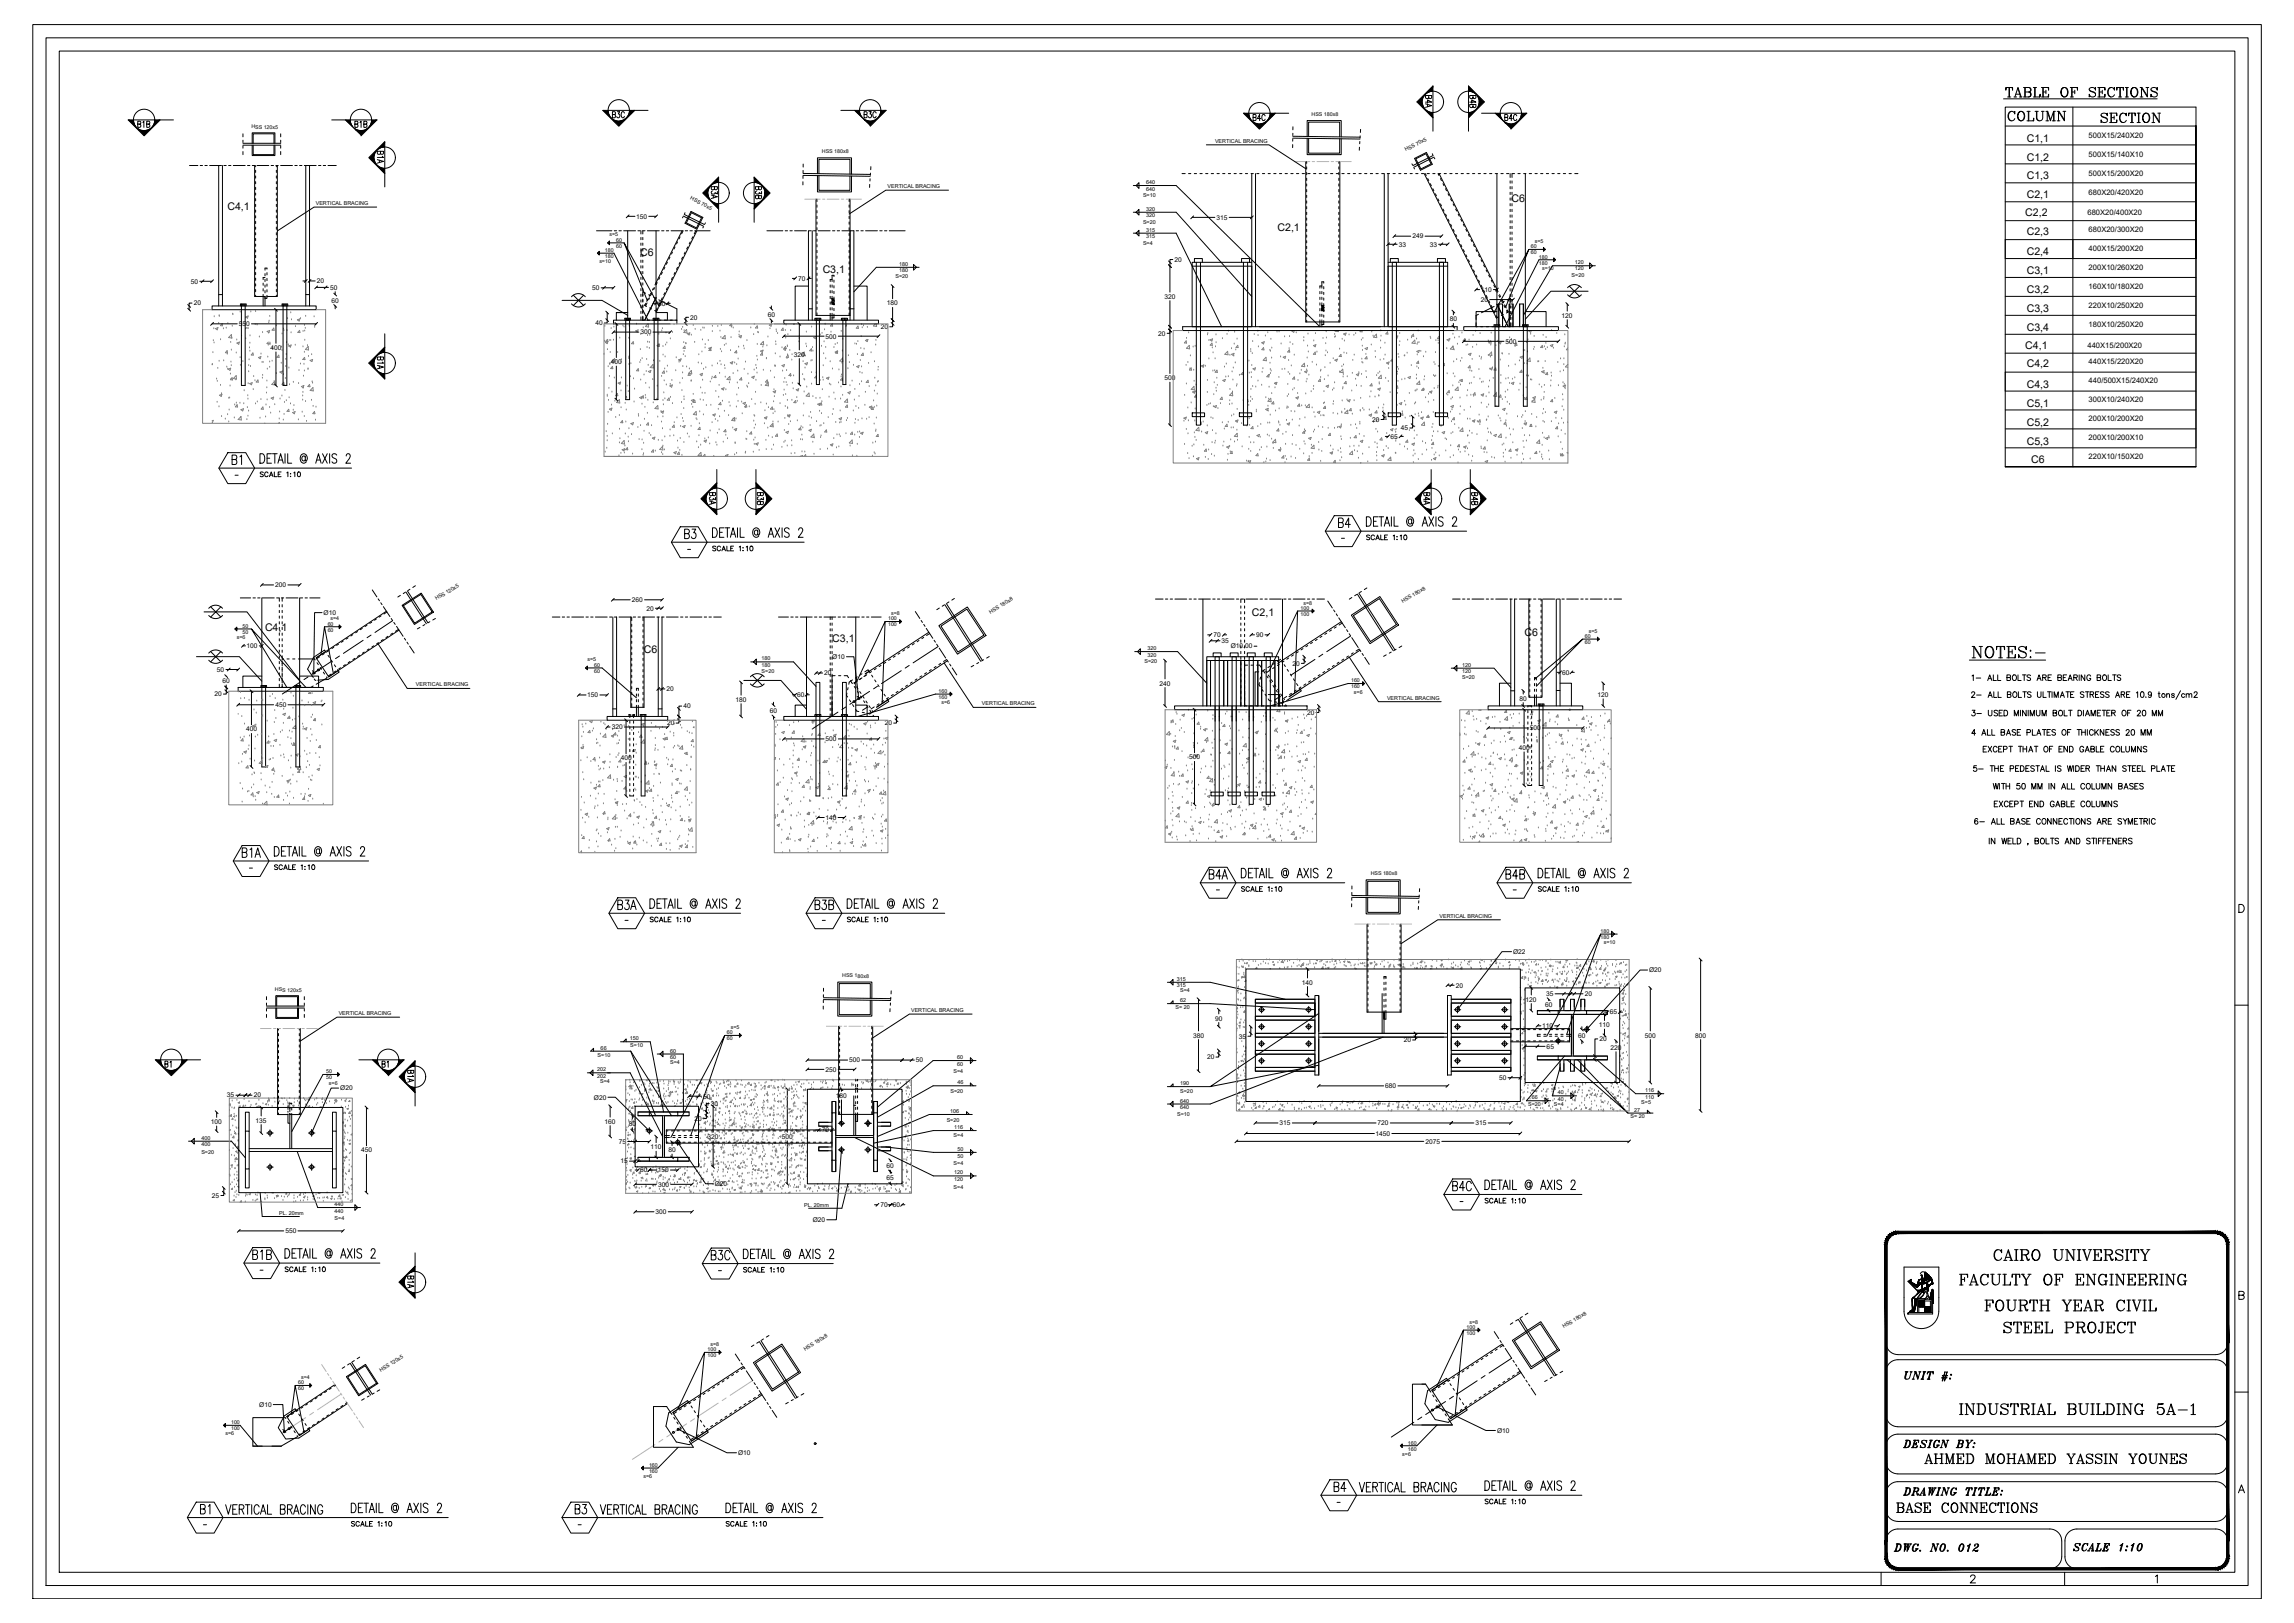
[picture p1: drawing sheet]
<svg xmlns="http://www.w3.org/2000/svg" width="1189mm" height="841mm" viewBox="0 0 1189 841" stroke-linecap="round" stroke-linejoin="round" font-family="sans-serif">
<defs><g id="words">
<text font-size="11.5" x="1020" y="343">%%UNOTES:-</text>
<text font-size="10.1" x="1038" y="53">%%UTABLE OF SECTIONS</text>
<g font-size="9.7">
<text x="1033" y="654">CAIRO UNIVERSITY</text>
<text x="1015" y="667">FACULTY OF ENGINEERING</text>
<text x="1028" y="681">FOURTH YEAR CIVIL</text>
</g>
<g font-size="9.3">
<text x="1038" y="692">STEEL PROJECT</text>
<text x="1015" y="734">INDUSTRIAL BUILDING 5A-1</text>
</g>
<g font-size="8.8">
<text x="1040" y="64">COLUMN</text>
<text x="126" y="242" transform="rotate(-90 126 242)">B1</text>
<text x="134" y="241">DETAIL @ AXIS 2</text>
<text x="693" y="274">B4</text>
<text x="354" y="280">B3</text>
<text x="368" y="280">DETAIL @ AXIS 2</text>
<text x="125" y="446">B1A</text>
<text x="141" y="445">DETAIL @ AXIS 2</text>
<text x="626" y="457">B4A</text>
<text x="642" y="456">DETAIL @ AXIS 2</text>
<text x="780" y="457">B4B</text>
<text x="796" y="456">DETAIL @ AXIS 2</text>
<text x="319" y="473">B3A</text>
<text x="336" y="472">DETAIL @ AXIS 2</text>
<text x="422" y="473">B3B</text>
<text x="438" y="472">DETAIL @ AXIS 2</text>
<text x="769" y="618">DETAIL @ AXIS 2</text>
<text x="752" y="618">B4C</text>
<text x="147" y="653">DETAIL @ AXIS 2</text>
<text x="385" y="653">DETAIL @ AXIS 2</text>
<text x="130" y="654">B1B</text>
<text x="368" y="654">B3C</text>
<text x="997" y="760">AHMED MOHAMED YASSIN YOUNES</text>
<text x="769" y="774">DETAIL @ AXIS 2</text>
<text x="703" y="774">VERTICAL BRACING</text>
<text x="103" y="786">B1</text>
<text x="116" y="786">VERTICAL BRACING</text>
<text x="181" y="785">DETAIL @ AXIS 2</text>
<text x="297" y="786">B3</text>
<text x="310" y="786">VERTICAL BRACING</text>
<text x="375" y="785">DETAIL @ AXIS 2</text>
<text x="982" y="785">BASE CONNECTIONS</text>
</g>
<g font-size="8.4">
<text x="1088" y="65">SECTION</text>
<text x="707" y="274">DETAIL @ AXIS 2</text>
<text x="986" y="717">UNIT #:</text>
<text x="690" y="774">B4</text>
</g>
<g font-size="7.5">
<text x="986" y="751">DESIGN BY:</text>
<text x="986" y="776">DRAWING TITLE:</text>
<text x="981" y="805">DWG. NO. 012</text>
<text x="1074" y="805">SCALE 1:10</text>
</g>
<text font-size="7.1" x="1030" y="439">IN WELD , BOLTS AND STIFFENERS</text>
<g font-size="6.6">
<text x="743" y="57" transform="rotate(-90 743 57)">B4A</text>
<text x="766" y="57" transform="rotate(-90 766 57)">B4B</text>
<text x="316" y="62">B3C</text>
<text x="447" y="62">B3C</text>
<text x="648" y="64">B4C</text>
<text x="779" y="64">B4C</text>
<text x="71" y="67">B1B</text>
<text x="183" y="67">B1B</text>
<text x="200" y="86" transform="rotate(-90 200 86)">B1A</text>
<text x="373" y="104" transform="rotate(-90 373 104)">B3A</text>
<text x="396" y="104" transform="rotate(-90 396 104)">B3B</text>
<text x="200" y="192" transform="rotate(-90 200 192)">B1A</text>
<text x="372" y="262" transform="rotate(-90 372 262)">B3A</text>
<text x="397" y="263" transform="rotate(-90 397 263)">B3B</text>
<text x="742" y="263" transform="rotate(-90 742 263)">B4A</text>
<text x="767" y="263" transform="rotate(-90 767 263)">B4B</text>
<text x="1022" y="401">5- THE PEDESTAL IS WIDER THAN STEEL PLATE</text>
<text x="1032" y="410">WITH 50 MM IN ALL COLUMN BASES</text>
<text x="1033" y="419">EXCEPT END GABLE COLUMNS</text>
<text x="85" y="554">B1</text>
<text x="197" y="554">B1</text>
<text x="216" y="562" transform="rotate(-90 216 562)">B1A</text>
<text x="216" y="669" transform="rotate(-90 216 669)">B1A</text>
</g>
<g font-size="6.2">
<text x="1021" y="354">1- ALL BOLTS ARE BEARING BOLTS</text>
<text x="1021" y="372">3- USED MINIMUM BOLT DIAMETER OF 20 MM</text>
<text x="1021" y="382">4 ALL BASE PLATES OF THICKNESS 20 MM</text>
<text x="1027" y="391">EXCEPT THAT OF END GABLE COLUMNS</text>
<text x="1022" y="428">6- ALL BASE CONNECTIONS ARE SYMETRIC</text>
</g>
<g font-size="5.7">
<text x="134" y="248">SCALE 1:10</text>
<text x="707" y="281">SCALE 1:10</text>
<text x="368" y="287">SCALE 1:10</text>
<text x="141" y="452">SCALE 1:10</text>
<text x="642" y="463">SCALE 1:10</text>
<text x="796" y="463">SCALE 1:10</text>
<text x="336" y="479">SCALE 1:10</text>
<text x="438" y="479">SCALE 1:10</text>
<text x="769" y="625">SCALE 1:10</text>
<text x="147" y="660">SCALE 1:10</text>
<text x="385" y="660">SCALE 1:10</text>
<text x="769" y="780">SCALE 1:10</text>
<text x="181" y="792">SCALE 1:10</text>
<text x="375" y="792">SCALE 1:10</text>
</g>
<g font-size="5.5">
<text x="1050" y="73">C1,1</text>
<text x="1050" y="83">C1,2</text>
<text x="1050" y="93">C1,3</text>
<text x="783" y="105">C6</text>
<text x="1050" y="103">C2,1</text>
<text x="118" y="109">C4,1</text>
<text x="1050" y="112">C2,2</text>
<text x="662" y="119">C2,1</text>
<text x="1050" y="122">C2,3</text>
<text x="332" y="132">C6</text>
<text x="1050" y="132">C2,4</text>
<text x="426" y="141">C3,1</text>
<text x="1050" y="142">C3,1</text>
<text x="1050" y="152">C3,2</text>
<text x="1050" y="162">C3,3</text>
<text x="1050" y="171">C3,4</text>
<text x="1050" y="181">C4,1</text>
<text x="1050" y="190">C4,2</text>
<text x="1050" y="201">C4,3</text>
<text x="1050" y="211">C5,1</text>
<text x="1050" y="221">C5,2</text>
<text x="1050" y="230">C5,3</text>
<text x="1053" y="240">C6</text>
<text x="649" y="319">C2,1</text>
<text x="137" y="327">C4,1</text>
<text x="790" y="330">C6</text>
<text x="431" y="333">C3,1</text>
<text x="334" y="338">C6</text>
</g>
<g font-size="3.9">
<text x="1082" y="71">500X15/240X20</text>
<text x="1082" y="81">500X15/140X10</text>
<text x="1082" y="91">500X15/200X20</text>
<text x="1082" y="101">680X20/420X20</text>
<text x="1082" y="111">680X20/400X20</text>
<text x="1082" y="120">680X20/300X20</text>
<text x="1082" y="130">400X15/200X20</text>
<text x="1082" y="140">200X10/260X20</text>
<text x="1082" y="150">160X10/180X20</text>
<text x="1082" y="160">220X10/250X20</text>
<text x="1082" y="169">180X10/250X20</text>
<text x="1082" y="180">440X15/200X20</text>
<text x="1082" y="189">440X15/220X20</text>
<text x="1082" y="199">440/500X15/240X20</text>
<text x="1082" y="208">300X10/240X20</text>
<text x="1082" y="218">200X10/200X20</text>
<text x="1082" y="228">200X10/200X10</text>
<text x="1082" y="238">220X10/150X20</text>
</g>
<g font-size="3.4">
<text x="330" y="113">150</text>
<text x="630" y="114">315</text>
<text x="732" y="124">249</text>
<text x="725" y="128">33</text>
<text x="741" y="128">33</text>
<text x="609" y="136">20</text>
<text x="99" y="147">50</text>
<text x="164" y="147">20</text>
<text x="414" y="145">70</text>
<text x="171" y="150">50</text>
<text x="307" y="150">50</text>
<text x="603" y="155">320</text>
<text x="767" y="151">110</text>
<text x="100" y="158">20</text>
<text x="172" y="157">60</text>
<text x="341" y="158">60</text>
<text x="460" y="158">180</text>
<text x="767" y="156">20</text>
<text x="358" y="166">20</text>
<text x="398" y="164">60</text>
<text x="751" y="167">80</text>
<text x="809" y="165">120</text>
<text x="124" y="169">550</text>
<text x="309" y="169">40</text>
<text x="332" y="173">300</text>
<text x="456" y="171">20</text>
<text x="600" y="174">20</text>
<text x="428" y="175">500</text>
<text x="780" y="178">500</text>
<text x="140" y="181">400</text>
<text x="411" y="185">320</text>
<text x="317" y="189">400</text>
<text x="603" y="197">500</text>
<text x="711" y="219">20</text>
<text x="721" y="227">65</text>
<text x="726" y="223">45</text>
<text x="143" y="304">200</text>
<text x="328" y="312">260</text>
<text x="335" y="316">20</text>
<text x="168" y="319">Ø10</text>
<text x="128" y="336">100</text>
<text x="629" y="330">70</text>
<text x="633" y="333">35</text>
<text x="651" y="330">90</text>
<text x="431" y="342">Ø10</text>
<text x="638" y="336">Ø10.00</text>
<text x="670" y="345">20</text>
<text x="112" y="348">50</text>
<text x="115" y="354">60</text>
<text x="427" y="350">20</text>
<text x="810" y="350">60</text>
<text x="345" y="358">20</text>
<text x="601" y="355">240</text>
<text x="111" y="361">20</text>
<text x="304" y="361">150</text>
<text x="381" y="364">180</text>
<text x="413" y="361">60</text>
<text x="787" y="363">80</text>
<text x="828" y="361">120</text>
<text x="143" y="366">450</text>
<text x="354" y="367">40</text>
<text x="399" y="370">60</text>
<text x="677" y="370">20</text>
<text x="317" y="378">320</text>
<text x="346" y="376">20</text>
<text x="458" y="376">20</text>
<text x="128" y="379">400</text>
<text x="793" y="378">500</text>
<text x="428" y="384">500</text>
<text x="787" y="389">400</text>
<text x="322" y="394">400</text>
<text x="616" y="393">500</text>
<text x="428" y="425">140</text>
<text x="784" y="494">Ø22</text>
<text x="855" y="504">Ø20</text>
<text x="675" y="510">140</text>
<text x="754" y="512">20</text>
<text x="791" y="519">120</text>
<text x="801" y="522">60</text>
<text x="801" y="516">35</text>
<text x="821" y="516">20</text>
<text x="834" y="526">65</text>
<text x="630" y="529">90</text>
<text x="799" y="533">110</text>
<text x="829" y="532">110</text>
<text x="618" y="538">380</text>
<text x="642" y="538">35</text>
<text x="818" y="538">60</text>
<text x="829" y="540">20</text>
<text x="852" y="538">500</text>
<text x="878" y="538">800</text>
<text x="727" y="540">20</text>
<text x="802" y="543">65</text>
<text x="835" y="544">220</text>
<text x="440" y="551">500</text>
<text x="475" y="551">50</text>
<text x="626" y="549">20</text>
<text x="428" y="555">250</text>
<text x="718" y="564">680</text>
<text x="777" y="560">50</text>
<text x="118" y="569">35</text>
<text x="132" y="569">20</text>
<text x="176" y="565">Ø20</text>
<text x="308" y="570">Ø20</text>
<text x="364" y="569">50</text>
<text x="433" y="569">180</text>
<text x="368" y="573">30</text>
<text x="132" y="582">135</text>
<text x="360" y="581">20</text>
<text x="109" y="582">100</text>
<text x="313" y="582">160</text>
<text x="326" y="583">80</text>
<text x="426" y="587">70</text>
<text x="663" y="583">315</text>
<text x="714" y="583">720</text>
<text x="765" y="583">315</text>
<text x="321" y="593">75</text>
<text x="367" y="590">320</text>
<text x="405" y="590">500</text>
<text x="713" y="589">1450</text>
<text x="739" y="593">2075</text>
<text x="187" y="597">450</text>
<text x="337" y="596">110</text>
<text x="346" y="597">80</text>
<text x="322" y="603">15</text>
<text x="460" y="605">60</text>
<text x="332" y="608">60</text>
<text x="341" y="608">150</text>
<text x="460" y="612">65</text>
<text x="341" y="615">300</text>
<text x="370" y="615">Ø20</text>
<text x="110" y="621">25</text>
<text x="340" y="629">300</text>
<text x="456" y="626">70</text>
<text x="463" y="626">60</text>
<text x="421" y="633">Ø20</text>
<text x="148" y="639">550</text>
<text x="134" y="729">Ø10</text>
<text x="776" y="742">Ø10</text>
<text x="383" y="754">Ø10</text>
</g>
<g font-size="2.8">
<text x="630" y="74">VERTICAL BRACING</text>
<text x="594" y="95">640</text>
<text x="460" y="98">VERTICAL BRACING</text>
<text x="594" y="99">640</text>
<text x="164" y="106">VERTICAL BRACING</text>
<text x="592" y="102">S=10</text>
<text x="594" y="109">320</text>
<text x="594" y="113">320</text>
<text x="592" y="116">S=20</text>
<text x="594" y="120">315</text>
<text x="594" y="123">315</text>
<text x="592" y="127">S=4</text>
<text x="466" y="138">180</text>
<text x="816" y="137">120</text>
<text x="466" y="141">180</text>
<text x="815" y="143">S=20</text>
<text x="816" y="140">120</text>
<text x="464" y="144">S=20</text>
<text x="595" y="337">320</text>
<text x="595" y="340">320</text>
<text x="395" y="342">180</text>
<text x="395" y="345">180</text>
<text x="593" y="344">S=20</text>
<text x="758" y="346">120</text>
<text x="395" y="349">S=20</text>
<text x="758" y="352">S=20</text>
<text x="758" y="349">120</text>
<text x="216" y="356">VERTICAL BRACING</text>
<text x="509" y="366">VERTICAL BRACING</text>
<text x="719" y="363">VERTICAL BRACING</text>
<text x="746" y="476">VERTICAL BRACING</text>
<text x="610" y="508">315</text>
<text x="610" y="512">315</text>
<text x="612" y="514">S=4</text>
<text x="612" y="519">62</text>
<text x="176" y="526">VERTICAL BRACING</text>
<text x="472" y="524">VERTICAL BRACING</text>
<text x="609" y="523">S= 20</text>
<text x="326" y="539">150</text>
<text x="311" y="544">66</text>
<text x="327" y="543">S=10</text>
<text x="347" y="545">60</text>
<text x="310" y="548">S=10</text>
<text x="347" y="549">60</text>
<text x="347" y="551">S=4</text>
<text x="496" y="549">60</text>
<text x="309" y="555">202</text>
<text x="494" y="556">S=4</text>
<text x="496" y="552">60</text>
<text x="309" y="559">202</text>
<text x="311" y="561">S=4</text>
<text x="496" y="562">46</text>
<text x="612" y="562">190</text>
<text x="493" y="567">S=20</text>
<text x="612" y="566">S=20</text>
<text x="794" y="570">66</text>
<text x="807" y="567">40</text>
<text x="853" y="566">116</text>
<text x="853" y="569">110</text>
<text x="612" y="571">640</text>
<text x="612" y="575">640</text>
<text x="792" y="573">S=20</text>
<text x="805" y="573">S=4</text>
<text x="807" y="570">40</text>
<text x="851" y="572">S=5</text>
<text x="491" y="581">S=20</text>
<text x="492" y="577">106</text>
<text x="610" y="578">S=10</text>
<text x="845" y="580">S= 20</text>
<text x="847" y="576">27</text>
<text x="494" y="585">116</text>
<text x="104" y="591">400</text>
<text x="494" y="589">S=4</text>
<text x="104" y="594">400</text>
<text x="104" y="598">S=20</text>
<text x="496" y="596">50</text>
<text x="496" y="600">50</text>
<text x="494" y="604">S=4</text>
<text x="494" y="609">120</text>
<text x="494" y="612">120</text>
<text x="494" y="616">S=4</text>
<text x="145" y="630">PL. 20mm</text>
<text x="173" y="625">440</text>
<text x="173" y="628">440</text>
<text x="417" y="625">PL. 20mm</text>
<text x="173" y="632">S=4</text>
</g>
<g font-size="2.7">
<text x="680" y="60" transform="rotate(1 680 60)">HSS 180x8</text>
<text x="130" y="67" transform="rotate(2 130 67)">HSS 120x5</text>
<text x="426" y="79" transform="rotate(1 426 79)">HSS 180x8</text>
<text x="729" y="78" transform="rotate(-27 729 78)">HSS 70x5</text>
<text x="358" y="103" transform="rotate(27 358 103)">HSS 70x5</text>
<text x="316" y="122">s=5</text>
<text x="319" y="125">60</text>
<text x="795" y="126">s=5</text>
<text x="314" y="131">180</text>
<text x="319" y="128">60</text>
<text x="793" y="132">60</text>
<text x="793" y="129">60</text>
<text x="311" y="136">s=10</text>
<text x="314" y="134">180</text>
<text x="797" y="134">180</text>
<text x="797" y="137">180</text>
<text x="799" y="140">s=10</text>
<text x="226" y="311" transform="rotate(-31 226 311)">HSS 120x5</text>
<text x="513" y="318" transform="rotate(-31 513 318)">HSS 180x8</text>
<text x="674" y="316">100</text>
<text x="676" y="313">s=8</text>
<text x="727" y="313" transform="rotate(-31 727 313)">HSS 180x8</text>
<text x="171" y="321">s=4</text>
<text x="460" y="321">100</text>
<text x="462" y="319">s=8</text>
<text x="674" y="319">100</text>
<text x="126" y="325">50</text>
<text x="126" y="328">50</text>
<text x="170" y="327">60</text>
<text x="170" y="324">60</text>
<text x="460" y="325">100</text>
<text x="823" y="328">s=5</text>
<text x="123" y="331">s=6</text>
<text x="821" y="334">60</text>
<text x="821" y="331">60</text>
<text x="304" y="343">s=5</text>
<text x="308" y="346">60</text>
<text x="308" y="349">60</text>
<text x="700" y="354">160</text>
<text x="486" y="359">160</text>
<text x="700" y="357">160</text>
<text x="702" y="359">s=6</text>
<text x="486" y="362">160</text>
<text x="488" y="365">s=6</text>
<text x="710" y="453" transform="rotate(1 710 453)">HSS 180x8</text>
<text x="829" y="483">180</text>
<text x="829" y="487">180</text>
<text x="831" y="489">s=10</text>
<text x="437" y="506" transform="rotate(1 437 506)">HSS 180x8</text>
<text x="143" y="514" transform="rotate(2 143 514)">HSS 120x5</text>
<text x="379" y="533">s=5</text>
<text x="377" y="539">60</text>
<text x="377" y="536">60</text>
<text x="169" y="556">50</text>
<text x="169" y="559">50</text>
<text x="170" y="562">s=6</text>
<text x="760" y="689">100</text>
<text x="762" y="686">s=8</text>
<text x="811" y="688" transform="rotate(-31 811 688)">HSS 180x8</text>
<text x="760" y="692">100</text>
<text x="367" y="700">100</text>
<text x="368" y="697">s=8</text>
<text x="417" y="700" transform="rotate(-30 417 700)">HSS 180x8</text>
<text x="367" y="703">100</text>
<text x="197" y="711" transform="rotate(-31 197 711)">HSS 120x5</text>
<text x="155" y="717">60</text>
<text x="156" y="715">s=4</text>
<text x="155" y="720">60</text>
<text x="120" y="738">100</text>
<text x="117" y="744">s=6</text>
<text x="120" y="741">100</text>
<text x="730" y="749">160</text>
<text x="727" y="754">s=6</text>
<text x="730" y="752">160</text>
<text x="336" y="760">160</text>
<text x="333" y="766">s=6</text>
<text x="336" y="763">160</text>
</g>
<g font-size="2.6">
<text x="121" y="248">-</text>
<text x="694" y="280">-</text>
<text x="356" y="286">-</text>
<text x="128" y="451">-</text>
<text x="629" y="462">-</text>
<text x="783" y="462">-</text>
<text x="323" y="478">-</text>
<text x="425" y="478">-</text>
<text x="756" y="624">-</text>
<text x="134" y="659">-</text>
<text x="371" y="660">-</text>
<text x="692" y="780">-</text>
<text x="104" y="791">-</text>
<text x="299" y="791">-</text>
</g>
</g></defs>
<!-- layer: Print Frame -->
<g fill="none" stroke="#000" stroke-width=".52">
<path d="M17 13h1155v815h-1155zM24 20h1141v802h-1141zM31 26h1127v789h-1127zM313 57l8 8 8-8M313 57l3 3M314 58h1v1zM315 58h-1l1 1M315 57h-2l3 3M326 59l2-1h-2v2M326 57h2l-2 3M327 58l-1 1zM329 57l-8 8-9-8h24"/>
<path d="M436 57h23l-8 8M443 57l8 8 8-8M443 57l4 4M445 58h.1M445 58h-1l1 1M445 57h-2l3 3M446 59l-2-1h1l1 2M457 57h1M457 58h1l-2 1M459 57l-3 3M645 59l8 7-3-3M645 59l3 3"/>
<path d="M645 59l3 2M645 59h2h-1M646 59l1 2M646 59h1v1zM658 59h2l-2 2M659 59h1l-2 2zM659 59l-1 1M661 59l-4 3M661 59l-8 8M661 59l-8 8-9-8h24M735 53l3 3M736 53l1 1"/>
<path d="M736 53l1-2-2 2M737 51l-2 2 2 1v-1M738 50l-3 3M739 57l4 4M740 58l2 2v-2M740 58l2 1v1zM741 58l1 1M741 59h1M742 47v-1l-1 1M742 47v-1l-2 2M742 45v2M743 45l-8 8 8 8-9-8 9-8v23"/>
<path d="M743 45l-4 3M761 45l8 8M761 45l3 3M761 47v-2l3 3M761 59l2-1-2 2zM761 46l2 2M762 46l-1 1M762 46l1 1h-1zM763 58l-1 1M764 58l-3 2v-2M764 57l-3 4M766 50l3 3"/>
<path d="M768 59h23l-8 8M769 53l-8 8 8-8-8-8v23M775 59l8 8M775 59l4 3M776 59h1l1 2zM777 59h-1l1 1M777 59h-2l3 2M789 59h2M789 59h1M790 59l-2 2M791 59l-3 2M791 59l-3 3"/>
<path d="M791 59l-8 7M1038 51h80M1074 55v187M67 62l8 8 8-8M67 62l3 3M69 63h-1l1 1M69 62h-2l3 3M72 67l3 3M78 67l-3 3M80 64l2-1-2-1v2M80 62h2l-2 3M83 62l-4 4"/>
<path d="M83 62l-8 8-9-8h24M172 62h23l-8 8M179 62l8 8M179 62l4 4M180 63l1-1 1 2zM180 63h1l1 1zM181 63h.1M181 62h-1l2 3M184 67l3 3M190 67l-3 3M193 62h2M193 63h1l-2 1"/>
<path d="M195 62l-3 3M195 62l-8 8M198 76l1-1v1zM199 75v1M199 75l-2 1M199 76v-2l-2 3M199 74l-7 8 3-3M199 74l-3 3M318 62l3 3M448 62l3 3M454 62l-3 3M656 63l-3 3"/>
<path d="M780 63l3 3M786 63l-3 3M1039 65h99M1039 75h99M1138 65v69v-79h-99v79h99M192 82l2 1M193 82l1-2-2 2M193 82l1 1-2-1M194 80l-2 2M195 85l-3-3 7 8M196 86l3 4M197 87l2 2v-2"/>
<path d="M197 87l2 1v1zM198 87l1 1zM199 88h-1h1M199 90l-8-8 8-9v24M365 100l3 3M366 100l1-1-2 1M367 99l-2 1 2 2-1-2M368 97l-3 3M371 94l1-1v1zM372 94v-1l-2 2M372 94v-2l-2 3M372 92l-7 8 7 8"/>
<path d="M372 92l-3 4M391 92l8 8M391 92l3 4M391 92l2 3M391 92v2M391 93l2 2M391 93v1M392 94v-1l1 1M395 97l4 3M399 100l-4 3M399 100l-8 8M1039 95h99"/>
<path d="M1039 85h99M369 104l3 4M370 105l2 3v-2M370 105l2 1v1l-2-2M371 106l1 1v-1M371 106h1M372 108l-8-8 8-8v23M391 108l8-8-8-8v23M391 106l2-1-2 2zM391 106h2l-2 1zM392 106h-1M393 105l-2 3v-2"/>
<path d="M394 104l-3 4M1039 105h99M1039 114h99M1039 154h99M1039 144h99M199 173v23l-8-8 8-8M1039 173h99M1039 163h99M192 188l3 3M192 188l2 2-1-2M193 188l1-2-2 2 2 1M194 187l-2 1"/>
<path d="M196 193l3 3M197 193l2 3v-2M197 183l2-2v1zM197 193l2 2M198 194l1 1v-1M199 182h-1M199 182v-1l-1 2M199 194v1M199 183v-2l-2 2M199 180l-7 8 7 8M199 180l-3 4M1039 183h99"/>
<path d="M1039 193h99M1039 203h99M1039 212h99M118 235h9l5 8-5 8h-9l-5-8zM1039 222h99M1039 232h99M113 243h69M364 258l7 8M364 258l3 3M364 258l2-1-1 1 1 2-2-2M364 258l2 2M366 257l-2 1"/>
<path d="M369 253l2-2v2zM370 253l1-1zM371 251l-2 2M371 243v24l-8-9 8-8M371 250l-7 9M371 251l-3 3M392 243v24l8-9-8-8M392 250l8 8M392 251l3 3M392 251v2M392 252l2 1M394 253l-2-2v2h2"/>
<path d="M396 255l4 4M399 258l-7 8M734 258l2 2-1-1M734 258l2-1v1M734 258l2 2M736 257l-1 1M737 255l-3 4M739 253l2-2v2zM740 253l1-1v1zM742 251l-3 2M742 243v24l-9-9 9-8M742 250l-8 9"/>
<path d="M742 251l-4 3M762 243v24l8-9-8-8M762 250l8 9-4-4M762 251l3 3M762 251v2M762 251l2 2h-2zM763 252l1 1h-1zM770 258l-3 4M770 258l-8 8M1039 242h99h-99M1039 242v-118h99v118M353 273h9l4 8-4 8h-9l-5-8z"/>
<path d="M368 263l3 3M369 264l2 2M370 264h1v1zM370 264l1 1zM371 264v2M394 264l-2 2v-2M395 263l-3 3M687 275h73M691 267h10l4 8-4 8h-10l-4-8zM737 262l-3-4 8 8M739 263l3 3M739 264l3 2"/>
<path d="M739 264l2 2M741 264v2M764 264l-2 2v-2M765 264l-3 2v-2M765 263l-3 3M348 281h69M1021 342h39M1022 359v-1l1 1-1 2h2M1033 358v3h2M1036 358v3h1M1040 360h2v-1l-2-1v3h2v-1h-1M1046 358v3h2"/>
<path d="M1048 358h2M1049 358v3M1053 359l-1-1-1 1 2 2h-2M1056 358v3h1h1v-3M1059 358v3h1M1061 358h2M1062 358v3M1063 358v3M1071 358h2M1072 358v3M1073 360h1M1075 358h-2v3h2"/>
<path d="M1080 359l-1-1-1 1 2 2h-1h-1M1081 358h2M1082 358v3M1083 360h2v-1l-2-1v3M1084 360l1 1M1086 360h1M1088 358h-2v3h2M1090 359h-1l1 1v1h-1M1093 359h-2l2 1v1h-2M1099 360h2v-1l-2-1v3M1100 360l1 1M1102 360h1"/>
<path d="M1104 358h-2v3h2M1107 359l1-1v3M1115 359a.9 .9 0 0 1-1 1 .9 .9 0 0 1-1-1 1 1 0 0 1 2 0v2h-2M1118 359h1M1119 358v3h1M1123 359v2M1127 360h-1l1 1h-2M1130 358l-2 4M1132 360a.9 .9 0 0 0-1 0 .9 .9 0 0 0 0 1 .9 .9 0 0 0 1 0M1133 359v2M1137 359l1-1 1 1-2 2h2M1024 360h3"/>
<path d="M1030 361l1-3 1 3M1031 360h1M1065 361v-3l1 3 1-3v3M1068 361l1-3 1 3M1068 360h1M1096 361l1-3 1 3M1097 360h1M1112 361h.1M1123 360h1v1M1133 360h1v1M1134 360h2v1M125 438h10l4 8-4 8h-10l-4-8z"/>
<path d="M121 446h70M622 457h75M627 449h9l5 8-5 8h-9l-5-8zM776 457h69M780 449h10l4 8-4 8h-10l-4-8zM316 473h68M320 465h9l5 8-5 8h-9l-4-8zM418 473h72M422 465h10l4 8-4 8h-10l-4-8zM1160 469h2a2.2 2.2 0 0 1 1 2 2.2 2.2 0 0 1-1 2h-2zM1158 521h7M81 549l8 8"/>
<path d="M81 549l3 3M83 550h-1l1 1M83 550h-1l2 1M83 549h-2l3 3M86 554l3 3M94 552l2-3h-2v3M94 551l2-1h-1l-1 2M95 550l-1 1zM95 550h.1M97 549l-8 8M97 549l-8 8-9-8h24M186 549h23l-8 8"/>
<path d="M193 549l8 8 8-8M193 549l4 4M195 550l1 1zM195 550h.1M196 549h-2l2 3M196 551l-2-1h1l1 2M198 554l3 3M204 554l-3 3M206 551l1-2h2l-3 3M207 549l-1 3M207 550h1l-2 1M207 550h1l-1 1z"/>
<path d="M207 550v1zM207 558l4 3M209 558v-1l-1 1M209 549l-3 3M209 557l-1 1 1 2v-2M210 555l-3 3M213 552l1-1v1zM215 551v1M215 551l-2 2M215 550v2M215 550l-2 3M215 550l-8 8 8 8"/>
<path d="M215 550l-3 3M212 562l3 4M213 563l2 2v-1M213 563l2 1v1zM214 564h.1M215 566l-8-8 8-8v23M748 619h72M753 611h9l5 8-5 8h-9l-5-8zM126 655h71M131 646h9l5 9-5 8h-9l-5-8zM213 659l2-2v2zM214 658v1"/>
<path d="M215 658l-2 1M215 659v-2l-2 2M215 649v24l-8-9 8-8-8 8 8 8M215 657l-3 3M364 655h68M369 647h9l4 8-4 8h-9l-5-8zM977 645v51a6 6 0 0 0 7 6h164a6 6 0 0 0 6-6M987 657h18v22a9 9 0 0 1-9 9 9 9 0 0 1-9-9zM995 660l2-1 2 1 2 3 1 2M998 660h.1M998 659h.1M998 659v1"/>
<path d="M207 664l3 3M208 664l1 2v-2M209 664v-1l-1 1 1 2M212 669l3 3M213 670l2 2M213 670l2 1M214 670h-1l1 1M215 670v2M989 664l5 5M989 664h.1M990 664h-1M990 680h.1"/>
<path d="M990 664h.1M990 679h.1M990 679v1M990 663l-1 1 1-1M990 663h1l-2 1M990 663v1M990 665h.1M990 663l-1 1h1l3 3 3-2M990 665h1M990 663l-1 1M990 664h1M991 679l-1 1"/>
<path d="M991 680h-1M991 679h-1h1M991 679h.1M991 665h.1M991 674v3M991 673v-1v1M991 673v1M991 675v1M991 674v1M991 673h.1M991 674h.1M991 675h.1"/>
<path d="M991 677v1M991 677h.1M991 676v3M991 676h.1M991 678h.1M991 678v1M991 680h.1M992 665h-1h1M992 673h-1M992 673h.1M992 679h.1M992 665h-1"/>
<path d="M992 679l-1 1M992 673v4M992 665l-1 1 1-1M992 666v-1v1M992 665v1v-1M992 672l-1 1M992 678l1-1-1 1M992 678v1M992 665v1M992 677v1M992 677l1-1-1 1M992 666h1h-1"/>
<path d="M992 672l1 1M992 677l1-2-1 2M992 679v1v-1l-1 1M992 679v1M992 680h.1M992 675l1-1-1 1M992 674l1-1-1 1M992 666h.1M993 678l-1 1v-1M993 666v1M993 678h-1M993 667l2-2-2 2"/>
<path d="M993 673h-1M993 677l-1 1 1-1M993 677l-1 1M993 673l-1 1M993 667l2-2zM993 666h-1M993 666h-1h1M993 675l-1 1M993 675v2M993 674l-1 1 1-1M993 673l-1 1 1-1M993 673h.1"/>
<path d="M993 673v2M993 673l-1 2M993 673h8M993 673h1M994 669h.1M994 673v7M994 665h.1M994 667h.1M994 664h1M994 664v1M994 669v1M994 664h.1"/>
<path d="M994 666l-1 1M994 663v1M994 674h.1M994 677l3-3-3 3M994 674v6M994 674h6v6M994 676l2-2-2 2M995 669h.1M995 674l-1 1M995 664l-1 1M995 669h-1M995 669l-3 3"/>
<path d="M995 669l-1 1M995 669l-4 4M995 664v1M995 663l-1 1M995 664l-1 2M995 665l-2 2M995 665l-2 2 2-2M995 677l2-2-2 2M995 663h.1M995 665h.1M995 673h.1M995 669h1"/>
<path d="M995 665h1h-1M995 665l-2 2 3-2M995 663h1M995 665h1M995 661h.1M996 669h.1M996 665l-1 1M996 663h-1M996 669h-1M996 668l-1 1M996 661h-1M996 661h.1"/>
<path d="M996 663h.1M996 665v1M996 665h.1M996 674l-2 1M996 666h.1M996 664v1M996 668l-1 1 1-1M996 668h.1M996 669l-3 4M996 664h.1M996 664v-1v1M996 663v1"/>
<path d="M996 670h1v1l-2 2h-1zM996 666v2M996 666v1M996 662v1M996 667h.1M996 665h1M996 662h.1M996 661v2h-2l-1 3-1-1-2-2M996 661v1M996 661v2M996 667l-1 2M996 664v1v-1"/>
<path d="M996 674l-2 2M997 665h-1M997 674l-3 2 3-2M997 669h.1M997 669h-1h1M997 668h.1M997 665h.1M997 664v1M997 674l-3 3M997 664h.1M997 664l3-3zM997 668l1-1-2 2"/>
<path d="M997 663h.1M997 663v1M997 668v1M997 668h1h-1M997 668l-1 1h1M997 668h-1M997 677h.1M997 674l-3 3h6M997 676v1M997 676l-1 1M997 676l-1 1 1-1M997 675l-1 2"/>
<path d="M997 675l-2 2M997 674l-2 3M997 679l2-2-2 2M997 674v6l3-3M997 667v1M997 668h1M998 665h-1M998 664h-1M998 668h.1M998 663h-1M998 677l-1 1M998 668h-1"/>
<path d="M998 661h.1M998 661v-1v1M998 665h.1M998 661v-1zM998 667l-1 1M998 669l-3 4M998 673h.1M998 669h.1M998 673h-3M998 669l1 1v1l-1 2M998 667h.1M998 664l2-3z"/>
<path d="M998 668l2-2zM998 665l2 1M998 668l2-1-2 1M998 665l1 1M998 666l1-1-1 1M999 666h.1M999 665h-1M999 667h-1M999 660l-1 1M999 666v1M999 660l-2 1 2-1M999 664l-1 1"/>
<path d="M999 663l-1 1M999 660l-2 1M999 677l-2 1M999 665l-1 1M999 660l-2 2M999 660l-2 2 2-2M999 663l1-1-2 1zM999 669v2a1.4 1.4 0 0 1 0 2 1.4 1.4 0 0 1-1 0M999 660l-2 3M999 669h-3h1M999 669h.1M999 661l-2 2"/>
<path d="M999 668v1v-1M999 665v1v-1M999 668h-1M999 668h.1M999 663l1-1zM999 668v1M999 661l-2 2 2-2M999 661h.1M999 671l-1 1M999 667v1M999 661l-1 2M999 667l-1 1"/>
<path d="M999 661h1M1000 661l-2 2M1000 661h.1M1000 677l-3 2 3-2M1000 661l-3 3M1000 661l-3 3 3-3M1000 666l-1 1M1000 663h.1M1000 663h-1M1000 666l-2 2M1000 661l-2 3M1000 663l1-1-1 1"/>
<path d="M1000 663l1-1zM1000 677l-3 3M1000 673h.1M1000 666l-2 2 2-2M1000 663l-2 2M1000 661l-2 2 2-1M1000 673l1-1-1 1M1000 663l-1 1M1000 663v1M1000 662l-1 1M1000 662l-1 1 1-1M1000 666h.1"/>
<path d="M1000 677l-3 3 3-3M1000 663l1 1M1000 677l-2 3 2-3M1000 678l-2 2M1000 678l-1 2M1000 679l-1 1 1-1M1000 679l-1 1M1001 662l-2 1M1001 662l-1 1 1-1h-1M1001 665l-3 3M1001 663h-1M1001 662l-1 1z"/>
<path d="M1001 671v-1v1M1001 662l-1 1M1001 663h-1zM1001 670l-1 3M1001 670h.1M1001 663h.1M1001 673h.1M1001 670v1M1001 671l-1 1 1-1M1001 673h-1M1001 672l-1 1M1001 671l-1 2 1-1"/>
<path d="M1001 671l-1 1M1001 669h1M1001 669h.1M1001 669v11M1001 663v1v-1M1001 665l1-1-4 4M1001 663v1M1001 669v1M1001 664h.1M1001 664v1l-1 1M1002 669h-1M1002 664h-1"/>
<path d="M1002 674h.1M1002 675h.1M1002 669h.1M1002 669v1M1002 669v12h-13M1002 665l-1 1zM1002 665h-1M1002 669l-1 1M1002 665l-2 1-1 2M1002 665h.1M1002 672v2M1002 671v1"/>
<path d="M1002 670h.1M1002 673h.1M1002 672h.1M1002 671h.1M1002 670v1M1002 672v1M1002 674v1M1002 673v1M1160 671h3v-1l-1-1h-2v4h3v-1l-1-1M989 681h.1M989 680v1M989 680h.1"/>
<path d="M990 680h-1M990 680l-1 1M990 680h12M991 680v-1l-1 1M991 680l1-1-1 1M998 680l2-2-2 2M1000 680v-1v1M1154 711a6 6 0 0 0-6-6h-164a6 6 0 0 0-7 6v22a6 6 0 0 0 7 6h164a6 6 0 0 0 6-6M1155 711v22M1158 721h7M1154 749a6 6 0 0 0-6-6h-164a6 6 0 0 0-7 6v9a6 6 0 0 0 7 6h164a6 6 0 0 0 6-6M1155 749v9"/>
<path d="M102 778h9l5 8-5 8h-9l-5-8zM296 778h9l5 8-5 8h-9l-5-8zM685 775h135M689 767h9l5 8-5 8h-9l-4-8zM1154 774a6 6 0 0 0-6-6h-164a6 6 0 0 0-7 6v8a6 6 0 0 0 7 6h164a6 6 0 0 0 6-6M1155 774v8M1160 774l2-5 1 5M1161 772h2M97 786h135M291 786h135M977 798a6 6 0 0 1 7-6h78a6 6 0 0 1 6 6M1069 798v9"/>
<path d="M1154 798a6 6 0 0 0-6-6h-72a6 6 0 0 0-6 6v9a6 6 0 0 0 6 6M975 815v7M1021 817l1-1 2 1-3 3h3M1068 807a6 6 0 0 1-6 6M1070 815v7M1117 817l1-1v4"/>
<circle cx="321" cy="57" r="6"/>
<circle cx="451" cy="57" r="6"/>
<circle cx="653" cy="59" r="6"/>
<circle cx="743" cy="53" r="6"/>
<circle cx="761" cy="53" r="6"/>
<circle cx="783" cy="59" r="6"/>
<circle cx="75" cy="62" r="6"/>
<circle cx="187" cy="62" r="6"/>
<circle cx="199" cy="82" r="6"/>
<circle cx="372" cy="100" r="6"/>
<circle cx="391" cy="100" r="6"/>
<circle cx="199" cy="188" r="6"/>
<circle cx="371" cy="258" r="6"/>
<circle cx="392" cy="258" r="6"/>
<circle cx="742" cy="258" r="6"/>
<circle cx="762" cy="258" r="6"/>
<circle cx="1044" cy="360" r="1.3"/>
<circle cx="1110" cy="360" r="1.3"/>
<circle cx="1121" cy="360" r="1"/>
<circle cx="89" cy="549" r="6"/>
<circle cx="201" cy="549" r="6"/>
<circle cx="215" cy="558" r="6"/>
<circle cx="215" cy="664" r="6"/>
<circle cx="994" cy="669" r=".1"/>
<circle cx="996" cy="668" r=".7"/>
</g>
<g fill="#000" stroke="#000" stroke-width=".52">
<path d="M983 638h1v1zM983 638v1h1zM982 638h1v1zM982 638v2l1-1zM980 639l2-1v2zM980 639l1 1h1zM980 639l1 1zM980 639v1h1zM979 640l1-1v1zM979 640l1 1v-1zM979 640l1 1h-2zM978 641l1 1 1-1zM978 641l1 1h-1zM978 642h1zM978 642h1l-2 1zM977 643h1l1-1zM977 643h1l-1 1zM977 644h1v-1zM977 644h1l-1 1zM977 645h1v-1z"/>
<path d="M984 639h164v-1zM984 638h164l-164 1z"/>
<path d="M977 645l1 153v-153zM977 645l1 153h-1zM977 798l1 9v-9zM977 798l1 9h-1z"/>
<path d="M1154 645l1-1v1zM1154 644v1l1-1zM1155 643v1h-1zM1154 643v1l1-1zM1154 642l1 1h-1zM1153 642l1 1v-1zM1154 641v1h-1zM1153 642l1-1zM1153 640l1 1-1 1zM1153 640l-1 1 1 1zM1152 639l1 1-1 1zM1152 639v1v1zM1151 639h1v1zM1151 639v1h1zM1150 638l1 1v1zM1150 638v2h1zM1149 638h1v2zM1149 638v1l1 1zM1148 638h1v1zM1148 638v1h1z"/>
<path d="M977 807h1l-1 1zM977 808h1v-1zM977 808h1l-1 1zM978 808l-1 1 1-1zM977 809l1-1v2zM978 808v2l1-1zM978 810l1-1-1 2zM979 809l-1 2 1-1zM978 811l1-1v2zM979 810v2l1-1zM980 811v1h-1zM980 811v1v-1zM980 811v2v-1zM980 811v2l1-1zM981 812l1 1h-2zM981 812l1 1v-1zM982 812l1 1h-1zM982 812l1 1v-1zM983 812l1 2-1-1zM983 812l1 2v-2z"/>
<path d="M984 812v2l164-2zM984 814l164-2v2z"/>
<path d="M1148 812l1 1-1 1zM1148 812l1 1v-1zM1149 812l1 1h-1zM1149 812l1 1v-1zM1150 812l1 1h-1zM1150 812l1 1v-1zM1151 812h1l-1 1zM1151 812h1v-1zM1152 811l1 1h-1zM1152 811l1 1-1-1zM1152 811h2l-1 1zM1153 810l-1 1h2zM1153 810h1v1zM1153 809v1h1zM1153 809h2l-1 1zM1154 808l-1 1h2zM1154 808h1v1zM1154 808h1zM1154 808l1-1v1zM1154 807v1l1-1z"/>
<path d="M1154 798v9h1zM1154 798h1v9zM1154 696v102h1zM1154 696h1v102zM1154 645v51h1zM1154 645h1v51z"/>
</g>
<!-- layer: sections -->
<g fill="none" stroke="#000" stroke-width=".52">
<path d="M126 75h20M126 74h20M126 69v2M126 73v1M126 76v1M126 79v1M131 74v-5h11v5M131 75v6h11v-6M131 75v5h11v-5M145 69v2M145 73v1M145 76v1"/>
<path d="M145 79v1M670 75v1M670 72h35M670 71h35M670 72v1M670 69v1M670 66v1M677 71v-9h18v9M677 72v8h18v-8M678 71v-8h16v8M678 72v7h16v-7M705 76l-1 2"/>
<path d="M705 73v2M705 70v2M705 67v2M742 80h1M98 86h5M104 86h1M106 86h1M109 86h6M113 86v73M115 86v73M116 86h1M118 86h2"/>
<path d="M121 86h6M128 86h2M131 86h1v68h5M132 86h.1M132 88v1M132 91v1M132 94v1M132 97v1M132 100v1M133 86h6M141 86h1M143 86h1"/>
<path d="M143 86h.1M143 88v1M143 91v1M143 94v1M143 97v1M143 100v1M144 86v68h-6M145 86h7M153 86h1M155 86h1M158 86h6M158 86v73"/>
<path d="M160 86v73M165 86h1M168 86h1M170 86h4M416 94v2M416 91h35M416 91v1M416 90h35M416 88v1M416 85v2M424 90v-8h17v8M424 91v8h17v-8"/>
<path d="M424 90v-7h16v7M424 91v8h16v-8M451 96v1M451 93v1M451 90v1M451 86v2M613 90h1M616 90h1M619 90h1M622 90h1M625 90h1M628 90h1"/>
<path d="M631 90h1M634 90h1M637 90h1M640 90h1M642 90h2M645 90h2M648 90h2M649 90v79M651 90v79M651 90h1M654 90h1M657 90h1"/>
<path d="M660 90h1M663 90h1M666 90h1M669 90h1M672 90h1M675 90h1M677 84v83h17v-83M677 84v1M677 86v2M677 89v2M677 92v2M677 95v1"/>
<path d="M677 98v1M678 90h1M681 90h1M684 90h1M687 90h1M690 90h1M693 90h1M694 84v1M694 86v2M694 89v2M694 92v2M694 95v1"/>
<path d="M694 98v1M695 90h2M698 90h2M701 90h1M704 90h1M707 90h1M710 90h1M713 90h1M716 90h1M717 90v79M719 90h1M719 90v79"/>
<path d="M722 90h1M725 90h1M728 90h1M731 90h1M732 85h.1M733 87v1M733 82l6-3 3 6-6 3zM734 90h1M734 82l5-2 3 5-6 3zM737 90h1M738 90l36 71-1-1M739 90v1"/>
<path d="M740 90h1M740 93v1M741 95l1 1M743 90h1M743 98v1M743 81l-11 5M743 81l-10 6M743 82h1M745 90l1 1M745 90h2M746 90l30 61M747 93v1"/>
<path d="M748 95v1M748 90h2M749 98l1 1M751 90h2M754 90h1M757 90h1M760 90h1M763 90h1M766 90h1M769 90h1M772 90h1M775 90h1"/>
<path d="M776 90v79M778 90h1M781 90h1M783 90v2M783 94v1M783 97v1M783 100v1M784 90v2M784 94v1M784 97v1M784 100v1M784 90h1"/>
<path d="M787 90h1M790 90h1M791 90v79M793 90h1M795 90h2M798 90h2M801 90h2M804 90h1M807 90h1M810 90h1M813 90h1M816 90h2"/>
<path d="M132 103v1M132 106v1M132 109v1M132 112v1M132 115v1M132 118v1M143 103v1M143 106v1M143 109v1M143 112v1M143 115v1M143 118v1"/>
<path d="M309 120h8M318 120h2M321 120h1M323 120h6M325 120v46M331 120h1M332 120v1M333 120h1M333 120v1M336 120h6M340 120v46M343 120h1"/>
<path d="M345 120h2M348 120h6M353 120l-14 28M354 112v1M354 120l-1 1M354 112l11 5M355 111l10 5M355 110v1M355 120h1M358 120h1M358 110l6 3-3 6-6-3zM358 110l6 3-3 5-5-3z"/>
<path d="M360 120h8M361 120l-1 1M361 120l-19 38 1-2M365 118h-1M366 115l-1 1M397 120h9M407 120h1M409 120h2M412 120h6M419 120v46M419 120h1M421 120v46"/>
<path d="M422 120h1M423 103v60h18M423 103v1M423 106v1M423 109v1M423 112v1M423 115v1M423 118v1M424 120h6M431 120h2M434 120h1M436 120h6"/>
<path d="M440 103v1M440 106v1M440 109v1M440 112v1M440 115v1M440 118v1M441 103v63M443 120v46M444 120h1M446 120h1M449 120h6M456 120h1"/>
<path d="M458 120h2M461 120h8M677 101v1M677 104v1M677 107v1M677 110v1M677 113v1M677 116v1M677 119v1M694 101v1M694 104v1M694 107v1"/>
<path d="M694 110v1M694 113v1M694 116v1M694 119v1M744 100v1M745 103l1 1M747 106v1M748 108v1M749 111l1 1M750 114l1 1M750 100l1 1M752 116v1"/>
<path d="M752 103v1M753 119l1 1M753 106l1 1M754 108l1 1M756 111v1M757 114l1 1M758 116l1 1M760 119v1M783 103v1M783 105v2M783 108v2M783 111v2"/>
<path d="M783 114v2M783 117v1M784 103v1M784 105v2M784 108v2M784 111v2M784 114v2M784 117v1M132 121v1M132 124v1M132 126v2M132 129v2"/>
<path d="M132 132v2M132 135v1M132 138v1M143 121v1M143 124v1M143 126v2M143 129v2M143 132v2M143 135v1M143 138v1M332 123v1M332 126v1"/>
<path d="M332 129v1M332 132v1M332 135v1M332 138v1M333 123v1M333 126v1M333 129v1M333 132v1M333 135v1M333 138v1M345 139l-1 1M346 136l-1 1"/>
<path d="M347 133v1M349 131l-1 1M350 128l-1 1M351 139v1M351 125v1M352 136v1M352 123v1M354 133l-1 1M355 131v1M356 128v1M358 125l-1 1M359 123l-1 1"/>
<path d="M423 121v1M423 124v1M423 127v1M423 130v1M423 133v1M423 136v1M423 139v1M440 121v1M440 124v1M440 127v1M440 130v1M440 133v1"/>
<path d="M440 136v1M440 139v1M649 138h-31v31M649 136h-31v2M677 122v1M677 125v1M677 128v1M677 131v1M677 134v1M677 136v2M677 139v2M694 122v1"/>
<path d="M694 125v1M694 128v1M694 131v1M694 134v1M694 136v2M694 139v2M719 136h31v33M719 138h31M754 121l1 2M756 124v1M757 127l1 1M758 129l1 1"/>
<path d="M760 132v1M761 135l1 1M761 121l1 2M762 137l1 1M762 124l1 1M764 140v1M764 127v1M765 129v1M766 132l1 1M768 135v1M769 137v1M770 140l1 1"/>
<path d="M783 120v1M783 123v1M783 126v1M783 129v1M783 132v1M783 135v1M783 138v1M784 120v1M784 123v1M784 126v1M784 129v1M784 132v1"/>
<path d="M784 135v1M784 138v1M110 159h54v1h-54zM113 153h2M132 141v1M132 144v1M132 147v1M132 150v1M132 153v1M143 141v1M143 144v1M143 147v1"/>
<path d="M143 150v1M143 153v1M158 153h2M332 141v1M332 144v1M332 147v1M332 150v1M332 152v2M332 155v2M332 158v2M333 141v1M333 144v1"/>
<path d="M333 147v1M333 150v1M333 152v2M333 155v2M333 158v2M335 157l-1 1 1 1M335 157v2M336 155l-1 1M337 160h1M337 154l-1 1M337 152v1M338 152l-1 1"/>
<path d="M339 149l-1 1M339 149v1M340 154l-6 12M341 160l-1 1M341 146l-1 1M341 160l-1 1h-1M342 157l-1 1M342 144l-1 1M343 154v1M343 141v1M345 152l-1 1M346 149l-1 1"/>
<path d="M347 146v1M349 144l-1 1M350 141l-1 1M419 148h-7v18M423 142v1M423 144v2M423 147v2M423 150v2M423 153v1M423 156v1M423 159v1M440 142v1"/>
<path d="M440 144v2M440 147v2M440 150v2M440 153v1M440 156v1M440 159v1M443 148h6v18M677 142v2M677 145v1M677 148v1M677 151v1M677 154v1"/>
<path d="M677 157v1M694 142v2M694 145v1M694 148v1M694 151v1M694 154v1M694 157v1M765 143v1M766 145l1 1M768 148v1M769 150v1M770 153l1 1"/>
<path d="M771 156l1 1M771 143l1 1M773 158v1M773 145v1M774 148l1 1M775 150l1 1M776 158l6 11M777 153v1M777 153l1 1M778 156l1 1M778 155l1 1M779 158l1 1"/>
<path d="M780 158v1M783 141v1M783 144v1M783 147v1M783 150v1M783 153v1M783 156v1M783 158v2M784 141v1M784 144v1M784 147v1M784 150v1"/>
<path d="M784 153v1M784 156v1M784 158v2M319 162h6h-6v4M332 161v1M332 164v2M333 161v1M333 164v2M340 162h6v4M347 168h-29v-2h33v2M406 166h49v2h-49zM419 160h2"/>
<path d="M423 162v1M440 162v1M441 160h2M613 169h142v2h-142zM677 160v1M677 163v1M677 166v1M694 160v1M694 163v1M694 166v1M759 169h49v2h-49zM774 161l1 1"/>
<path d="M775 163l1 2v-1M775 164l1 1M776 161h-11v8M777 169v-11h2v11M779 163l-1 1M781 161v1M781 161l1 1h-1M782 169v-11h2v11M783 161v2M783 164v2M783 167v2M784 161v2"/>
<path d="M784 164v2M784 167v2M788 169v-11h1v11M791 161h10v8M125 310h5M131 310h1M134 310h1M136 310v46M136 310h6M143 310h2M145 310v2M145 313v1"/>
<path d="M145 316v1M145 319v1M146 310h1M146 310v2M146 313v1M146 316v1M146 319v1M148 310h6M155 310v46M156 310h1M158 310h1M161 310h5"/>
<path d="M193 306l2 3M196 310l1 1M197 312l1 1M197 319v1M199 314l3 5M200 317l-36 24 6 10 37-24M201 317l-2 1M207 309h-1M208 314l10-7 7 10-10 7zM209 314l9-6 6 9-9 6zM210 307l-1 1M210 307l11 16"/>
<path d="M211 306l11 17 1-1M212 305l-1 1M215 304h-1M286 320h4M291 320h2M294 320h1M296 320h6M304 320h1M306 320h1M309 320h6M316 320h1M318 320v51"/>
<path d="M318 320h2v51M321 320h6v47h7v-47M327 320v2M328 320h1M331 320h1M333 320h6M333 320v2M340 320h2M341 320v51M344 320h-1v51M345 320h6M353 320h1"/>
<path d="M355 320h1M358 320h6M365 320h1M367 320h2M370 320h4M403 320h6M410 320h1M412 320h2M415 320h6M418 320v51M422 320h1M425 320h1"/>
<path d="M427 320h6M430 320v1M431 320v1M434 320h2M437 320h1M439 320h6M443 320v51M447 320h1M449 320h1M452 320h5M474 317l3 3M487 315l-2 1"/>
<path d="M489 314h-1M490 313l18 30M490 313l19 29M492 312l-1 1M495 310l-2 1M599 310h4M604 310h1M606 310h2M609 310h6M616 310h1M619 310h1M621 310h6"/>
<path d="M623 310v56M628 310h2M631 310h1M633 310h7M641 310h1M643 310v2M643 314v1M643 317v1M643 320v1M643 310h1M645 310v2M645 314v1"/>
<path d="M645 317v1M645 320v1M646 310h6M653 310h1M656 310h1M658 310h6M665 310v56M665 310h2M668 310h1M670 310h6M678 310h1M680 310h1"/>
<path d="M682 310h4M688 311l2 4M691 316l1 1M693 318v1M700 319l15-10 10 15-15 10zM701 310h-2M701 319l14-9 9 14-14 8zM703 308l-1 1M703 308l19 29M704 307l19 30M706 306l-1 1M708 305l-1 1"/>
<path d="M753 310h4M758 310h1M760 310h2M763 310h6M770 310h1M773 310h1M775 310h6M782 310h2M783 310v56M786 310h-1v56M787 310h7M792 310v51h7v-51"/>
<path d="M793 310v1M793 313v1M793 316v1M793 319v1M795 310h1M797 310h1M799 310v1M799 313v1M799 316v1M799 319v1M800 310h6M807 310v56"/>
<path d="M807 310h1M808 310v56M809 310h2M812 310h6M819 310h1M822 310h1M824 310h6M832 310h1M834 310h1M836 310h4M145 322v1M145 325v1"/>
<path d="M145 328v1M145 331v1M145 334v1M145 337v1M145 340v1M146 322v1M146 325v1M146 328v1M146 331v1M146 334v1M146 337v1M146 340v1"/>
<path d="M168 339h-1M171 337l-1 1M173 335l-1 1M175 334h-1M176 340l-2 1M178 332l-1 1M180 331h-1M183 329l-1 1M185 327l-1 1M186 340h-1M188 326h-1M188 332l-10 7"/>
<path d="M189 338l-1 1M190 324l-1 1M191 336l-1 1M192 329l-2 1M193 322l-1 1M194 335h-1M195 321h-1M196 333l-1 1M199 331l-1 1M201 330h-1M203 321v1M203 328l-1 1"/>
<path d="M204 322l-10 6M204 323l1 1M206 325l3 5M207 326l-2 1M210 331v1M211 333l1 1M212 335l3 3M218 325l-2 1M220 324h-1M226 321h-2M327 323v2M327 326v2"/>
<path d="M327 329v1M327 332v1M327 335v1M327 338v1M333 323v2M333 326v2M333 329v1M333 332v1M333 335v1M333 338v1M430 323v1M430 326v1"/>
<path d="M430 329v1M430 332v1M430 335v1M430 338v1M431 323v1M431 326v1M431 329v1M431 332v1M431 335v1M431 338v1M464 340l-1 1M466 338l-1 1"/>
<path d="M469 337h-1M471 335l-1 1M474 334h-1M476 332l-1 1M477 322l1 1M479 324v1M479 330l-1 1M480 326l3 5M481 328l-33 21M482 328l-2 1M484 332l1 1M485 334l1 1"/>
<path d="M486 335l-13 8M487 324l14-9 10 14-15 10zM487 336l3 5M488 324l13-8 9 13-14 9zM643 323v1M643 326v1M643 329v1M643 332v1M643 335v1M643 338v1M645 323v1M645 326v1"/>
<path d="M645 329v1M645 332v1M645 335v1M645 338v1M670 339l-1 1M673 338h-1M675 336l-1 1M678 335h-1M680 333l-1 1M683 331l-1 1M685 330h-1M686 339l-3 1"/>
<path d="M688 328l-1 1M690 326l-1 1M693 325l-1 1M694 320l3 5M695 322l-33 22M696 323l-2 1M698 326l1 1M699 340l-1 1M699 328l1 1M700 330l-12 8M701 330l3 6M701 338l-1 1"/>
<path d="M704 336l-1 1M705 337v1M705 337l-37 24M706 339l1 1M718 339l-1 1M721 338h-1M724 336l-1 1M726 335l-1 1M793 322v1M793 325v1M793 328v1M793 331v1"/>
<path d="M793 334v1M793 337v1M793 340v1M799 322v1M799 325v1M799 328v1M799 331v1M799 334v1M799 337v1M799 340v1M123 356h45v2h-45zM136 350h-10v6"/>
<path d="M145 343v1M145 346v1M145 349v1M145 352v1M145 355v1M146 343v1M146 346v1M146 349v1M146 352v1M146 355v1M155 350h10v6M156 354l-10 6"/>
<path d="M160 351l-2 1M166 340l-2 1M172 349l-2 1M172 343l-10 6M174 348h-1M177 346l-1 1M179 344l-1 1M181 343h-1M184 341l-1 1M327 341v1M327 344v1M327 347v1"/>
<path d="M327 350v1M327 353v1M327 356v1M327 359v1M333 341v1M333 344v1M333 347v1M333 350v1M333 353v1M333 356v1M333 359v1M430 340v2"/>
<path d="M430 343v2M430 346v2M430 349v2M430 352v1M430 355v1M430 358v1M431 340v2M431 343v2M431 346v2M431 349v2M431 352v1M431 355v1"/>
<path d="M431 358v1M444 356l1 1M444 353l-1 1M446 358v1M447 351l-1 1M449 350h-1M451 358l-11 7M452 348l-1 1M454 346l-1 1M455 356l-2 1M457 345h-1M459 343l-1 1"/>
<path d="M461 342h.1M463 360l-1 1M465 358l-1 1M467 348l-10 6M468 357h-1M470 355l-1 1M471 345l-2 1M473 353l-1 1M475 352h-1M478 350l-1 1M480 349h-1M483 347l-1 1"/>
<path d="M485 345l-1 1M488 344h-1M491 342l-2 1M491 342v1M491 342l-37 24M492 344l1 1M493 346l3 4M505 345l-2 1M507 343l-1 1M510 342h-1M513 340l-2 1M625 342v-2h38v2"/>
<path d="M627 342h7M636 342h7M643 340v2M643 343v2M643 346v2M643 349v1M643 352v1M643 355v1M643 358v1M645 340v2M645 343v2M645 346v2"/>
<path d="M645 349v1M645 352v1M645 355v1M645 358v1M645 342h7M652 348h-2v18M654 342h7M657 360h6v6M657 350l1 1M658 347l-2 1M659 352l1 1M660 355l1 1"/>
<path d="M660 346h.1M662 357l1 1M663 344l-1 1M664 360v1M665 343h-1M668 341l-1 1M669 359l-1 1M672 358h-1M674 356l-1 1M677 354l-1 1M679 353h-1M681 342l-12 8"/>
<path d="M682 351l-1 1M684 350h-1M687 348l-1 1M689 346l-1 1M691 345h-1M694 343l-1 1M696 342h-1M707 341l3 3M783 354h-6v12M783 358h2M793 343v1M793 346v1"/>
<path d="M793 349v1M793 351v2M793 354v2M793 357v2M799 343v1M799 346v1M799 349v1M799 351v2M799 354v2M799 357v2M807 358h1M808 354h6v12"/>
<path d="M315 371h31v2h-31zM318 367h2M327 362v1M327 365v2M333 362v1M333 365v2M341 367h2M406 371h49v2h-49zM418 365h-6v6M423 371v-17h2v17M430 361v1M430 364v1"/>
<path d="M430 367v1M430 370v1M431 361v1M431 364v1M431 367v1M431 370v1M434 369l-13 9M437 371v-17h2v17M438 366l-2 2M443 365h6v6M447 361l1 1M449 363v1"/>
<path d="M450 366l1 1M452 368v1M453 366l-2 1M456 365h-1M458 363l-1 1M460 361l-1 1M609 366h68v2h-68zM625 366v-24h2v24M630 366v5M632 366v5M634 366v-24h2v24M639 366v5"/>
<path d="M641 366v5M643 364v2v-24h2v24v-2M643 361v1M645 361v1M647 366v5M650 366v5M652 366v-24h2v24M656 366v5M658 366v5M661 366v-24h2v24M665 362l1 1M667 361l-2 1"/>
<path d="M771 366h49v2h-49zM793 360v1M799 360v1M701 459v2M701 468l-1 2M701 465h34M701 464l34 1M701 465v2M701 462v2M708 464v-8h18v8M708 465v9h18v-9M708 479v45h18v-45"/>
<path d="M709 464v-7h16v7M709 465v8h16v-8M709 479v1M726 479v1M735 470v1M735 467v1M736 464l-1 1M736 461v1M709 482v1M709 485v1M709 488v1M709 491v1"/>
<path d="M709 494v1M709 497v1M709 500v1M726 482v1M726 485v1M726 488v1M726 491v1M726 494v1M726 497v1M726 500v1M138 516v2M138 520v1"/>
<path d="M158 516v2M158 520v1M427 518v2M427 518h35M427 517h35M427 515v2M427 512v2M434 517v-8h18v8M434 518v9h18v-9M435 517v-7h16v7M435 518v8h16v-8M461 520v1"/>
<path d="M462 517v1M462 513v2M646 502h142v69h-142zM651 518v37M681 516h2v41h-2zM681 518h-30v2h30M681 518v9h-30v2h30M709 503v1M709 505v2M709 508v2M709 511v2M709 514v1"/>
<path d="M709 517v1M726 503v1M726 505v2M726 508v2M726 511v2M726 514v1M726 517v1M750 516h2v41h-2zM752 518h31v2h-31M783 518v37M790 512h49v49h-49zM138 522h20"/>
<path d="M138 521h20M138 523v1M138 526v1M143 521v-5h12v5M143 522v6h12v-6M143 521v-5h11v5M143 522v5h11v-5M144 533v45h5M144 533v1M144 536v1M144 538v2M155 533v1"/>
<path d="M155 536v1M155 538v2M156 533v45h-6M158 523v1M158 526v1M427 521v2M435 532v45h17v-45M435 532v1M435 535v1M435 538v1M452 532v1M452 535v1"/>
<path d="M452 538v1M461 523v1M681 535h-30v2h30M683 537h67M683 535h67M709 520v1M709 523v1M726 520v1M726 523v1M752 527h31v2h-31M752 535h31v2h-31M783 533h30v7h-30"/>
<path d="M783 539h1M783 534h1M786 539h1M786 534h1M789 539h1M789 534h1M792 539h1M792 534h1M795 539h1M795 534h1M798 539h1M798 534h1"/>
<path d="M801 539h1M801 534h1M804 539h1M804 534h1M806 539h2M806 534h2M808 524h14v2h-14zM808 524h-11v2h11M808 524v-6h2v6M809 539h2M809 534h2M812 539h1"/>
<path d="M812 534h1M814 524v-6h2v6M814 526v21M815 526v21M819 524v-6h2v6M822 524h11v2h-11M144 541v2M144 544v2M144 547v2M144 550v1M144 553v1M144 556v1"/>
<path d="M144 559v1M155 541v2M155 544v2M155 547v2M155 550v1M155 553v1M155 556v1M155 559v1M435 541v1M435 544v1M435 547v1M435 550v1"/>
<path d="M435 553v1M435 555v2M435 558v2M452 541v1M452 544v1M452 547v1M452 550v1M452 553v1M452 555v2M452 558v2M681 544h-30v2h30M681 553h-30v2h30"/>
<path d="M752 544h31v2h-31M752 553h31v2h-31M808 547h14v2h-14zM808 547h-11v2h11M808 549v6h2v-6M814 549v6h2v-6M819 549v6h2v-6M822 547h11v2h-11M124 574h54v44h-54zM144 562v1M144 565v1M144 568v1"/>
<path d="M144 571v1M144 574v1M144 577v1M155 562v1M155 565v1M155 568v1M155 571v1M155 574v1M155 577v1M329 573h33v32h-33zM337 576h14v2h-14zM337 576h-6v2h6"/>
<path d="M343 578v22M344 578v22M351 576h6v2h-6M418 564h49v49h-49zM431 577h2v24h-2zM431 577v-6h2v6M435 561v2M435 564v2M435 567v1M435 570v1M435 573v1M435 576v1"/>
<path d="M452 561v2M452 564v2M452 567v1M452 570v1M452 573v1M452 576v1M453 577h2v24h-2zM453 577v-6h2v6M127 586h2v20h-2zM127 586v-10h2v10M129 595h43M129 597h43"/>
<path d="M172 586h2v20h-2zM172 586v-10h2v10M337 600h14v2h-14zM337 600h-6v2h6M345 592h1M345 586h1M348 592h1M348 586h1M351 592h1M351 586h1M351 600h6v2h-6M354 592h1"/>
<path d="M354 586h1M357 592h1M357 586h1M360 592h1M360 586h1M363 592h1M363 586h1M366 592h1M366 586h1M369 592h1M369 586h1M371 592h2"/>
<path d="M371 586h2M374 592h2M374 586h2M377 592h2M377 586h2M380 592h1M380 586h1M383 592h1M383 586h1M386 592h1M386 586h1M389 592h1"/>
<path d="M389 586h1M392 592h1M392 586h1M395 592h1M395 586h1M398 592h1M398 586h1M401 592h1M401 586h1M404 592h1M404 586h1M407 592h1"/>
<path d="M407 586h1M410 592h1M410 586h1M413 592h1M413 586h1M416 592h1M416 586h1M419 592h1M419 586h1M422 592h1M422 586h1M424 594v2"/>
<path d="M424 592h2M424 586h2M427 592h2M427 586h2M430 592h1M430 586h1M431 582h-7v2h7M431 594h-7v2h7M431 586h-86v6h86M433 588h20M433 589h20M455 582h7v2h-7"/>
<path d="M455 594h7v2h-7M127 606v10h2v-10M172 606v10h2v-10M431 601v6h2v-6M453 601v6h2v-6M391 697l-2 1M393 695l-1 1M394 695l18 30M394 695l19 29M396 694h-1M398 692l-1 1M774 690l3 4"/>
<path d="M776 699l-1 1M777 695l1 1M779 696l-37 24 10 15 36-24M779 697v1M779 697l-2 1M780 699l3 5-11 7M784 695l15-10 9 15-15 9zM784 685l-1 1M785 695l13-9 9 13-13 9zM787 684h-1M787 684l19 29M788 683l18 30"/>
<path d="M789 682l-1 1M792 680l-2 1M172 719l-1 1M174 717l-25 17 6 10 25-17M174 718h-1M179 708l-2 1M180 713l9-6 7 10-10 6zM180 714l9-6 6 9-9 6zM181 707h-1M181 706l11 17M182 706l11 16h1M184 705l-1 1"/>
<path d="M186 703l-1 1M370 719h-1M373 717l-1 1M375 715l-1 1M378 714l-1 1M380 712l-1 1M381 702l2 3M383 711h-1M384 706l1 1M385 708l-36 24 9 15 37-24M385 708l1 1M386 709l-2 1"/>
<path d="M387 710l3 5M390 706l15-10 10 15-15 10zM391 716v2M392 706l13-8 9 13-14 9zM392 719l1 1M746 718l-1 1M749 717h-1M751 715l-1 1M754 714h-1M756 712l-1 1M759 710l-1 1M761 709h-1"/>
<path d="M764 707l-1 1M766 716l-11 6M766 706h-1M769 704l-1 1M770 713l-2 1M771 702l-1 1M773 701h.1M775 719l-1 1M777 717l-1 1M780 716h-1M782 714l-1 1M784 705l1 1"/>
<path d="M785 713h-1M785 707l1 1M787 709l3 5M788 711l-2 1M791 715v1M792 717l1 1M794 719l2 4M802 715l-2 1M804 714h-1M807 712l-1 1M810 711h-2M150 734h-1"/>
<path d="M152 732l-1 1M154 731h.1M157 729l-1 1M159 727l-1 1M160 740h-1M162 726h-1M163 738l-1 1M164 724l-1 1M165 736l-1 1M167 723h-1M168 735h-1M169 721l-1 1"/>
<path d="M170 733l-1 1M173 732h-1M175 730l-1 1M178 728l-1 1M180 727h-1M189 725l-2 1M191 723l-1 1M197 720l-2 1M351 732l-2 1M353 730l-1 1M356 728l-1 1M358 727h-1"/>
<path d="M360 725v1M363 724h-1M365 722l-1 1M368 720l-1 1M369 739h-1M372 737l-1 1M374 735l-1 1M377 734h-1M379 732l-1 1M382 731h-1M384 729l-1 1M387 727l-1 1"/>
<path d="M389 726h-1M391 724l-1 1M393 721l4 5M394 722l-1 1M398 727v1M399 729l1 1M400 731l3 3M409 727h-2M411 725l-1 1M414 724h-1M417 722l-2 1M733 737l-12 8"/>
<path d="M737 734l-2 2M744 720l-2 1M749 726l-10 7M753 734l-2 1M753 724l-2 1M755 732l-1 1M758 730l-1 1M760 729h-1M763 727l-1 1M765 725l-1 1M768 724h-1M770 722l-1 1"/>
<path d="M772 721h-1M156 743h-1M158 741l-1 1M359 745l-1 1M362 743l-1 1M364 742h-1M367 740l-1 1"/>
</g>
<!-- layer: pedestal -->
<g fill="none" stroke="#808080" stroke-width=".52">
<path d="M110 160h-5v59h64v-59h-5M111 177h.1M111 170h.1M111 178h.1M111 164h.1M112 170h1v1zM113 168h.1M114 164h.1M114 176h.1M115 168v1h-1zM116 170h.1M117 170h.1"/>
<path d="M118 168h.1M118 175h2M119 175l1-2v2M120 177h.1M120 175h.1M120 169h.1M121 163h.1M123 176h.1M123 178l1-1v1zM124 162h.1M125 174h.1M127 170h.1"/>
<path d="M127 164h2l-1 1zM127 176h.1M128 170h1M130 178h.1M130 174h.1M130 162h.1M132 168h.1M132 161h.1M133 168h.1M134 175h.1M136 172h.1M138 172l2-1-1 1z"/>
<path d="M139 179h.1M139 177l-1 1h2v-1M139 173h.1M139 167h.1M139 166h.1M139 178h.1M140 164h.1M142 170v1h-1zM143 169h.1M146 180h.1M146 173h.1M147 170h.1"/>
<path d="M147 171h.1M149 178h.1M149 171h.1M149 165h.1M149 179h.1M150 179h1v1zM151 162h.1M151 172h.1M151 166h.1M153 179h.1M153 169h.1M154 166l1-1v1z"/>
<path d="M155 171v1h-1zM156 165h.1M157 180h.1M157 172h.1M158 169h.1M158 172h.1M158 176h.1M158 170h.1M158 164h.1M159 179h.1M160 180v1h-2M160 180l-2 1"/>
<path d="M163 164h.1M163 170h.1M313 177h.1M313 169h.1M315 176v1h-1zM315 177h-1l1 1M315 177v1M316 176h.1M317 170h.1M318 176h.1M318 168h-5v69h39M318 170h.1"/>
<path d="M321 175h.1M323 169h.1M326 175h.1M326 169h.1M328 177v1h-1zM329 171h2l-1 1zM330 168h.1M332 173h.1M333 170h.1M336 174h.1M336 177h.1M336 168l-2 1h2v-1"/>
<path d="M337 177h.1M337 174h.1M341 179l1-1-1 2zM341 173h.1M342 178v1h-1zM343 171h.1M343 170h.1M344 180h.1M345 179h.1M345 173h.1M346 178h.1M347 168h59"/>
<path d="M347 176h.1M349 172h.1M349 168h.1M353 171h.1M354 170h.1M354 178h.1M355 171h.1M355 179v2l-1-1zM355 178h.1M356 178h.1M356 171v2l-2-1zM356 173l2-1-1 2z"/>
<path d="M358 174h.1M359 169h.1M360 177h.1M360 171h.1M363 171h.1M364 176h.1M364 170h.1M365 170h.1M365 179h.1M367 176h.1M369 172h.1M369 169h.1"/>
<path d="M372 169h.1M373 172h.1M374 175h.1M374 169h.1M375 179h.1M376 174v2l-2-1zM376 178h.1M379 175h.1M379 168l-1 1h1v-1M379 170h.1M380 170h.1M383 180h.1"/>
<path d="M383 174h.1M383 174h1v1zM383 172h.1M384 174h.1M385 179h.1M387 176h.1M389 170h.1M391 173h.1M391 168h.1M392 178h.1M392 169l1 1h-1zM393 172h.1"/>
<path d="M395 180h.1M396 177v2l-2-1zM397 179h.1M398 175h.1M399 168h1v1zM399 170h.1M402 177h.1M402 179h.1M402 171h.1M402 172h.1M403 173h.1M406 170v1h-1z"/>
<path d="M407 171h.1M407 179v2h-1zM407 175h.1M407 168h.1M408 179h.1M408 180h.1M408 173h.1M410 171h.1M411 168h1M414 177h.1M414 175h.1M414 174h.1"/>
<path d="M418 178h.1M418 172h.1M418 180h.1M421 169h.1M422 175l1-1v2zM425 174h.1M426 179h.1M426 173h.1M427 177h.1M427 171h.1M428 168h.1M431 172h.1"/>
<path d="M431 168l-1 1h2l-1-1M433 179h.1M434 178h.1M436 172h.1M437 176h.1M438 169h.1M443 178h.1M444 178h.1M445 177h.1M445 169v1h-1zM446 174h.1M447 168h.1"/>
<path d="M447 170h.1M448 169h.1M448 176h2l-1 1zM449 176h.1M450 170h.1M454 168l-1 1M454 179h.1M454 176h.1M454 168v1h-1M454 169h.1M455 168h5v69h-147M613 171h-5v69h205v-69h-5"/>
<path d="M615 177v1h-1zM615 175h.1M616 172h.1M618 180h.1M619 179h.1M626 173h.1M627 176h.1M627 176h1v1zM628 178v1h-1zM630 180h.1M630 174h.1M630 178h.1"/>
<path d="M634 176h.1M636 173h.1M637 172h.1M640 178h.1M640 172h.1M641 176h.1M641 179l1 1h-1zM649 177h.1M650 173h.1M652 172h.1M652 174h.1M652 180h.1"/>
<path d="M654 178l1-1v1zM656 174h.1M657 172h.1M659 176h.1M662 172h.1M663 172h.1M664 178h.1M666 175h.1M668 174h.1M669 178h.1M670 179h.1M670 171v1l1-1"/>
<path d="M672 172h.1M676 177h.1M676 175h.1M678 179h.1M678 173h.1M681 179h1v1zM681 177h.1M682 173h.1M686 175h.1M687 178h.1M687 172h.1M687 175h.1"/>
<path d="M692 173h.1M692 175h.1M692 174h.1M692 171v1h2v-1M696 176h.1M696 173h2l-1 1zM697 177h.1M699 174h.1M702 174h.1M703 173h.1M705 171v1h1v-1M706 176h.1"/>
<path d="M706 179h.1M706 175h.1M711 179h.1M711 172h.1M712 174h.1M713 173l1 2h-2M713 173l-1 2M715 177h.1M716 171h.1M716 174h.1M718 178h.1M719 172v1h-1z"/>
<path d="M724 174v1M725 179h.1M725 173h.1M725 177h.1M730 176h.1M731 175h.1M732 173l1 1h-1zM733 176v2h-1zM734 176h.1M734 178h.1M735 178h.1M735 171h.1"/>
<path d="M741 175h.1M744 177h.1M745 177h.1M745 178h.1M746 175v-1l-1 1h1M750 176h1v1zM751 176h.1M753 180h.1M753 173h.1M753 179v2h-1zM754 171h5M754 175h.1"/>
<path d="M755 178h.1M756 175h.1M758 173h.1M759 175v2h-1zM760 179h.1M761 179h.1M761 176h.1M763 174h.1M765 172h.1M765 179h.1M767 173h.1M771 177h.1"/>
<path d="M772 177h.1M773 177v1h-1zM773 179h.1M773 173h.1M775 179h.1M776 177h.1M777 178l1-1v1zM781 177h.1M782 177h.1M782 175h.1M783 176h.1M785 180h.1"/>
<path d="M786 178v1h-1zM791 178h.1M792 176h.1M793 171l-1 1h1l1-1M793 173h.1M795 174h.1M799 179l1 1h-2zM800 174h.1M800 180h.1M801 178h.1M801 175h.1M803 179h2l-1 1z"/>
<path d="M804 171h.1M807 173h.1M811 180h.1M811 174h.1M811 178h.1M110 189h.1M110 183h.1M112 196h.1M113 198h.1M113 191h.1M114 187h.1M114 200h.1"/>
<path d="M116 187h.1M118 190h.1M118 182v1h-1zM118 184h.1M118 191h.1M118 191h2l-1 1zM119 194h.1M120 188h.1M120 197h.1M120 189h.1M120 181h.1M120 197v-1l-1 1h2"/>
<path d="M122 197h.1M122 195l1 1h-2zM122 183h.1M124 185h.1M125 189h.1M125 198h.1M126 187h.1M129 199h.1M129 193h.1M129 189h.1M129 186h.1M129 180h.1"/>
<path d="M129 199l2-1-1 1zM130 182h.1M130 190h.1M131 183v1h-1zM131 195h.1M132 197h.1M134 197v1h-1zM134 185h1v1zM135 183h.1M136 188h.1M136 196h.1M136 195h.1"/>
<path d="M138 197h.1M139 191h.1M139 185h.1M140 190h.1M140 188h.1M141 187h.1M141 180h.1M142 198h.1M142 198l-1 1h1v-1M143 194h.1M144 184l1 1h-1zM145 193l1-1v1z"/>
<path d="M146 188h.1M146 182h.1M147 194h.1M147 198v1h-1zM148 196h.1M148 190h.1M148 186h.1M148 184h.1M150 191h.1M150 199h.1M151 186h.1M152 198h.1"/>
<path d="M155 199h.1M155 192h.1M156 189h.1M157 195h.1M158 189h.1M158 183h.1M158 192h.1M158 185v1h-1zM160 191h.1M160 185h.1M160 199l1 1h-1zM161 187l1-1v1z"/>
<path d="M162 184h.1M162 198h.1M162 199h.1M313 184h.1M315 181h.1M315 190h.1M316 195h.1M316 189h.1M316 188h.1M316 183h.1M317 190l1 1h-2zM318 196h.1"/>
<path d="M319 186l-2 1 2 1-1-2M320 183h.1M320 199l2-1-1 1zM321 199h.1M322 188h.1M322 196h.1M322 186h.1M326 185v-1v2M326 186h.1M326 189h.1M327 195h.1M327 188h.1"/>
<path d="M328 196h.1M331 191v1h-1zM332 188h.1M332 181h.1M332 187h.1M332 197h.1M333 186h.1M334 194h.1M335 199h.1M335 192h.1M335 186h.1M335 180h.1"/>
<path d="M336 189h.1M336 192h1v1zM337 181h.1M338 197h.1M338 189l-1 1 2 1-1-2M339 187h.1M342 187h.1M343 195h.1M344 184h.1M344 192v1h-1zM344 197h.1M344 191h.1"/>
<path d="M345 185h.1M345 199h.1M346 193h.1M346 190h.1M347 200l1-1v2zM347 199h.1M348 197h.1M350 192h.1M350 185h.1M352 186h1v1zM352 188h.1M352 199h.1"/>
<path d="M354 196h.1M354 193h.1M354 190h.1M354 184h.1M355 182h.1M355 185h.1M356 190h.1M357 191h.1M357 193l1 2-1-1zM358 198h.1M358 197h.1M358 192v2h-1"/>
<path d="M358 192l-1 1M362 188h.1M362 184h.1M363 194l1-1v2zM363 195h.1M364 189h.1M364 182h.1M364 197h.1M365 191h.1M365 180h.1M366 191h.1M367 180h2l-1 1z"/>
<path d="M368 198h.1M368 181v1h-1zM369 196h.1M369 190h.1M369 195h.1M371 195v1h-1zM372 189h.1M373 200h.1M373 193h.1M373 187h.1M373 181h.1M374 189h.1"/>
<path d="M374 182h.1M376 189h.1M376 191h.1M376 195h.1M377 197l1-2v2zM378 198h.1M378 188l2-1-1 2zM379 182h.1M380 194h.1M381 188h.1M382 182v1h-1zM382 189h.1"/>
<path d="M382 198h.1M382 192h.1M383 186h.1M384 196v1h-1zM386 181h.1M386 191h.1M386 188h.1M388 194h.1M388 199h.1M391 192h.1M391 195v1l-1-1h1M392 189h.1"/>
<path d="M392 197h.1M392 191h.1M392 185h.1M392 193h.1M393 187h.1M394 182l1-1v2zM394 200h.1M395 183v1h-1zM396 192h.1M397 186h.1M398 197v1h-1zM398 199h.1"/>
<path d="M398 198h.1M398 198v2h-1zM399 192h.1M401 196h.1M402 190h.1M402 183h.1M404 185h.1M405 180h.1M405 189h2l-1 1zM406 192h.1M406 181l1-1v2l-1-1M406 198h.1"/>
<path d="M407 196h.1M407 198h.1M408 192h.1M408 186h.1M408 200h.1M408 184h.1M408 184l1 1h-2zM409 182h.1M410 195h.1M410 194v1h-1zM410 187h.1M410 184h.1"/>
<path d="M411 199h.1M411 195h.1M414 199h.1M416 194h.1M416 187h.1M417 197h.1M417 182v2h-2zM417 188h1v1zM417 191h.1M417 184h.1M420 187h.1M421 181v1h-1z"/>
<path d="M421 193h.1M421 199h.1M421 187h.1M421 180h.1M421 182h.1M423 193h.1M423 195l-1 1h1M425 197h.1M426 196h.1M427 197h.1M427 190h.1M427 183h.1"/>
<path d="M428 186h.1M428 180h.1M428 196l2-1-1 2zM430 199h.1M430 187h.1M431 199h.1M431 191h.1M432 180h.1M433 182h1v1zM434 182v1h-1zM435 198h.1M435 192h.1"/>
<path d="M436 195h.1M436 194h.1M436 188h.1M436 196l1 1h-1zM437 182h.1M437 197h.1M437 187v-1l-2 1h2M439 191h.1M440 184h.1M440 188h.1M440 200h.1M442 197h.1"/>
<path d="M442 189h.1M444 190l1-1v2zM444 184h.1M445 199h.1M446 193h.1M446 187h.1M446 181h.1M447 190h.1M447 198h.1M447 193h.1M447 183v1h-1zM448 181h.1"/>
<path d="M450 197v1h-1zM450 188h.1M451 183h.1M453 187h.1M453 196h.1M454 200h.1M455 198h.1M455 192h.1M455 190h.1M455 197v1M615 189h.1M615 199h.1"/>
<path d="M615 180l1-1 1 2h-2M616 188h.1M617 191h.1M617 184h.1M617 191l1 1h-2zM619 192h.1M619 198h.1M620 200h.1M623 190l1-1-1 1zM624 190h.1M625 190h.1M626 197h.1"/>
<path d="M627 186h.1M628 180h.1M629 192h.1M629 183h.1M629 198h.1M630 192h.1M630 186h.1M631 196h.1M631 192v1h-1zM631 200h.1M634 197h1v1zM635 190h.1"/>
<path d="M635 195h.1M636 189h.1M636 182v2h-1zM637 195h.1M637 184h.1M638 181h.1M638 184l2-1-1 1zM639 193h.1M639 197h.1M639 191h.1M639 185h.1M640 188h.1"/>
<path d="M640 181h.1M641 199h.1M642 194h.1M644 193v1h-1zM647 187h.1M647 193h.1M648 181h.1M648 182h.1M648 193h.1M649 196h.1M649 189h.1M649 183h.1"/>
<path d="M649 191h2l-1 1zM652 197h.1M654 200h.1M654 193h.1M654 191h.1M655 180v1h-1zM656 185v2h-1zM657 194l1 1h-1zM658 194h.1M658 182h.1M658 188h.1M658 191h.1"/>
<path d="M659 192h.1M659 186h.1M659 180h.1M660 199l2-1-1 1zM661 199h.1M663 196h.1M664 185h.1M664 191h.1M665 185h1v1zM666 191h.1M667 199h.1M668 193h.1"/>
<path d="M668 187h.1M668 181h.1M668 182h.1M668 181v1h-1zM668 194h.1M669 190h.1M671 184h.1M671 195v1h-1zM673 197h.1M674 194h.1M674 192h.1M676 188v2h-1z"/>
<path d="M676 193l1-1v1zM677 198h.1M677 192h.1M677 197h.1M677 186h.1M678 190h.1M678 182h.1M678 194h.1M680 188h.1M682 182v2h-1zM682 189h.1M683 182h.1"/>
<path d="M684 196v2h-1zM684 192h.1M684 196h.1M685 192h.1M686 197h.1M687 191h.1M687 184h.1M687 182h.1M688 183h.1M688 195h.1M689 188h.1M691 186h.1"/>
<path d="M692 198h.1M692 187l1-1v1zM694 181h.1M694 193h.1M695 184v1h-1zM695 190h.1M696 191v2h-2zM696 195h.1M696 194h.1M696 189h.1M697 183h.1M697 198l1 1h-1l1-1"/>
<path d="M698 183h.1M698 195h.1M701 193h.1M701 187h.1M702 184h.1M703 197h.1M703 194h1v1zM703 200h.1M704 193h.1M706 194h.1M706 186h.1M706 188h.1"/>
<path d="M706 182h.1M707 181l2-1-1 1zM708 184h.1M708 193h.1M708 196h.1M708 185l1 1h-2zM711 199v1h-1zM713 182h.1M713 185h.1M713 195h.1M714 194h.1M715 198h.1"/>
<path d="M715 199h.1M715 193h.1M715 187h.1M715 180h.1M716 194v2h-2zM717 186h.1M718 184h.1M718 196h.1M719 188h1v1zM719 198h.1M720 191h.1M722 186l-1 1h1"/>
<path d="M724 194h.1M724 193h.1M724 190h.1M725 198h.1M725 184h.1M725 191h.1M725 185h.1M726 197h.1M728 184h.1M728 196h.1M729 183h.1M730 196l1-1v1z"/>
<path d="M731 189h.1M734 196h.1M734 194h.1M734 182h2l-1 1zM734 190h.1M734 184h.1M735 187v1h-1zM735 191h.1M736 197l-2 2h2v-1M736 182h.1M738 185h.1M738 197h.1"/>
<path d="M738 195h.1M739 183h.1M743 195h.1M743 188h.1M744 189h.1M744 183h.1M744 195h.1M746 189l-1 1h1M748 189v-1l1 1h-1M750 181h.1M750 194h.1M753 200h.1"/>
<path d="M753 194h.1M753 188h.1M754 181h.1M754 195h.1M755 186h.1M756 198h.1M757 197h1l-1 1zM757 200h.1M757 187h.1M758 186h.1M758 198h.1M761 184l1-1v1z"/>
<path d="M762 199h.1M762 192h.1M762 189v2h-1zM763 192h.1M763 186h.1M763 180h.1M764 196h.1M766 192h.1M767 185h.1M767 196h.1M768 186h.1M768 185h.1"/>
<path d="M768 198h.1M769 198h.1M771 184h.1M771 184h2v-2l-1 2M772 197h.1M772 191h.1M772 191h1v1zM772 185h.1M773 191h.1M774 196h.1M775 191v1h-1zM778 187h.1"/>
<path d="M778 199h.1M778 195h.1M778 183h.1M779 183h.1M780 196h.1M782 196h.1M782 190h.1M782 184h.1M782 199h.1M783 199l2-1-1 1zM784 197h.1M785 196h.1"/>
<path d="M785 189h.1M787 187h.1M788 199h.1M788 185h1v1zM789 192v1h-1zM789 193h.1M789 182h.1M790 188h.1M790 182h.1M791 195h.1M791 189h.1M792 182h.1"/>
<path d="M792 195h.1M793 186v1h-2zM793 197h.1M794 197h.1M795 181h.1M795 180h.1M797 187h.1M798 199h.1M799 193l1-1v1zM800 191h.1M800 200h.1M801 194h.1"/>
<path d="M801 187h.1M801 181h.1M802 180h.1M802 193v1h-1zM804 197h.1M804 193h.1M804 195h.1M805 180h.1M807 188h.1M808 200h.1M809 193h.1M809 186h.1"/>
<path d="M810 198h.1M810 192h.1M810 189h.1M810 186h.1M811 199h.1M811 190h2M813 180l-1 1h1M813 189l-2 1M110 218h1l-1 1M113 208h.1M114 211h.1M114 205l1-1v1z"/>
<path d="M115 204h.1M115 216h.1M117 217h.1M118 215h.1M119 219h.1M119 206h.1M119 212h.1M119 200h.1M121 217h.1M122 210h.1M122 209h.1M123 210v1h-1l1-1"/>
<path d="M124 209h.1M125 216h.1M125 212h1v1zM125 216l-2 1 2 1v-2M126 209h.1M127 202h.1M128 217h.1M128 211h.1M128 205h.1M128 216h.1M128 207h.1M129 213h.1"/>
<path d="M131 202h.1M132 209h.1M133 208h.1M135 217h.1M135 207h.1M136 211v1h-1zM137 219h.1M138 216h.1M138 210h.1M138 204h.1M138 201h.1M138 207h.1"/>
<path d="M140 211h.1M140 214h.1M141 206h1l-1 1zM142 210h.1M144 219h1M145 217h.1M145 213h.1M145 207h.1M146 205h.1M147 218h.1M147 215h.1M147 209h.1"/>
<path d="M148 202h.1M148 208h.1M150 212v1h-1zM150 206h.1M151 209h.1M152 214l1-1v1zM152 213h.1M152 210h.1M155 218h.1M156 200h1v1zM157 214h.1M157 207h.1"/>
<path d="M157 205h.1M157 203h.1M157 201h.1M158 216h.1M158 208h.1M159 218h.1M161 207h.1M162 201v2l-1-1zM162 211h.1M163 213v1h-1zM164 218h.1M164 211h.1"/>
<path d="M315 205h.1M315 220h.1M315 214h.1M315 207h.1M316 201h.1M316 212l1-1v2zM317 210h.1M317 203h.1M319 208h.1M319 216h.1M320 204v1h-1zM321 215h.1"/>
<path d="M321 207v2h-1zM322 203h.1M322 211h.1M323 218v1h-1zM324 209h.1M324 219h.1M325 212h.1M325 206h.1M325 200h.1M326 203h.1M327 219h1v1zM329 208h.1"/>
<path d="M329 202h.1M331 215h.1M331 216h.1M331 206l2-1-1 2zM333 209h.1M333 205l1 1h-2zM334 217h.1M334 211h.1M334 205h.1M335 206h.1M336 214h.1M336 207h.1"/>
<path d="M336 219v1h-1zM336 201h.1M339 209h.1M340 207h.1M341 200h.1M341 216h.1M341 210v2h-2zM343 213h.1M343 213h1v1zM343 219h.1M344 216h.1M344 208h.1"/>
<path d="M344 210h.1M344 204h.1M345 207h.1M347 206v1h-1zM347 206h.1M349 209h.1M349 219h.1M351 217h.1M353 215h.1M353 209h.1M353 202h.1M354 217h.1"/>
<path d="M354 218h.1M354 212h.1M354 206h.1M355 207h.1M358 207h2l-1 1zM358 210h.1M359 211h.1M359 204h.1M359 215l2-2v2h-2M360 207v2l-1-1zM361 217h.1M361 218h.1"/>
<path d="M362 220h.1M363 213h.1M363 207h.1M363 201h.1M364 204h.1M364 207h.1M365 215h.1M365 204h.1M366 210h.1M368 210h.1M369 219h.1M369 215h2l-1 1z"/>
<path d="M371 217h.1M371 203h.1M372 218h.1M372 212h.1M372 206h.1M373 216h.1M373 209l1 1h-1zM374 201h1v1zM374 208h.1M375 213h.1M376 202h.1M378 215h.1"/>
<path d="M378 209h.1M378 210h.1M380 217h.1M381 218h.1M381 216l-2 2h2v-2M381 217h.1M382 211h.1M382 205h.1M382 208h.1M383 201h.1M384 208h.1M385 214h.1"/>
<path d="M385 209l1-1v2zM386 211h.1M387 210v1h-1zM387 200h.1M387 201h.1M388 211h.1M390 207h.1M391 218h.1M391 215h.1M391 216h.1M391 210h.1M392 203h.1"/>
<path d="M394 209h.1M396 220h.1M396 216h1v1zM396 213h.1M397 209h.1M398 211h.1M400 211v1h-1zM401 219h.1M401 214h.1M401 203l1-1v2zM401 208h.1M401 212h.1"/>
<path d="M401 202h.1M401 206h.1M402 213h.1M403 219h.1M404 209h.1M406 205h.1M406 202h.1M407 217h.1M407 211h.1M407 204h.1M408 207h.1M408 215h1v1z"/>
<path d="M408 211h.1M408 212h.1M408 215h.1M409 220h.1M409 216h.1M410 219h.1M410 207h.1M411 202h.1M412 208l1 1h-2zM413 202l1-1v2zM413 206h.1M413 208h.1"/>
<path d="M413 218h.1M416 216h.1M417 209h.1M417 203h.1M418 201h.1M419 204l-1 1h1v-1M419 216h.1M420 214h.1M421 217h.1M421 206h.1M423 206h.1M423 218h.1"/>
<path d="M424 209h1v1zM425 213h.1M425 206h.1M426 209v1h-1zM426 214h.1M426 208h.1M426 202h.1M427 220h.1M429 216h.1M430 206h.1M431 215h.1M432 212h.1"/>
<path d="M432 204h.1M433 207h.1M433 219h.1M435 217l1-1v2zM435 219h.1M435 213h.1M436 207h.1M436 201h.1M436 219h.1M437 205h.1M439 218h.1M439 210v1h-1z"/>
<path d="M439 207v2l-1-1zM439 217h.1M439 203h2l-1 1zM442 213h.1M443 207h.1M443 202h.1M443 219h.1M443 217h.1M444 211h.1M445 218h.1M445 212h.1M445 205h.1"/>
<path d="M447 217h.1M448 210h.1M448 203h.1M449 217h.1M450 216h.1M450 200h.1M451 211l1-1-1 2zM452 211l1 1h-1zM453 208h.1M453 220h.1M453 211h.1M453 203h.1"/>
<path d="M454 217h.1M454 210h.1M455 204h.1M614 217l1-1-1 1zM614 218h.1M614 205h.1M616 211h.1M616 218h.1M617 209h.1M618 203h1v1zM619 200v2h-2zM619 218h.1"/>
<path d="M619 203h.1M619 212h.1M620 206h.1M620 205l-1 1h1M622 219l1 1h-1M624 219h.1M625 210h.1M626 203h.1M626 210h.1M627 209h.1M628 216h.1M629 217h.1"/>
<path d="M629 211h.1M629 205h.1M629 211l1-1v1zM630 201h.1M630 203h.1M631 212h.1M633 209h.1M633 206v1h-1zM633 219h.1M636 220v1h-1zM637 219h.1M637 210h.1"/>
<path d="M637 208h.1M637 202h.1M638 216h.1M638 209h.1M639 203l-2 2h2v-2M639 203h.1M639 215h.1M640 218h2l-1 1zM641 200h.1M641 212h.1M643 219h.1M644 208h.1"/>
<path d="M647 207h.1M647 207v1M647 210h.1M647 217h.1M648 208h.1M648 206h.1M648 202h.1M649 207h.1M649 200h.1M651 201h.1M651 213h.1M653 220h.1"/>
<path d="M656 212h1v1zM656 206h.1M657 219h.1M657 210h.1M657 208l2-2v2h-2M657 213h.1M657 207h.1M658 201h.1M658 219h.1M658 215h.1M659 204h.1M660 208v1h-1z"/>
<path d="M661 201h.1M661 213h.1M663 219h.1M663 212h.1M667 218h.1M667 212h.1M667 211h.1M667 220l1-1v1zM667 205h.1M668 211h.1M668 205h.1M669 213h.1"/>
<path d="M670 218h.1M670 202h.1M671 201h.1M671 213h.1M672 206h1v1zM672 204h.1M673 209l1 2-2-1zM674 217h.1M675 210h.1M676 217h.1M677 210h.1M677 204h.1"/>
<path d="M677 211h.1M678 209l-1 2h2l-1-1M680 203h.1M680 211h.1M681 202h.1M681 200h.1M681 214h.1M681 216h.1M683 214l1-1v1zM685 215h.1M686 215h.1M686 209h.1"/>
<path d="M686 203h.1M686 216h.1M687 211v1h-1zM687 212h.1M687 200h2l-1 1zM691 202h.1M691 214h.1M691 210h.1M691 208h.1M691 201h.1M693 215h.1M695 214h.1"/>
<path d="M696 208h.1M696 202h.1M696 201h.1M697 212h.1M698 207h.1M698 213l1 1h-2zM698 208l2-1-1 1zM700 212v1h-1zM701 203h.1M701 215h.1M702 208h.1M705 219h.1"/>
<path d="M705 220h.1M705 213h.1M705 206h.1M705 200h.1M706 212h.1M707 213h.1M710 215h1l-1 1zM710 212h.1M710 206h.1M710 203h.1M711 215h.1M712 219h.1"/>
<path d="M713 206h.1M713 218h.1M713 213l1 1h-1zM714 202l1-1v1zM714 218h.1M714 211h.1M715 205h.1M717 211h.1M717 213h.1M717 210h.1M718 216v1h-1zM720 203h.1"/>
<path d="M724 201v-1v1M724 216h.1M724 210h.1M724 204h.1M725 209h1v1zM727 213h.1M727 214v1h-1zM728 208h.1M728 217h.1M728 210h.1M730 204h.1M731 216h.1"/>
<path d="M733 209h.1M733 215h.1M733 203h.1M734 209h.1M734 203h.1M734 202h.1M735 215h.1M735 216h.1M736 217l2-1-1 1zM737 214h.1M738 201v1h-1zM738 202h.1"/>
<path d="M738 219v2l-1-1zM739 206h.1M740 208h.1M740 215v1h-1zM740 204h.1M741 216h.1M741 203h1v1zM743 220h.1M743 214h.1M743 208h.1M743 201h.1M745 201h.1"/>
<path d="M745 200h.1M750 204h.1M750 205h.1M751 217h.1M751 202v1h-1zM752 214h.1M752 211l1-1v1zM752 207h.1M752 219h.1M752 212h.1M753 206h.1M754 216v2l-1-1z"/>
<path d="M754 202l2-1v1zM757 215h.1M757 206h.1M757 211h.1M759 213h.1M760 205h.1M761 217h.1M761 202h.1M762 217h.1M762 211h.1M762 205h.1M763 218h1v1z"/>
<path d="M764 205h.1M764 203l1 2h-2zM766 218h.1M767 215h.1M767 218v1h-1zM768 205l1-1v1zM768 209h.1M770 206h.1M770 218h.1M771 211h.1M771 216h.1M771 210h.1"/>
<path d="M771 201h.1M772 204h.1M775 210h.1M775 204h.1M775 204l1 1h-2zM776 216h.1M777 217h.1M778 205v1h-1zM778 218h.1M779 207h.1M779 212h1v1zM780 203h.1"/>
<path d="M780 206h.1M780 219l1 1h-2zM780 218h.1M781 215h.1M781 208h.1M781 202h.1M782 210h.1M786 216h.1M787 202h.1M789 216h.1M789 215h.1M789 205h.1"/>
<path d="M790 220l1-1v1zM790 206h.1M790 220h.1M790 218h.1M791 213h.1M791 207h.1M791 201h.1M791 206v1h-1zM794 220v1h-1zM794 215h.1M794 208h.1M794 206h2l-1 1z"/>
<path d="M795 207l1 2-2-1zM796 216h.1M799 207h.1M799 201h.1M800 214h.1M800 218h.1M800 212h.1M800 207h.1M800 206h.1M800 203h.1M800 219h.1M801 214h.1"/>
<path d="M804 200h.1M804 219h.1M804 207l1 1h-1zM806 214l1-1-1 1zM806 206h.1M806 217h.1M808 220h.1M809 217h.1M810 211h.1M810 205h.1M810 207h.1M810 200h1v1z"/>
<path d="M810 219h.1M810 213h.1M811 201h.1M812 219h.1M314 234h.1M314 224h.1M314 232h.1M315 226h.1M315 228h.1M317 225h.1M321 236h.1M321 229h.1"/>
<path d="M321 222h.1M321 227h.1M322 235h.1M322 233h2l-1 1zM323 228l-1 2h2l-1-2M324 235h.1M324 231h.1M324 225h.1M325 232v1h-1zM326 227h.1M326 229h.1M326 222h.1"/>
<path d="M327 225h.1M328 235h.1M331 222h.1M331 228h.1M332 221h.1M333 233h.1M333 228h.1M333 236h.1M334 235h.1M334 230h.1M334 223h.1M336 225h.1"/>
<path d="M337 226h.1M338 221h.1M338 227h1v1zM339 233v1h-1zM340 234h.1M341 228h.1M342 233l1-2 1 2h-2M343 235h.1M343 228h.1M343 222h.1M343 236h.1M344 231h.1"/>
<path d="M344 233h.1M345 226h.1M347 226h.1M347 223h.1M349 226h.1M349 235l1-1v1zM349 220l1 1h-2zM351 229h.1M351 232h.1M352 234v1h-1zM352 233h.1M353 227h.1"/>
<path d="M353 221h.1M353 236h.1M354 221h1v1zM354 229h.1M356 225h.1M357 226h.1M358 221h.1M361 229h.1M362 232h.1M362 226h.1M363 221v2h-1zM363 231h.1"/>
<path d="M363 234v2h-1zM363 236h.1M364 237l1-2v2M364 237h.1M365 229l1-1v1zM365 227h.1M367 227h.1M368 230h.1M368 223h.1M370 236h.1M371 229h.1M372 231h.1"/>
<path d="M372 224h.1M373 223h.1M375 229h.1M376 223v1h-1zM376 226h.1M377 237l-1-1h1v1M377 227h.1M380 222h.1M381 223l1-1-1 1zM381 236h.1M381 229h.1M381 230h.1"/>
<path d="M381 223h.1M382 235h.1M386 235h.1M386 234h.1M387 228h.1M387 224h.1M389 224l1 1h-1zM390 234h.1M391 228h.1M391 222h.1M391 230h.1M391 227h.1"/>
<path d="M392 220h.1M392 230l1-1v2zM393 233h.1M397 228h.1M397 233h.1M398 222h.1M398 226h.1M399 221l2-2v2h-2M400 233h.1M400 227h.1M400 221h.1M401 231h.1"/>
<path d="M403 225v1h-1zM405 232h.1M406 229h.1M406 223h.1M407 229h.1M407 224l2-1-1 2zM408 231h.1M410 235h.1M410 228h.1M410 231h.1M412 235h.1M414 223h.1"/>
<path d="M415 237l1-1v1M415 222v1h-1zM415 228h.1M415 221h.1M416 225h.1M416 234h.1M416 228h.1M416 222h.1M417 237l1-1v1M417 234h.1M419 223l2-1-1 2zM420 220h.1"/>
<path d="M421 229h.1M422 225v2l-2-1 2-1M422 235h.1M422 227h.1M425 221h.1M425 233h.1M425 227h.1M426 221h.1M426 226h.1M428 223v1h-1zM429 233h.1M430 230h2l-1 1z"/>
<path d="M432 236h.1M432 227h.1M434 232h.1M434 225h.1M435 232h.1M435 225h.1M435 226h.1M438 225h.1M440 229l2-1v2h-2M441 231h.1M442 224v1h-1zM442 236h.1"/>
<path d="M443 225h.1M444 236h.1M444 230h.1M445 224h.1M445 227h.1M446 224h1v1zM452 236h.1M452 230h.1M453 235h.1M454 229h.1M454 224h.1M454 223h.1"/>
<path d="M455 225v1h-1zM614 230h.1M615 223h.1M615 235h.1M616 225h.1M616 238h.1M618 231h.1M619 237h.1M619 231h.1M619 224h.1M619 227h.1M620 228h.1"/>
<path d="M620 238l1-1v1zM621 221v2h-1zM623 224h.1M624 231h.1M625 224h1v1zM625 237h.1M625 233v1h-1zM626 221h.1M626 238h.1M626 233h.1M628 236h.1M628 229h.1"/>
<path d="M628 223h.1M629 236h.1M630 230h.1M630 229h.1M630 225h.1M634 231h.1M634 229h.1M635 222h.1M636 232l1-1v1zM636 239h.1M636 235h.1M637 231h.1"/>
<path d="M638 234h.1M638 228h.1M638 222h.1M638 234l1 1h-1zM639 222h.1M640 226h1v-1l-1 1M640 229h.1M641 223h.1M641 228h.1M644 232h.1M646 239h.1M646 221h.1"/>
<path d="M647 239h1v1zM647 239h.1M647 233h.1M647 227h.1M648 220h.1M648 229h.1M648 234h.1M649 221v1h-1zM650 229h.1M651 226l2-1-1 1zM652 235v1h-1zM652 221h.1"/>
<path d="M653 233h.1M653 227h.1M654 232h.1M655 240h.1M656 239h.1M656 238h.1M657 232h.1M657 225h.1M658 226h.1M658 239h.1M659 228h.1M660 230h.1"/>
<path d="M660 232h.1M661 228v1h-1zM663 233h1l-1 1zM663 222v1h-1zM663 220h.1M664 232h.1M665 225h.1M665 236v1h-1zM666 240h.1M666 236h.1M666 230h.1M666 224h.1"/>
<path d="M667 238h.1M669 237h.1M670 230h.1M670 226h.1M671 238h.1M672 231h.1M673 221h.1M674 233h.1M676 235h.1M676 229h.1M676 223v2l-1-1zM676 223h.1"/>
<path d="M676 230h.1M677 223h.1M678 227h2l-1 1zM678 237h.1M679 237v2l-1-1zM680 232l1-1v1h-2M680 231h.1M680 235h.1M681 224h.1M681 223h.1M683 221h.1M683 229h.1"/>
<path d="M684 233h.1M684 239h.1M685 234h.1M685 228h.1M685 222h.1M688 222h.1M689 225l1 1h-2zM689 235l2-1-1 1zM690 231h.1M690 235h.1M691 233h.1M692 222h.1"/>
<path d="M692 239v1h-1zM693 222h.1M693 234h.1M694 221h1v1zM694 239h.1M695 233h.1M695 226h.1M695 234h.1M695 220h.1M695 228h.1M695 237h.1M699 235l2-1v2l-2-1"/>
<path d="M700 232h.1M700 227h.1M700 220h.1M702 231h.1M702 234h.1M702 220h.1M703 226v1h-1zM703 222h.1M703 234h.1M704 237h.1M704 231h.1M704 225h.1"/>
<path d="M705 240h.1M706 235h.1M706 228v1h-1l1-1M707 226h.1M709 239h.1M709 232h.1M713 229h.1M713 222h.1M713 234h.1M713 236h.1M714 239h.1M714 230h.1"/>
<path d="M714 232h.1M714 224h.1M716 227v1h-1zM716 236h1v1zM717 233h.1M718 231h.1M719 225h.1M719 232h.1M721 238h.1M721 223l1-1v1zM721 237l-2 1 2 1v-2M723 223h.1"/>
<path d="M723 235h.1M723 224h.1M723 229h.1M723 227h.1M724 222h.1M725 230h.1M728 232h.1M729 233h.1M729 228l1 1h-1zM730 223h.1M732 230h1v1zM732 236h.1"/>
<path d="M732 240h.1M733 234h.1M733 227h.1M733 223h.1M733 221h.1M733 235h.1M734 226h.1M735 238h.1M737 236h.1M737 229h.1M739 230h.1M739 233h.1"/>
<path d="M742 239h.1M742 228h.1M742 232h.1M742 222h.1M742 226h.1M743 229v1h-1zM743 238l1-1v1zM743 224h.1M743 236h.1M744 235h.1M745 224h.1M746 236h.1"/>
<path d="M747 221h.1M747 224h2l-1 1zM749 227h.1M749 234h.1M750 228h.1M752 237h.1M752 231h.1M752 225h.1M753 224h.1M753 236h.1M754 220h.1M756 240h.1"/>
<path d="M756 233h.1M756 222h.1M756 230v2l-1-1zM757 234h.1M758 222v2l-1-1zM759 232l1-1-1 1zM759 234h.1M761 233h.1M761 226h.1M761 236h.1M761 230h.1M762 223h.1"/>
<path d="M763 239h.1M763 225h.1M763 237h.1M765 225h.1M767 220h.1M768 232h.1M769 234h.1M770 232v1h-1zM770 239h1v1zM771 235h.1M771 228h.1M771 222h.1"/>
<path d="M771 224h.1M772 224h.1M773 225h.1M773 237h.1M774 226l2-1-1 1zM774 237h.1M778 225l-2 1 2 1v-2M779 231h.1M779 237h.1M779 235h.1M779 230h.1M780 239h.1"/>
<path d="M780 233h.1M780 227h.1M781 221h.1M782 222h.1M783 225h.1M783 237h.1M783 234v-1l-1 1h1M784 229h.1M784 223h.1M785 233h2l-1 1zM786 236h.1M789 240h.1"/>
<path d="M789 222h.1M789 235h.1M789 229h.1M790 238h.1M790 232h.1M790 226h.1M791 229h.1M793 226h.1M793 238h.1M793 220h.1M796 221h.1M796 234v1h-1z"/>
<path d="M796 229l2-1v2h-2M798 234h.1M799 237h.1M799 236h.1M799 231h.1M799 225h.1M799 238h.1M800 227h.1M801 227h1v1zM803 234h.1M803 226h.1M803 227h.1"/>
<path d="M803 238h.1M807 221v1h-1zM808 226h.1M809 236h.1M809 229h.1M809 223h.1M810 235v1h-1zM810 233h.1M810 236h.1M811 225h.1M813 234l-1 1h1M123 358h-4v59h53v-59h-4"/>
<path d="M124 358h.1M125 359h.1M141 360h.1M147 358h1M148 358h.1M148 359h.1M151 359h.1M161 358v1h-1zM162 359h.1M123 370h.1M125 362h.1M125 371h.1"/>
<path d="M127 362h.1M127 375h.1M129 363h.1M131 376h1v1zM132 368h.1M133 376h.1M133 370h.1M133 363h.1M136 370v1M136 362l-1 1h1M138 374h.1M140 361h.1"/>
<path d="M142 374h.1M142 368h.1M143 362h.1M143 372h.1M145 379h.1M146 379h.1M147 363h.1M147 370h1v1zM147 375h.1M147 368h.1M150 371v1h-1zM150 379h.1"/>
<path d="M150 372h.1M151 379h.1M152 373h.1M152 367h.1M152 361h.1M153 373h.1M153 376v2l-1-1zM155 372h.1M155 365h.1M157 363h.1M157 375h.1M157 378h.1"/>
<path d="M157 377h.1M158 378l1-1v1zM158 366h.1M160 364h.1M161 378h.1M161 372h.1M161 366h.1M162 371h.1M162 364h2l-1 1zM163 373h.1M163 372l1 1h-2zM166 364h.1"/>
<path d="M167 376h.1M167 363h.1M302 376h.1M302 377h.1M302 380h.1M304 375h.1M306 379v1h-1zM306 374l1-1v1zM307 379h.1M308 378h.1M311 374h.1M313 375h.1"/>
<path d="M314 376h.1M314 378h.1M315 373h-15v69h61v-69h-15M317 378h.1M319 380v1h-1zM321 379h.1M323 376h.1M326 376h.1M327 379h.1M331 380h.1M333 375h1l-1 1zM333 376h.1"/>
<path d="M337 379h.1M338 375h.1M340 377h.1M342 378h.1M343 377h.1M347 379h.1M349 373h.1M349 375h.1M353 376h.1M353 377h.1M356 379h.1M357 380h.1"/>
<path d="M359 374h.1M360 377h-1h1M401 374h.1M402 377h.1M402 374h.1M403 376h.1M405 380l1-1v1zM406 373h-5v69h59v-69h-5M409 376h.1M411 375h.1M411 379l1 1h-1zM412 379h.1"/>
<path d="M414 374h.1M421 374h.1M421 378h.1M421 375h.1M422 373l-1 1h1v-1M425 380v1h-1zM426 374h.1M432 379h.1M439 379h.1M440 375h.1M441 376h.1M443 377h.1"/>
<path d="M444 378h.1M448 375l1-1v2zM450 374h.1M451 376h.1M451 377h.1M454 375h.1M459 379h.1M607 375h.1M607 374h.1M608 373v1h-1zM609 368h-5v68h78v-68M609 375h.1"/>
<path d="M610 369h.1M610 370h.1M611 379h.1M612 373h.1M612 377h.1M613 371l1-1v1zM614 380h.1M616 368h.1M618 373h.1M619 372h.1M619 374h.1M619 368h.1"/>
<path d="M620 371h.1M621 374v1h-1zM622 378h.1M622 377h.1M624 378h1v1zM626 378h.1M626 368h.1M628 379h.1M629 373h.1M629 371h.1M632 378h.1M633 375h.1"/>
<path d="M635 375v2l-1-1zM635 370h.1M636 369h.1M637 376h.1M638 378h.1M638 372h.1M642 379h.1M642 369h.1M644 373h.1M646 369h.1M647 377v1M650 372h.1"/>
<path d="M651 380l1-1-1 1zM651 380h.1M652 379h.1M654 374h.1M655 371h.1M656 370h.1M660 372h.1M661 373h.1M661 378l1 1h-2zM662 378h.1M662 380h.1M662 368v1"/>
<path d="M663 368v1h-1M666 370h.1M666 369h.1M666 374l1-1v1zM666 374h.1M668 379h.1M670 373h.1M672 379h.1M673 372h.1M673 376h.1M675 379v1h-1zM676 371h.1"/>
<path d="M676 379h.1M676 372h.1M677 371h.1M677 368h5M679 378h.1M680 373h.1M682 372h.1M682 368h.1M682 371v1M757 380v1M757 373h.1M759 374h.1"/>
<path d="M759 377h.1M761 368l-1 2h1v-2M763 369h.1M763 371h.1M764 373h.1M765 379h.1M765 373h.1M766 380h.1M767 368h.1M767 374h.1M770 375h.1M770 372h1v1z"/>
<path d="M771 372h.1M771 368h-14v68h78v-68h-15M773 372h.1M774 378h.1M775 372h.1M777 374h.1M778 378h.1M780 373l1-2v2h-1M781 368v1h-1zM781 373h.1M781 380l2-1-1 1zM782 377h.1"/>
<path d="M783 371h.1M783 372h.1M784 376h.1M784 370h.1M787 370h.1M787 375h.1M789 376h.1M792 372h.1M793 373h.1M794 375h.1M794 369h.1M794 369v1h-1z"/>
<path d="M797 374l1-1v1zM797 375h.1M801 374v2h-1zM801 375h.1M803 370h.1M803 374h.1M803 373h.1M806 374h.1M807 376h.1M807 370l1 2-2-1zM813 379h.1M813 373h.1"/>
<path d="M813 368h1M814 368h.1M817 376h.1M820 379h.1M821 372v1h-1zM821 378v1h-1zM822 377h.1M822 371h.1M823 374h.1M824 377h.1M824 375h1v1zM825 379h.1"/>
<path d="M825 372h.1M827 376h.1M829 371h.1M832 376h.1M832 378h.1M832 370h.1M833 374h.1M834 373v1h-1zM835 375h.1M124 396h.1M125 382h.1M125 395h.1"/>
<path d="M126 391h.1M126 383v1h-1zM126 390l2-1-1 1zM127 382h.1M128 397l1 1h-2zM129 388h.1M129 387h.1M129 381h.1M130 393h.1M132 394h.1M132 388h.1M132 382h.1"/>
<path d="M134 381h.1M134 396h2v-2l-2 2M135 381h.1M136 394h.1M136 391h.1M136 393h.1M138 397h1l-1 1zM139 384v1h-1zM139 382h.1M140 394h.1M140 385h.1M140 387h.1"/>
<path d="M141 399h.1M141 393h.1M142 387h.1M142 398v1h-1zM142 381h.1M142 384l1-1v1zM142 400h.1M145 386h.1M146 392h.1M147 391h.1M147 393h.1M149 382h.1"/>
<path d="M149 394h.1M151 398h.1M151 383h.1M151 392h.1M151 386h.1M152 385h.1M153 385v1h-1zM153 391h2l-1 1zM154 398h.1M155 399v1h-1zM156 392h.1M156 397v2h-2z"/>
<path d="M158 389h.1M159 398h.1M159 391h.1M159 383h.1M159 395h.1M160 397h.1M161 390h.1M161 384h.1M162 381h.1M164 390h.1M164 384h.1M164 399l2-1-1 1z"/>
<path d="M165 393h.1M166 397h.1M166 386v1h-1zM301 394h.1M301 387h1v1zM301 388h.1M302 382h.1M302 386h.1M304 393h.1M306 395h.1M308 393v1h-1zM308 394h.1"/>
<path d="M309 385h.1M309 383h.1M310 385h.1M310 397h.1M310 399h.1M311 393h.1M311 387h.1M311 380h.1M311 398h.1M312 395l2-1-1 1zM313 399h.1M314 380l-2 2h2v-2"/>
<path d="M316 398h.1M316 391h.1M316 395h.1M317 381h1v1zM319 393h.1M320 386h.1M320 398h.1M320 381h.1M320 391h.1M321 385h.1M321 391h.1M321 384h.1"/>
<path d="M322 394v1h-1zM323 397h.1M324 397h.1M326 383h.1M326 395h.1M328 390h.1M328 389l1-1v1zM329 396h.1M330 390h.1M330 386h.1M332 385h2v-2l-2 2M332 381l1 1h-2z"/>
<path d="M333 382h.1M335 395h.1M335 395v1h-1zM336 396h.1M339 396h1v1zM339 395h.1M339 389h.1M340 388h.1M340 383h.1M340 386h.1M340 398h.1M341 389h.1"/>
<path d="M344 383l1-1v1zM344 387h.1M344 381h.1M345 393h.1M346 382v1h-1zM346 396h.1M346 394h.1M348 396l1 1h-2zM349 394h.1M349 388h.1M349 380h.1M349 381h.1"/>
<path d="M350 387h.1M350 399h.1M351 387h.1M352 387h.1M353 399h.1M353 400h.1M354 386v2h-2zM355 390h1v1zM356 397h.1M356 391h.1M358 399h.1M358 393h.1"/>
<path d="M358 392h.1M358 386h.1M359 380h.1M359 383v1h-1zM360 387h.1M401 393h1h-1M402 393h.1M402 386h.1M402 387h.1M402 381h.1M403 399h.1M404 394h.1"/>
<path d="M404 383h.1M406 396h.1M408 384h.1M409 394h.1M410 382h.1M411 398h.1M411 396h.1M411 389h.1M411 392h.1M411 385h.1M412 387h.1M414 398h.1"/>
<path d="M414 394h.1M414 393v1h-1zM416 389h.1M416 382h.1M416 387h2l-1 1zM417 383v1h-2zM418 384h.1M418 395h.1M420 392h.1M420 397h.1M421 390h.1M421 381h.1"/>
<path d="M421 384h.1M422 387h.1M423 388h.1M424 394h.1M425 396h.1M427 394l1 1h-2zM427 395l2-1-1 1zM428 385h.1M428 380h.1M430 393h.1M432 387h.1M432 381l1-1v2z"/>
<path d="M434 395h.1M434 393h.1M435 386h.1M435 387l2-1v2l-2-1M435 394h.1M437 399h.1M438 385h.1M438 381v1h-1zM439 385h.1M440 394h.1M440 388h.1M440 382h.1"/>
<path d="M441 395v1h-1zM441 392h.1M441 388h.1M442 388h.1M443 389l1-1v1zM444 395h.1M446 385h.1M446 392h.1M447 386h.1M448 398h.1M449 399h.1M449 393h.1"/>
<path d="M449 387h.1M449 380h.1M451 388h.1M452 382v1h-1zM453 386h.1M453 397h.1M453 390h.1M453 399h.1M454 396h.1M454 396v2l-1-1zM454 396h2l-1 1zM456 389l1 2-2-1z"/>
<path d="M457 390h.1M457 386h.1M458 390h.1M458 383h.1M458 398h.1M459 391h.1M459 383l1-1v1zM459 385h.1M460 396h.1M604 398l1-1-1 1M604 394h.1M604 381l2-2v2z"/>
<path d="M605 396h.1M607 380h.1M607 398h.1M608 387h.1M608 384h1v1zM609 394h.1M609 387h.1M609 388h.1M609 382h.1M610 387l1 1h-1zM613 390h.1M615 397h.1"/>
<path d="M615 399h.1M616 393h.1M618 396h.1M618 399h.1M618 393h.1M618 385h.1M619 386h.1M619 387h.1M619 380h.1M619 392l1-1v1zM620 392h.1M621 385h.1"/>
<path d="M623 390h.1M623 399h.1M624 388v1h-1zM624 384l2-2v2h-2M625 397h.1M625 385h.1M627 391h.1M628 398h.1M628 391h.1M628 385h.1M629 388h.1M629 394h.1"/>
<path d="M629 383h.1M632 384h.1M632 390h.1M633 399h.1M634 397h.1M635 398h.1M635 386l1-1v1zM637 396h.1M637 389v2l-1-1zM637 390h.1M638 384h.1M638 388h.1"/>
<path d="M642 391h.1M644 389h.1M644 397h.1M644 382h.1M645 398h.1M646 385v2h-2zM646 393h1v1zM646 395h.1M647 395h.1M647 389h.1M647 383h.1M650 391h.1"/>
<path d="M651 391v1h-1zM651 388h.1M652 391h.1M655 399h.1M655 395h.1M656 381h.1M656 400h.1M658 389h.1M661 389h.1M662 387h1v1zM662 392h.1M662 393h.1"/>
<path d="M663 387h.1M664 392v1h-1zM665 399h.1M665 400h.1M666 388v2h-2zM666 393h.1M666 392h.1M666 386h.1M666 380h.1M667 386h.1M668 390h.1M670 392h.1"/>
<path d="M672 380h.1M672 387h.1M672 392h.1M673 395l1-1v1zM673 399h.1M674 385h.1M675 399h.1M675 397h.1M675 391h.1M676 385h.1M676 398h.1M677 391h.1"/>
<path d="M677 393l1 1h-2zM677 381h2l-1 1zM678 390h.1M681 398h.1M681 391h.1M682 380h.1M682 392h.1M757 381h.1M758 388h.1M759 380h.1M759 394v1h-1zM760 381h.1"/>
<path d="M760 393h.1M761 387h.1M761 399h1v1zM763 392h.1M764 390v1h-2zM764 398h.1M765 391h.1M765 385h.1M766 386l1-1v1zM766 391h.1M768 399h.1M768 393h.1"/>
<path d="M769 386h.1M770 381h.1M770 381v1h-1zM770 393h.1M770 399h.1M772 395l1 1h-1zM773 392h.1M773 385h.1M774 396h.1M774 390h.1M774 384h.1M775 398h.1"/>
<path d="M776 391h.1M777 393h1v1zM778 385h.1M780 382h.1M780 391h.1M780 394h.1M780 385h.1M781 397h.1M783 382v1h-1zM783 395h.1M784 393v1h-2zM784 389h.1"/>
<path d="M784 383h.1M785 384h.1M785 389h.1M786 396v1h-1zM786 392h.1M787 397h.1M790 382h.1M790 394h.1M791 383h.1M791 396h.1M791 390h.1M792 395h.1"/>
<path d="M792 387h2l-1 1zM793 400h.1M793 394h.1M793 388h.1M794 381h.1M796 384l1-1v1h-1M796 382h.1M798 395h.1M799 397v1h-1zM800 383h.1M800 395h.1M801 382h.1"/>
<path d="M802 381h.1M802 399h.1M802 393h.1M803 393h.1M803 386h.1M803 380h.1M803 388h.1M804 396l-2 1M804 396v1h-2M804 395l1-1v1zM806 392h.1M806 385h.1"/>
<path d="M808 381h.1M808 381h1v1zM810 383h.1M810 395h.1M810 384v2l-1-1zM810 394h.1M812 397h.1M812 391h.1M812 385h.1M813 398v2l-1-1zM814 391h.1M815 393h.1"/>
<path d="M815 387h.1M816 393h.1M817 400h.1M817 383h.1M819 389l2-1-1 1zM819 383h.1M820 386h.1M820 395h.1M821 396h.1M822 390h.1M822 392h.1M822 384h.1"/>
<path d="M823 386l1 1h-2zM824 390h.1M826 393h.1M826 400v1h-1zM827 385h.1M828 381h.1M829 398h.1M829 384h.1M830 396h.1M830 396h2l-1 1zM831 395h.1M831 389h.1"/>
<path d="M831 382h.1M833 398h.1M834 391h.1M834 399h.1M835 383h.1M835 382v1M124 406h.1M125 416h.1M126 409h.1M128 410h.1M129 410h.1M130 408h.1"/>
<path d="M131 402h.1M131 411v1h-1zM131 413h.1M131 407h.1M132 401h.1M132 413h.1M133 415h.1M133 411l1-1v1zM135 401h.1M135 404h.1M136 417h.1M137 407h.1"/>
<path d="M138 411h.1M138 415v2h-1zM140 408h.1M141 412h.1M141 405h.1M142 401h.1M142 413h.1M144 413h.1M144 412l1 1h-2zM146 402h.1M147 415h.1M148 411h.1"/>
<path d="M149 405l1-1v1zM149 413h.1M149 406h.1M150 417h.1M150 410h.1M150 404h.1M151 406h.1M152 402h.1M152 414h.1M154 405h.1M156 412h.1M157 400h.1"/>
<path d="M158 413v1h-1zM158 413h.1M158 412h.1M160 415h.1M160 412h1v1zM160 409h.1M160 403h.1M161 404h.1M162 404h.1M162 402h.1M162 414h.1M168 417h.1"/>
<path d="M301 420h.1M301 413h.1M302 400h.1M302 404h.1M303 416h.1M306 413h.1M306 406h.1M308 408h1v1zM308 419h.1M308 418h.1M309 414h.1M309 407h.1"/>
<path d="M310 418h.1M310 411h.1M310 405h.1M311 407v1h-1zM311 405h.1M312 404h.1M313 417h.1M313 412h.1M316 402v1h-1zM318 404h.1M319 414h.1M319 416l1-1v2z"/>
<path d="M319 416h.1M320 410h.1M320 404h.1M320 417h.1M320 405h.1M322 405h.1M323 417h.1M323 402h2l-1 1zM324 408v1h-1zM325 417h.1M325 410h.1M329 415h.1"/>
<path d="M329 409h.1M329 403h.1M330 403h.1M330 414h.1M331 403h.1M332 416h.1M332 405h.1M333 417h.1M334 402h.1M335 418h.1M335 410l1-1v2zM336 405v1h-1z"/>
<path d="M337 409h.1M338 409v1h-1zM338 420h.1M338 414h.1M339 415h.1M339 408h.1M339 401h.1M341 412h.1M341 401h.1M342 401h.1M342 406h.1M343 418h.1"/>
<path d="M343 414h.1M345 417h.1M346 417h1v1zM348 419h.1M348 412h.1M348 414h.1M348 406h.1M348 407h.1M349 400h.1M349 416h.1M350 404l2-1-1 1zM351 410v1h-1z"/>
<path d="M352 411h.1M352 406h.1M353 418h.1M353 406h.1M355 413h.1M356 408v1h-1l1-1M356 415h.1M357 417h.1M357 411h.1M358 405h.1M359 416h.1M403 417h.1"/>
<path d="M403 406v1h-1zM404 406h.1M406 420v1h-1zM406 403h.1M407 413h.1M407 414h2l-1 1zM408 410h.1M409 417h.1M410 406h.1M410 416h.1M410 403h.1M410 410h.1"/>
<path d="M411 404h.1M412 401l1-1v1zM413 402h.1M414 406h.1M415 415h.1M417 413h.1M417 407v1h-1zM419 404v2l-1-1zM420 415h.1M420 409h.1M420 408h.1M420 403h.1"/>
<path d="M420 404h.1M421 404h.1M423 408h1v1zM424 406h.1M425 408h.1M425 419h.1M425 401h.1M427 414h.1M429 414h.1M429 400h.1M430 408h.1M430 401h.1"/>
<path d="M430 408v1h-1zM431 413h.1M432 407h.1M432 402h.1M434 420h.1M434 416l1-1v1zM434 407h.1M435 418h.1M436 414h.1M438 419h.1M438 412h.1M439 402h1l-1 1z"/>
<path d="M439 419h.1M439 413h.1M439 407v2h-1zM439 406h.1M439 400h.1M440 405h.1M442 412h.1M443 400h.1M443 412h.1M443 409l1 1h-2zM443 405h.1M444 407h.1"/>
<path d="M445 418h.1M446 416h.1M446 415h.1M448 418h.1M448 404h.1M448 411h.1M448 405h.1M450 410l1-1v1zM450 405h.1M450 411h.1M453 410h.1M454 408h.1"/>
<path d="M455 403h.1M456 415h.1M457 410v2l-1-1zM457 417h.1M457 414h.1M458 416h.1M458 410h.1M458 404h.1M459 410l-2 2h2v-2M460 406h.1M605 409h.1M606 414h.1"/>
<path d="M606 407h.1M608 416h.1M608 411h.1M608 419h.1M608 413h.1M608 406h.1M608 400h.1M608 400l1 2h-2zM610 419l1-1v1zM611 407h.1M611 400h.1M611 406h.1"/>
<path d="M611 402h.1M613 413h.1M613 401v1h-1zM615 405h1v1zM615 409h.1M616 415v1h-1zM617 417h.1M617 416h.1M618 411h.1M618 406h.1M618 420h.1M618 405h.1"/>
<path d="M618 409h.1M620 419h.1M621 407h.1M622 400h.1M624 418h.1M625 412h.1M625 409h.1M626 413l1-1v1zM626 402l1 1h-1zM627 416h.1M627 410h.1M627 404h.1"/>
<path d="M627 417h.1M628 403l-1 2h1v-2M629 418h.1M629 416v1h-1zM629 407h.1M629 404h.1M631 417h.1M634 404h.1M635 410h.1M636 410h.1M636 415h.1M637 409h.1"/>
<path d="M637 403h.1M637 417h.1M641 408h.1M641 403h.1M641 407l2-1-1 1zM642 417l1 2h-2zM643 416h.1M645 410h.1M646 420h.1M646 414h.1M646 407h.1M647 401h.1"/>
<path d="M647 418h.1M647 407v1M650 414h.1M651 408h.1M651 403h.1M653 414h1l-1 1zM653 408h.1M653 401h.1M653 405v1h-1zM655 418h.1M655 414h.1M656 419v1h-1z"/>
<path d="M656 406h.1M657 418h.1M658 400h.1M660 407h.1M661 409h.1M661 412h.1M662 401h.1M665 417h.1M665 411h.1M665 405h.1M666 417h.1M666 420h.1"/>
<path d="M667 406v1h-1zM667 413h.1M667 418h.1M668 410l-1 1h1v-1M668 408h2l-1 1zM669 420v1h-1zM671 409h.1M671 412h.1M672 406h.1M672 411h.1M673 419h.1M675 416h.1"/>
<path d="M675 410h.1M675 411h.1M675 403h.1M676 405h.1M676 415h.1M677 419h.1M678 411h.1M679 416l2-1-1 1zM680 407v1h-1zM681 409h.1M757 413l1-1v1zM758 414h.1"/>
<path d="M758 407h.1M758 412h.1M759 410h.1M759 401h.1M762 408v1h-1zM762 400h.1M763 412h.1M763 407h.1M763 416h.1M763 400h.1M764 416h.1M764 410h.1"/>
<path d="M764 404h.1M765 413h.1M765 420h.1M766 411v2l-1-1zM769 410h.1M770 406h.1M772 419h.1M772 407l2-1-1 1zM772 401h.1M773 413h.1M773 415h.1M773 409h.1"/>
<path d="M774 403h.1M774 414h.1M775 409v1h-1zM777 418h.1M777 412h.1M779 411h.1M780 408h.1M781 411h.1M782 404h.1M782 401h.1M783 420h.1M783 413h.1"/>
<path d="M783 414h.1M783 407h.1M783 401h.1M783 414h2l-1 1zM784 417h.1M785 412h.1M785 415l1-1v2l-1-1M786 404h.1M788 401l1-1v1zM788 410l1 1h-2zM788 410h.1M789 411h.1"/>
<path d="M791 406h.1M792 419h.1M792 402h.1M792 412h.1M793 414h.1M793 406h.1M793 403h.1M795 416h.1M795 410h.1M799 411h.1M799 408h1v1zM800 415h.1"/>
<path d="M800 409h.1M802 417h.1M802 411h.1M802 411v1h-1zM802 404h.1M802 405h.1M802 402h.1M802 414h.1M803 417h.1M805 418l1-1v2zM805 408h.1M805 401h.1"/>
<path d="M806 408h.1M807 414h.1M808 412h.1M810 401h.1M810 416l1-1v1zM811 416h.1M811 410h.1M812 404h.1M812 407h.1M812 402h.1M812 414h.1M813 403h.1"/>
<path d="M813 415h.1M815 402h1v1zM815 412v2h-1zM817 407h.1M818 412h.1M819 420h.1M819 413h.1M821 415h.1M821 408h.1M821 402h.1M822 400l2 1M822 400l1-1 1 2"/>
<path d="M822 403h.1M822 415h.1M824 412h.1M824 401h.1M824 405h.1M824 413h.1M826 419h.1M826 410l1-1v1zM826 420l-2 2h2v-2M828 405h.1M828 413h.1M828 414l1 1h-1z"/>
<path d="M830 420h.1M830 413h.1M830 407h.1M831 411h.1M831 401h.1M832 403h.1M832 415h.1M301 433h.1M302 424h.1M303 433v2l-1-1zM303 426h.1M303 422l2-1-1 2z"/>
<path d="M305 424h.1M305 440h.1M305 436h.1M309 431h.1M309 436h.1M309 430h.1M310 424h.1M310 439h.1M310 432h.1M311 433h.1M313 422h.1M313 421l1 1h-2z"/>
<path d="M314 429h2l-1 1zM315 432h.1M315 425h.1M315 424h.1M315 436h.1M316 435v1h-1zM317 438h.1M317 424l2-1v2l-2-1M319 435h.1M319 429h.1M319 423h.1M319 440h.1"/>
<path d="M320 424h.1M320 429h.1M321 434h.1M322 431h.1M324 420h.1M325 424h.1M325 436h.1M325 437l2-1-1 2zM327 423h.1M327 422v1h-1zM328 440h.1M328 434h.1"/>
<path d="M328 428h.1M329 421h.1M329 436h.1M329 436l1 1h-2zM330 438h.1M330 423h1v1zM331 427h.1M331 434h.1M333 436h.1M334 429h.1M335 425h.1M335 437h.1"/>
<path d="M338 439h.1M338 432h.1M338 426h.1M338 428h.1M339 422h.1M339 426l-2 1 2 1v-2M340 423v1h-1zM340 435h.1M341 436h.1M341 431l1-1v2zM341 435h.1M342 425h.1"/>
<path d="M343 437v1h-1zM343 421h.1M345 425h.1M345 437h.1M345 427h.1M347 437h.1M347 431h.1M348 425h.1M350 420h.1M351 435h.1M352 434h.1M352 433h.1"/>
<path d="M352 438h2l-1 1zM353 423h.1M353 424l1 1h-1zM355 426h.1M355 438h.1M356 438v1h-1zM356 438h.1M357 436h.1M357 430h.1M357 425l1-1v1zM357 433h.1M357 424h.1"/>
<path d="M357 426h.1M357 430l2-1v2l-2-1M359 439h.1M402 422v2h-1M402 422h-1M403 428l1-1v1zM403 423h.1M403 422h.1M405 437h.1M405 430h.1M407 425h.1M408 434l1 1h-1z"/>
<path d="M409 432h.1M410 435h.1M410 429h.1M410 430h.1M410 423h.1M412 436h.1M413 423h.1M414 421h.1M414 435h1v1zM415 422h.1M417 425h.1M417 429h.1"/>
<path d="M418 422l2-1-1 1zM419 434h.1M419 428h.1M419 433h.1M419 421v1h-1zM419 421h.1M420 439h.1M420 427l2-2v2h-2M421 428h.1M422 421h.1M422 435v1h-1zM423 423h.1"/>
<path d="M424 434h.1M427 426h.1M428 439h.1M428 434h.1M429 432h.1M429 427h.1M429 426h.1M429 420h.1M429 433h.1M429 429h2l-1 1zM431 437h.1M432 426h.1"/>
<path d="M433 422v1h-1zM433 424h.1M433 426h.1M435 436v1h-1zM435 433h.1M437 426h.1M438 437h.1M438 431h.1M438 425h.1M439 434h.1M440 426h.1M441 437l1-1v1z"/>
<path d="M442 428l-2 2h2l-1-2M442 435h.1M442 439h.1M443 424h.1M445 423h1v1zM446 423v1h-1zM446 439h.1M447 427h.1M447 438h.1M447 431h.1M447 436h.1M448 430h.1"/>
<path d="M448 424h.1M449 437v1h-1zM449 434h.1M452 431h.1M452 424h.1M453 433h.1M453 425h.1M453 422h.1M454 437h.1M456 431l2-1-1 1zM457 427h.1M457 423h.1"/>
<path d="M457 435h.1M457 437h.1M457 429h.1M458 422h.1M459 434h.1M459 430h.1M459 424l1 2-2-1zM460 433h.1M604 425h.1M605 428v1h-1zM606 433l1-1h-1l1 1M607 422h.1"/>
<path d="M607 431h.1M607 425h.1M607 434h.1M608 421h.1M608 428h.1M609 423l2-1v1h-2M610 434h.1M610 435h.1M611 426h.1M614 426h.1M614 433h.1M615 426h.1"/>
<path d="M617 436h.1M617 430h.1M617 424h.1M618 428h.1M618 429v1h-1zM618 432h.1M619 426h.1M620 436h.1M621 426h2l-1 1zM622 432h.1M622 424h.1M624 426h.1"/>
<path d="M626 435h.1M626 425h.1M627 429h.1M627 422h.1M628 429h.1M629 431h.1M629 426h2v-1l-2 1M630 436h.1M632 430v1h-1zM632 434l2-1-1 1zM633 422h.1M633 431h.1"/>
<path d="M634 427h.1M636 434h.1M636 427h.1M636 421h.1M637 420h1v1zM638 429h.1M638 430h.1M638 423h.1M640 429h.1M643 423h.1M644 427h.1M644 420h.1"/>
<path d="M645 431v2h-1zM645 429h.1M645 432h.1M646 426h.1M648 430h.1M648 428l1-1v1zM650 422h.1M651 428v2l-2-1zM651 427h.1M652 435h.1M654 428h.1M655 431h.1"/>
<path d="M655 425h.1M657 434h.1M657 428h.1M658 430h.1M658 433l1 1h-2zM659 435h1v1zM661 436h.1M661 427h.1M662 420h.1M662 425h.1M664 428h.1M664 433h.1"/>
<path d="M664 422l1-1v1zM664 436h.1M664 430h.1M665 423h.1M668 430h.1M669 426h.1M669 432l2 1v-2l-2 1M672 434v1h-1zM672 434h.1M673 423h.1M674 428h.1M674 434h.1"/>
<path d="M674 422h.1M675 429h1v1zM675 432h.1M677 431h.1M680 431h.1M680 424h.1M682 421v1M758 435h.1M759 424h.1M760 421h.1M761 429h.1M762 434h.1"/>
<path d="M763 435h.1M763 434l2-1-1 1zM763 429h.1M763 422h.1M764 422v1h-1zM765 432h.1M766 436h1M767 433h.1M767 426h.1M767 433l2-1v2h-2M768 420h1v1zM769 434h.1"/>
<path d="M770 422h.1M771 430h.1M772 426h.1M772 434h.1M773 427h.1M773 421h.1M774 432h.1M775 420h.1M775 432h.1M778 423v1h-1zM779 425h.1M779 428l1-1v1z"/>
<path d="M780 432h.1M781 421h.1M781 430h.1M782 432h.1M782 426h.1M785 436h.1M785 421h.1M785 433h.1M786 431h.1M789 435l-2 1M789 435v1M790 435h1v1z"/>
<path d="M790 430h.1M790 423h.1M791 430h.1M791 424v1h-1zM792 431h.1M792 425h.1M792 436h.1M795 422l1-1-1 1zM795 421h.1M795 423h.1M795 433h.1M795 434h.1"/>
<path d="M797 429h.1M801 436h.1M801 430h.1M801 431h.1M801 424h.1M802 428h.1M802 422h.1M804 435h.1M805 426h-2l1-1 1 2M805 421h.1M805 433h.1M806 429h1v1z"/>
<path d="M806 432h.1M809 434h.1M809 428h.1M811 435h.1M811 428h.1M811 422h.1M811 431h.1M813 426h.1M814 427h.1M814 420h.1M815 422h.1M815 434h.1"/>
<path d="M816 433h.1M817 436h1M817 430h.1M818 427v1h-1zM820 433h.1M820 427h.1M821 421h.1M821 426h.1M821 432h.1M821 423h2l-1 1zM824 424h.1M825 422h.1"/>
<path d="M825 434h.1M828 432h.1M828 428h.1M830 432h.1M830 426h.1M831 432h.1M831 428v1h-1zM832 431h.1M832 431l2-1-1 1zM833 424h.1M834 422h.1M835 423h.1"/>
<path d="M835 435h.1M301 441v1M308 442h.1M318 441h.1M345 440h.1M347 441h.1M352 440h.1M406 442h.1M409 441h.1M419 440h.1M419 442h.1M424 441h.1"/>
<path d="M431 440h.1M435 441h.1M457 441h.1M641 497h203v79h-203zM324 560h148v58h-148zM119 579h.1M119 569h64v54h-64zM119 575h.1M119 572h.1M119 573h.1M119 572v1zM120 578h-1"/>
<path d="M120 574h.1M120 571h.1M121 579v1h-1zM121 579l1-1v1zM121 575h.1M121 577h.1M122 574h.1M123 578h.1M123 570h.1M123 571h1v1zM124 574h.1M124 572h.1"/>
<path d="M124 573h.1M126 573h.1M127 570h.1M127 573h.1M129 571h.1M130 574h.1M130 573h.1M133 572h.1M133 574v-1v1M134 573h.1M134 570h.1M136 572h.1"/>
<path d="M138 572v1zM139 571h.1M139 573h.1M139 569h.1M140 570v1l-1-1zM141 573h.1M142 569h.1M142 571h.1M144 572h.1M144 570h.1M145 571h.1M146 569h.1"/>
<path d="M147 572h.1M147 569h.1M149 570h.1M149 571h.1M150 571v1h-1zM150 569h.1M152 573h.1M152 571h.1M153 570h.1M154 571h.1M155 573h.1M155 570h.1"/>
<path d="M157 569h.1M158 570h.1M158 573h.1M159 573h.1M159 570h.1M160 570h1h-1zM160 569h.1M160 573l1 1h-1zM162 574h.1M163 570h.1M164 569h.1M164 573h.1"/>
<path d="M165 572h.1M166 574v-1v1M167 571h.1M167 569v1zM168 573h.1M168 570h.1M169 572h.1M171 571h.1M173 572h.1M173 570h.1M174 571l1-1-1 1zM174 571h.1"/>
<path d="M174 570h.1M177 574h.1M177 570h.1M178 577h.1M179 577h.1M179 571h.1M179 574h.1M179 570h.1M180 575l1-1-1 1zM181 573h.1M181 579h.1M181 570v1z"/>
<path d="M181 576v1v-1M182 576h.1M183 578h-1h1M183 578h.1M344 569h.1M344 570h.1M345 568h.1M347 568h.1M119 586v-1v1M120 592h.1M120 588h.1M120 599h.1"/>
<path d="M121 583h.1M121 595h.1M121 589h-1l1 1v-1M121 599h.1M122 587h.1M122 581h.1M122 593h.1M122 594h.1M122 597l1-1v1zM122 588h.1M122 584h.1M122 600l1 1h-1"/>
<path d="M122 600v1M123 585h.1M123 598h.1M123 594h.1M123 594v1zM123 591h.1M124 588h.1M124 585h.1M178 582v-1v1M178 600h.1M178 586h.1M178 597h.1"/>
<path d="M178 592h.1M178 593h.1M178 590h.1M179 600h.1M179 587h.1M179 584h.1M179 589h.1M179 580h.1M179 588h.1M179 596h.1M179 583h.1M180 596h.1"/>
<path d="M180 599v1h-1zM180 591h.1M180 581h.1M180 587h.1M181 593l1-1-1 1zM181 591h.1M181 598h.1M181 584h.1M182 580h.1M182 597h.1M183 587l-1 1h1M119 609h.1"/>
<path d="M119 610h.1M119 606h.1M119 614h.1M120 604h.1M120 605h.1M120 613h.1M120 616h.1M121 620h.1M121 609h.1M121 611h.1M122 615h.1M122 606h.1"/>
<path d="M122 618h.1M122 602h.1M122 617h.1M123 614h.1M123 611h.1M123 607h.1M123 619h.1M123 609h.1M123 604h.1M123 601h.1M124 619h.1M124 611l-1 1h1"/>
<path d="M124 615h-1h1M127 620h.1M127 619h.1M128 619h.1M129 619h1zM132 619h.1M133 620h.1M134 618h.1M137 618h.1M138 620h.1M141 618h1M143 620l1-1v1z"/>
<path d="M144 620h.1M149 618v1h-1zM150 620h.1M150 619h.1M152 620h.1M156 619h-1zM156 619h.1M157 619h.1M158 618h.1M162 618h.1M163 619v1h-1zM164 619h.1"/>
<path d="M165 618h.1M166 618h-1M170 618h.1M176 619v1h-1zM177 620h.1M178 610h.1M178 607h.1M178 606h.1M178 603h.1M178 619h.1M178 605h.1M178 602h.1"/>
<path d="M179 614h.1M179 602h.1M179 611h.1M179 608h.1M179 618h.1M180 609h.1M180 618h.1M180 619h.1M181 616h.1M181 601h.1M181 606h.1M181 604h.1"/>
<path d="M181 607h.1M182 605h.1M182 617h.1M182 614h.1M182 619h.1M183 616h.1M183 611h-1h1M121 622h1h-1zM122 621h.1M125 623h.1M125 622v1M125 622l-1 1"/>
<path d="M127 623h.1M131 622h.1M132 622h.1M133 622h.1M134 622h.1M135 623h1h-1M137 621h.1M137 622h.1M139 621h.1M142 621h.1M143 620h.1M146 620h.1"/>
<path d="M147 622h.1M147 620h.1M149 620h.1M152 623h.1M152 621h.1M153 623h.1M154 620h.1M156 622h.1M157 622h.1M157 620h1v1zM158 620h.1M159 622h.1"/>
<path d="M159 621h.1M162 622h.1M165 621h.1M166 621h.1M167 621h.1M168 623h.1M168 621h.1M170 620v1h-1zM170 621h.1M171 621h1zM172 620h.1M173 622h.1"/>
<path d="M175 621h.1M177 621h-1zM177 623h.1M179 621h.1M180 622h.1M182 622h.1"/>
</g>
<!-- layer: sections Dimensions -->
<g fill="none" stroke="#000" stroke-width=".52">
<path d="M625 75h33l19 12M492 99h-33l-19 12M587 96h2l1 2v-3l-1 1h21l74 73M195 107h-32l-19 13M325 112h4M336 112h4M587 110h2l1 1v-2l-1 1h21l39 44M618 113h12M637 113h12M310 131l1 1v-2l-1 1h8l18 35M315 126l1-1v2l-1-1h8M476 139h-1l-2 1v-3l2 2h-21l-11 12"/>
<path d="M587 121h2l1 1v-3l-1 2h21l23 48M608 134h-2v17M719 127h5M723 122h8M739 122h8M746 127h4M792 129h9l-1 1v-2l1 1M806 135l-1 1v-2l1 1h-8l-18 34M827 138h-2l-1 1v-3l1 2h-20l-16 25M99 157h-1v3M104 146h6M157 146h1"/>
<path d="M160 146h3M164 149h6M174 151v2M174 159v1M291 156h21l13 7M296 154l2-1 2-1 2 1 1 1M296 157l2 2h2h2l1-2M297 153l3 3 2-3M297 158l3-2 2 2M312 149h6M335 156l-12-30 19 33M339 157h1"/>
<path d="M346 157h1M400 159v1M411 144h1M419 144h1M463 159v10h-2M463 148v7M606 156v17h-1M765 150h2M772 155h12M774 150h2M780 159l12-30-18 33M812 158v3"/>
<path d="M812 149l2-1 2-1 2 1 2 1M812 153l2 1h2h2l2-1M813 148l3 3 3-3M813 154l3-3 3 3M823 151h-19l-13 14M110 168h13M130 168h34M143 160v18M315 162v5h-2M318 172h13M319 168v17M338 172h9"/>
<path d="M357 164h-2v4M400 166v1M406 174h21M414 168v13M434 174h21M606 171v23M753 161v2M753 168v1M759 177h20M787 177h21M812 166v3M143 182v18"/>
<path d="M319 190v17M414 186v13M606 198v22M717 214v3h-1M732 216v6h-1M718 226h1M726 226h1M106 317h22l27 36M108 315l2-1h2h2l1 1M108 319l2 1 2 1 2-1 1-1M109 320l3-3 2 3M109 314l3 3 2-3"/>
<path d="M136 303h6M149 303h6M167 317h-4v31M318 311h9M334 311h9M340 315h3M672 317h9l-1 1v-2l1 1M108 338l2-1h2h2l1 1M109 338l3 2 2-2M122 326l1 1v-2l-1 1h8M126 335h1M134 335h2"/>
<path d="M166 339l2-14 5 24M168 325h9l-1 1v-2l1 1M196 334l15 23h33M459 322h8l-1 1v-2l1 1M588 338h2l1 1v-3l-1 2h20l15 16M626 329h1M627 332h5M634 329h2M648 329h2M650 335h1M656 329h1M820 331h9l-1 1v-2l1 1"/>
<path d="M102 340h22l12 13M108 342l2 1 2 1 2-1 1-1M109 343l3-3 2 3M117 347h6M117 355v5h-1M117 350h.1M130 358v18M149 356l-19-30 29 30M163 349h.1M303 346l1-1v2l-1-1h9l18 16M341 357h4M384 354v6"/>
<path d="M385 353h20l13 15M389 351l1-1 2-1 3 1 1 1M389 354l1 1 2 1 3-1 1-1M389 343h1l2 1v-2l-2 1h21l12 13M390 350l2 3 3-3M390 355l2-2 3 2M423 349h3M439 340h4l2 21M444 353l15-31-2 43M489 344l15 23h33M493 360l-1 1v-2l1 1h-8l-40 11M604 342v10"/>
<path d="M604 356v10M654 356h.1M658 348l14-31-1 42M676 340v4h-2M699 341l15 23h33M707 354l-1 1v-2l1 1h-8l-41 12M752 346h2l1 2v-3l-1 1h20l9 10M789 358v2M795 352l25-21-24 25M807 348h1M814 348h2M831 354v4"/>
<path d="M123 365h19M149 365h19M300 360h4M311 360h4M315 377h1M324 377h22M324 373v18M353 366h-1v9h-2M384 365v6M401 364v1M401 371v2M411 360h1"/>
<path d="M418 360h1M445 362h.1M465 371v4h-2M619 368v22M683 366v3h-1M771 377h21M789 364v2M790 368v17M799 377h21M831 362v4M130 380v17M324 395v17"/>
<path d="M406 383h21M434 383h21M619 395v22M790 390v17M424 424h3M434 424h4M778 477h-33l-19 12M783 493h-5l-22 29M830 484h8M835 483l2 1h-2zM835 484v2l2-2M881 497v37"/>
<path d="M605 509h1l2 1v-2l-2 1h21l39 9M621 518v16M678 502v5M678 511v5M750 511h4M794 512v4M803 518v1M806 515h14M854 503h-4l-27 30M855 512v22M207 527h-32l-19 12M322 540h1l1-2v2"/>
<path d="M323 540h14l7 36M376 537h8l-1 1v-2l1 1M504 525h-33l-19 13M605 520h1l2-1v1M606 520h21l54 3M621 539v16M632 523v2M632 530v2M648 532v5h-1M683 525l-56 38 56-11M717 537l-90 35h-21l2-1v3l-2-2h-1M734 535v4h-2"/>
<path d="M755 523h.1M794 520v4M797 532h2M803 523v1M806 532h2M812 536l18-52-28 53M820 532v2M820 539v2M822 533v1M828 538h-1v11M832 526v3M832 533v3"/>
<path d="M832 524h1M837 539v2M839 524h2M855 539v22M881 539v37M176 557l-1 1v-2l1 1h-9l-16 29M304 556h2l1 1v-3l-1 2h21l16 33M308 545v-2l-2 2h21M315 556h1M327 545l13 33M327 545l21 33M341 546h1l2 2v-3l-2 1h12v30"/>
<path d="M418 549h21M418 554h9M434 554h9M447 549h27M506 550h-2l-1 1v-3l1 2h-20l-29 24M632 544v4h-2M782 558h6M790 542h11M808 553l-4 15h12l-2-2v3l2-1h1M811 547l-20 23h11l-1-1v3l1-2h2M812 549l32 28-26-28M828 549l20 18h13l-2-2v3l2-1h1"/>
<path d="M837 545v16M112 576v3M122 568h9M135 574v4M175 564h-3l-10 22M190 574v20M315 569h4l17 16M316 573v6M328 578v2M357 568h6M368 572h-2v8h-1M370 573v14"/>
<path d="M408 564v23M436 564v1M436 570v12M501 578v-2l1 2h2M502 578h-20l-27 11M503 563v-2l1 2h2M504 563h-20l-29 16M605 563h1l2-1v1M606 563h21M683 563h34M724 563h26M844 577h11"/>
<path d="M854 577v-2l1 2h2M98 591h1l2 2v-3l-2 1h21l7 9M112 583v3M135 583v4M154 597l11 29h20l-1-2v3l1-1h2M162 587h.1M190 598v20M316 583v6M325 592h12M328 584v2M337 586h.1M340 589v3"/>
<path d="M340 597v3M348 592v2M348 598v2M351 592h.1M352 593l14 20h4M358 588l18-51-28 52M370 591v14M408 591v22M423 586h1M431 586h2M436 597l-3 35h-5M436 596h.1"/>
<path d="M443 589l41 20h20l-1-1v3l1-2h2M459 594l25 3h20l-1-1v3l1-2h2M503 586v-2l1 2h2M504 586h-20l-31 6M641 591h97M646 587h66M651 582h11M670 582h43M720 582h44M721 587h67M747 591h97M771 582h12"/>
<path d="M116 616v4h-2M135 618l1 12h19M326 602h3M329 606h2M329 614h11M331 602h1M337 606h3M347 606h4M348 614h11M439 613l-3 13h-17M461 601v1M461 606v2"/>
<path d="M461 613h.1M124 638h23M154 638h24M329 628h10M346 628h13M453 624h2M460 624h3M467 624h2M758 689h9l-1 1v-2l1 1M153 718h9l-1 1v-2l1 1M365 701h9l-1 1v-2l1 1M744 719l14-30-4 45"/>
<path d="M116 739l1 1v-2l-1 1h8l9 10M142 728h5v13M151 732l2-14 5 24M351 730l14-29-4 44M745 738l-11 11h-8l1-1v2l-1-1M745 729h.1M745 729l25 12h5M147 742h.1M351 741h.1M351 750l-10 11h-9l1-1v2l-1-1M352 741l25 12h5"/>
</g>
<!-- layer: 0 -->
<g fill="none" stroke="#000" stroke-width=".52">
<path d="M326 111l-1 2M341 111l-2 2M619 112l-2 1M649 112l-1 1M606 137l1 2M606 135l1 2M720 126l-1 1M723 126l-1 1M723 122l-1 1M748 126l-2 1M748 122l-2 1M751 126l-1 1"/>
<path d="M97 160l2 1M97 158l2 1M106 145l-2 1M111 145l-2 1M142 160l2 1M159 145l-1 1M161 145l-1 1M165 148l-2 2M169 148l-1 2M173 152l1 1M173 158l1 1M314 148l-2 2"/>
<path d="M319 148l-2 2M341 156l-2 2M347 156l-2 2M399 159l1 2M413 144l-2 1M420 144l-2 1M462 147l1 2M766 149l-2 2M776 149l-1 2M783 155l-2 1M785 155l-2 1M812 157l1 1"/>
<path d="M111 167l-2 2M165 167l-2 2M314 161l1 2M314 165l1 2M319 171l-2 2M319 167l1 2M348 171l-1 2M355 167l1 2M355 165l1 2M399 165l1 2M407 173l-2 2M414 167l1 2"/>
<path d="M456 173l-1 2M462 165l1 2M462 167l1 2M606 169l1 1M606 171l1 1M752 161l2 1M752 169l2 1M759 176l-1 2M808 176l-1 2M812 169l1 1M142 199l2 1M414 199l1 1"/>
<path d="M319 206l1 2M606 220l1 1M716 213l2 2M716 215l2 2M731 215l2 2M731 220l2 1M720 225l-1 2M727 225l-2 2M136 302l-1 2M156 302l-1 2M318 310l-1 2M342 314l-2 2"/>
<path d="M344 310l-2 2M344 314l-2 2M127 334l-2 1M136 334l-1 1M628 328l-1 2M628 331l-1 2M632 331l-2 2M635 328l-2 2M649 328l-1 2M658 328l-1 2M675 340l2 1M116 356l2 1"/>
<path d="M116 350l2 1M117 357l1 2M119 346l-1 2M124 346l-1 2M130 357l1 2M162 348l1 1M301 359l-2 2M315 359l-1 2M342 356l-2 2M344 356l-2 2M383 353l2 1M413 359l-2 2"/>
<path d="M419 359l-2 2M424 348l-2 2M426 348l-2 2M603 342l2 1M675 342l2 1M789 357l1 2M809 348l-1 1M815 348l-1 1M830 353l2 2M124 364l-1 2M168 364l-1 2M315 376l-1 1"/>
<path d="M324 372l1 2M347 376l-2 1M351 371l2 1M351 372l2 2M351 367l2 1M383 371l2 1M400 365l2 1M400 371l2 1M444 361l2 1M464 371l1 1M464 372l1 2M603 365l2 2"/>
<path d="M618 367l2 2M683 365l1 2M683 367l1 2M772 377l-2 1M789 365l1 2M789 367l2 2M821 377l-1 1M830 365l2 2M130 397l1 1M407 382l-2 2M456 382l-1 2M324 412l1 1"/>
<path d="M618 416l2 2M789 406l2 2M425 423l-2 1M438 423l-1 1M881 496l1 2M620 517l2 2M677 515l1 2M677 501l1 2M751 510l-2 1M753 510l-2 1M793 511l1 2M802 517l1 2"/>
<path d="M811 514l-1 2M815 514l-2 2M817 514l-2 2M855 511l1 2M631 522l1 2M631 531l1 2M647 531l2 2M647 535l2 1M733 535l1 1M733 537l1 1M756 521v2M793 523l1 1"/>
<path d="M797 531l-1 1M802 523l1 1M808 531l-1 1M819 533l2 1M819 539l2 1M823 532v2M831 536l1 1M831 525l1 1M834 524l-2 1M837 539l1 1M840 524l-1 1M419 549l-1 1"/>
<path d="M419 553l-1 2M444 553l-2 2M468 549l-1 1M473 549l-1 1M620 554l2 2M631 544l1 1M631 546l1 1M784 558l-2 1M789 558l-2 1M791 541l-1 2M797 541l-1 2M826 548l1 2"/>
<path d="M826 547l1 1M112 576l1 1M124 567l-1 1M128 567l-2 1M130 567l-2 1M135 573l1 2M189 573l2 2M315 573l2 1M327 577l1 2M358 567l-2 2M363 567l-2 2M365 575l2 2"/>
<path d="M365 577l2 2M365 573l2 1M369 573l1 1M407 564l2 1M435 564l2 1M684 562l-1 1M751 562l-2 1M837 560l1 2M855 560l1 2M881 575l1 1M112 585l1 2M135 586l1 2"/>
<path d="M162 585v2M315 588l2 2M327 585l1 2M330 591l-2 1M335 585h2M337 591l-1 1M339 588l2 2M339 599l2 1M348 591l1 2M348 599l1 1M351 592l2 1M425 585l-1 1"/>
<path d="M432 585l-2 1M435 596l2 2M435 581l2 2M641 591l-1 1M646 587l-1 1M651 581l-1 2M682 581l-1 2M753 581l-2 2M784 581l-2 2M789 587l-2 1M845 591l-1 1M115 615l2 1"/>
<path d="M115 617l2 2M189 617l2 2M330 601l-2 1M330 613l-2 1M331 606l-1 1M331 601l-1 1M337 606l-1 1M352 606l-2 1M359 613l-1 1M369 604l1 1M407 613l2 1M461 600l1 2"/>
<path d="M461 606l1 2M461 613l1 1M124 637l-1 2M178 637l-1 2M330 627l-2 2M359 627l-1 2M455 624l-1 1M462 624l-1 1M468 624l-1 1M746 729l-2 1M147 741l1 1M353 741h-2"/>
</g>
<!-- layer: bolt -->
<g fill="none" stroke="#000" stroke-width=".52">
<path d="M619 136v-2h4v2M620 136v84h2v-84M643 136v-2h5v2M644 136v84h3v-84M721 136v-2h4v2M722 136h2v84h-2zM745 136v-2h4v2M746 136h2v84h-2zM125 159v-1h3v1M125 158v42h2v-42M126 158v1M127 158v1"/>
<path d="M146 159v-1h3v1M147 158v42h2v-42M147 158v1M148 158v1M324 166v-1h3v1M324 165v1h1v-1M324 166v41h2v-41M326 165v1h-1M326 165v1M339 166v-1h2v1M339 165v1h1M339 166v41h2v-41"/>
<path d="M340 165v1h1M341 165v1v-1M423 165v1h2v-1h-3v1h1v33h2v-34M424 165v1M437 165v34h1v-33h1v-1h-3v1h2v-1M438 165v1M774 169v-1h3v1M775 168v1M775 169v42h2v-42M775 168v1h1M776 168v1h1v-1M789 169v-1h3v1"/>
<path d="M789 168v1h1M789 169v42h2v-42M790 168v1h1M791 168v1v-1M618 214h6v2h-6zM642 214h7v2h-7zM719 214h7v2h-7zM744 214h6v2h-6zM135 355h3v1h-3zM136 355v42h2v-42M136 355v1M137 355v1"/>
<path d="M153 356v-1h3v1M154 355v1h-1v-1v42h2v-42v1M154 355v1M155 355v1h-1M166 346l-3 3M629 340v-2h4v2M638 340v-2h4v2M646 340v-2h5v2M655 340v-2h4v2M326 371v-1v2M326 374v1M326 377v1"/>
<path d="M326 380v1M327 370v1M328 370v1M328 370h1v1M328 370v2M328 374v1M328 377v1M328 380v1M332 371v-1h3v1M332 370v42h2v-42M333 370v1M334 370v1"/>
<path d="M422 370h3v1h-3zM423 371v41h2v-41M423 370v1M424 370v1M425 370v1M436 370h3v1h-3zM437 371v41h2v-41M437 370v1M438 370v1M442 364h.1M442 363h.1M442 364h1"/>
<path d="M443 363h.1M443 364h.1M443 363v1M445 362h.1M445 361v1M445 361h.1M445 362h1M630 374v-34h2v34M630 371v46h2v-46M639 374v-34h2v34M639 371v46h2v-46M647 374v-34h3v34"/>
<path d="M647 371v46h3v-46M656 374v-34h2v34M656 371v46h2v-46M792 366h2M792 368v1M792 371v1M792 374v1M792 377v1M792 380v1M794 368v1M794 371v1M794 374v1"/>
<path d="M794 377v1M794 380v1M797 366v-1h3v1M798 365v1v-1M798 366v41h2v-41M799 365v1h-1M800 365v1h-1M326 382v2M326 385v2M326 388v2M326 391v1M326 394v1"/>
<path d="M326 397v1M328 382v2M328 385v2M328 388v2M328 391v1M328 394v1M328 397v1M792 383v1M792 386v1M792 389v1M792 392v1M792 395v1"/>
<path d="M792 398v1M794 383v1M794 386v1M794 389v1M794 392v1M794 395v1M794 398v1M326 412h2M326 400v1M326 403v1M326 406v1M326 409v1"/>
<path d="M328 400v1M328 403v1M328 406v1M328 409v1M628 410h6v2h-6zM636 410h7v2h-7zM645 410h7v2h-7zM654 410h6v2h-6zM792 406v1h2v-1M792 401v1M792 403v2M794 401v1"/>
<path d="M794 403v2M652 532h3M652 523h3M654 522v3M654 530v4M654 539v4M677 532h3M677 523h3M678 522v3M678 530v4M678 539v4M754 532h3"/>
<path d="M754 523h3M755 522v3M755 530v4M755 539v4M778 532h3M778 523h3M780 522v3M780 530v4M780 539v4M806 539h3M807 539h.1M807 540h.1"/>
<path d="M808 538v2M808 538h-1M808 538h.1M808 539h.1M808 540h.1M821 534h3M822 532v3M652 550h3M652 541h3M654 548v3M677 550h3M677 541h3"/>
<path d="M678 548v3M754 550h3M754 541h3M755 548v3M778 550h3M778 541h3M780 548v3M808 541h.1M138 587h4M140 585v4M160 587h3M162 585v4"/>
<path d="M335 586h3M337 584v4M350 592h3M350 592h.1M351 593h.1M351 591l-1 1M351 591h.1M351 590v2M351 592h.1M351 593v1M351 591h1M352 593h.1"/>
<path d="M352 591h.1M352 592h.1M352 591v1M434 596h4M434 582h4M436 580v4M436 594v3M448 596h3M448 582h3M450 580v4M450 594v3M138 605h4"/>
<path d="M140 603v3M160 605h3M162 603v3M151 739l-4 3"/>
<circle cx="163" cy="349" r=".5"/>
<circle cx="165" cy="347" r=".5"/>
<circle cx="654" cy="523" r="1.1"/>
<circle cx="654" cy="532" r="1.1"/>
<circle cx="678" cy="523" r="1.1"/>
<circle cx="678" cy="532" r="1.1"/>
<circle cx="755" cy="523" r="1.1"/>
<circle cx="755" cy="532" r="1.1"/>
<circle cx="780" cy="523" r="1.1"/>
<circle cx="780" cy="532" r="1.1"/>
<circle cx="822" cy="534" r="1"/>
<circle cx="654" cy="550" r="1.1"/>
<circle cx="654" cy="541" r="1.1"/>
<circle cx="678" cy="541" r="1.1"/>
<circle cx="678" cy="550" r="1.1"/>
<circle cx="755" cy="550" r="1.1"/>
<circle cx="755" cy="541" r="1.1"/>
<circle cx="780" cy="541" r="1.1"/>
<circle cx="780" cy="550" r="1.1"/>
<circle cx="140" cy="587" r="1"/>
<circle cx="161" cy="587" r="1"/>
<circle cx="337" cy="586" r="1"/>
<circle cx="436" cy="582" r="1"/>
<circle cx="436" cy="596" r="1"/>
<circle cx="450" cy="582" r="1"/>
<circle cx="450" cy="596" r="1"/>
<circle cx="140" cy="605" r="1"/>
<circle cx="161" cy="605" r="1"/>
<circle cx="742" cy="731" r=".5"/>
<circle cx="745" cy="729" r=".5"/>
<circle cx="147" cy="742" r=".5"/>
<circle cx="150" cy="740" r=".5"/>
<circle cx="349" cy="742" r=".5"/>
<circle cx="351" cy="741" r=".5"/>
<circle cx="422" cy="748" r=".5"/>
</g>
<!-- layer: Hatch -->
<g fill="none" stroke="#808080" stroke-width=".52">
<path d="M642 498h.1M644 497h.1M644 498h.1M645 499h.1M646 499h.1M647 498h.1M649 498h.1M651 498h.1M653 500h.1M655 498h.1M656 499h.1M656 497h.1"/>
<path d="M657 500h.1M658 497h.1M660 499h.1M660 500h1h-1zM662 499h.1M663 498h.1M665 498l-1 1h1v-1M665 499h.1M666 498h.1M667 498h.1M668 498h.1M670 499h.1"/>
<path d="M672 498h.1M674 498h.1M676 499h.1M678 500h.1M679 498h.1M679 499h.1M681 500h.1M682 499h.1M682 498l1-1v1zM684 499h.1M685 498h.1M685 497h.1"/>
<path d="M686 500h.1M687 499h.1M688 499h.1M689 499h.1M690 498h.1M690 497h.1M692 498h.1M693 499h.1M694 498h.1M695 499h.1M696 498h1v1zM697 497h.1"/>
<path d="M698 499h.1M699 498v1zM700 499h.1M702 500h.1M704 498h.1M705 499h.1M706 499h.1M707 499h.1M710 499h.1M710 500h.1M710 499h1zM712 499h.1"/>
<path d="M713 499h.1M713 499v1zM714 500h.1M715 500h.1M716 498h.1M717 498h.1M719 499h.1M722 498h.1M724 500h1zM725 497h.1M725 498h.1M726 497h.1"/>
<path d="M727 500h.1M732 500h.1M732 499h.1M735 500h.1M736 499l1-1v1h-1M737 498h.1M738 499h.1M742 498h.1M745 498h.1M747 498v-1v1zM747 498h.1M747 500v1l-1-1z"/>
<path d="M748 500h.1M751 497h.1M752 500h.1M753 499h.1M757 499h.1M759 498h.1M761 500h.1M761 498h1l-1 1zM762 498h.1M767 499h.1M767 498h.1M768 497h.1"/>
<path d="M769 499h.1M773 498h.1M775 497h.1M775 498h.1M775 499h1h-1h1M777 499h.1M780 497h.1M782 498v1zM782 499h.1M785 498h.1M787 498h.1M788 500h.1"/>
<path d="M789 499h.1M789 500h1zM791 498h.1M791 499h.1M792 497h.1M794 499h.1M795 499h.1M796 498h.1M796 499v1zM797 500h.1M798 497h-1M799 498h.1"/>
<path d="M801 498h.1M802 499h.1M804 498h.1M806 499h.1M807 499h.1M809 498v1h-1M809 498l-1 1M811 498l1-1v1zM812 499h.1M812 498h.1M813 500h.1M817 499h.1"/>
<path d="M817 497h.1M819 500v1h-1zM822 500h.1M822 499h.1M823 498h.1M826 498v1zM826 498h.1M827 499h.1M828 499h.1M830 498h.1M832 499h.1M833 500h.1"/>
<path d="M833 498h.1M836 500h.1M837 498h.1M838 500h.1M839 500h.1M840 499h.1M841 499h.1M641 505h.1M641 513h1l-1 1zM641 501h.1M641 508h.1M642 518h.1"/>
<path d="M642 512h.1M642 515h.1M642 511h.1M642 508h.1M642 505h.1M642 502h.1M643 519h.1M643 515h.1M643 506h1v1zM643 501h.1M644 507h.1M644 501h.1"/>
<path d="M645 518h.1M645 504h.1M645 505h.1M645 517h.1M645 512h.1M645 506v1h-1M645 506h-1M645 502h.1M646 515h.1M646 508h.1M646 508l-1 1h1M646 518h.1"/>
<path d="M647 501h.1M647 500h.1M651 501v1zM652 500h.1M658 502h.1M663 502h.1M666 502h.1M667 502h.1M667 501h.1M669 501h.1M672 501h.1M673 500h.1"/>
<path d="M674 501l1-1-1 1zM674 500l1-1v1zM676 500h.1M677 500h.1M681 501h.1M685 502l1-1v1h-1M687 500h.1M687 502h.1M688 501h1v1zM691 500h.1M692 502h.1M692 501h.1"/>
<path d="M697 500h.1M697 501h.1M698 501h.1M700 501h.1M702 501h.1M702 502h.1M703 502h.1M704 500h.1M707 501h.1M708 501h.1M712 502h.1M712 501h.1"/>
<path d="M717 501h.1M718 501h.1M720 501h.1M720 500v1v-1M721 500h.1M722 500h.1M722 501h.1M723 501h.1M726 500h.1M726 501h.1M727 501h.1M728 502h.1"/>
<path d="M731 501h.1M733 502h.1M734 501v1zM736 502h.1M736 501h.1M737 502h.1M738 502h.1M739 501v-1v1zM741 502h.1M742 501h.1M742 502h.1M744 502h.1"/>
<path d="M747 501h.1M747 500h.1M748 501h.1M750 502h.1M752 501h.1M753 501v1zM754 500h.1M756 501h.1M757 500h.1M757 502h.1M758 501v1h-1zM762 502h.1"/>
<path d="M763 502h.1M767 502h.1M767 501h.1M768 502h.1M770 502h.1M772 500h.1M777 501h.1M777 502h.1M779 501h.1M782 502h.1M782 501h.1M783 500h.1"/>
<path d="M787 501h.1M788 512h.1M788 518h.1M788 507l1-1v1h-1M788 517h.1M789 503h.1M790 506h.1M790 508h.1M790 518h.1M790 513h.1M791 506v1h-1zM791 504h.1"/>
<path d="M792 510h.1M792 507h.1M792 508h.1M792 504h.1M792 501h.1M792 502h.1M793 511h.1M793 505h.1M794 509h.1M794 511h.1M794 503h.1M795 504h1h-1z"/>
<path d="M796 507h.1M796 509h.1M796 506h.1M796 504h.1M797 510h.1M797 507h.1M797 503h.1M797 508h.1M798 507h-1zM799 505h.1M799 502h.1M799 509h1"/>
<path d="M799 504h.1M799 503h.1M799 510h.1M799 508l1 1M800 508h-1M800 509h.1M801 508l1-1-1 1zM801 501h.1M801 505h.1M801 506h.1M802 509h.1M802 506h.1"/>
<path d="M802 503h.1M802 505h.1M803 509h.1M803 501l1-1v1zM803 512h.1M803 501v-1v1h1M804 504h.1M805 503h.1M805 507v1h-1zM805 501h.1M805 509h.1M806 511h.1"/>
<path d="M806 508h.1M807 505h.1M807 512h.1M807 512v-1v1M807 508h.1M807 502h.1M808 509h.1M808 507h.1M808 504h.1M809 505l1-1v1zM809 511h.1M810 504h.1"/>
<path d="M810 509v1h-1M810 509l-1 1M810 501h1h-1zM810 502h.1M811 508h.1M811 504h.1M811 500h.1M812 508v1h-1zM812 505h.1M812 511h.1M812 508h.1M812 507h.1"/>
<path d="M812 504h.1M812 501h.1M813 504h.1M813 509h.1M815 503h.1M815 509l1-1-1 1zM815 504h.1M816 510h.1M816 501h.1M817 507h.1M817 510h.1M817 505h.1"/>
<path d="M817 504h.1M817 501h.1M817 501h1v1zM817 501l1 1h-1zM818 510h.1M818 509h.1M818 506h.1M819 503h.1M819 509h-1zM820 504h.1M820 511l1 1h-1M820 511v1"/>
<path d="M821 506h.1M821 502h.1M822 509h.1M822 510h.1M822 506h.1M822 503h.1M823 505h1v1zM823 502h.1M823 509h.1M824 502h.1M824 505h.1M824 502h1h-1z"/>
<path d="M825 504h.1M826 509v1h-1zM827 501h.1M827 509h.1M827 506h.1M827 502h.1M828 506h.1M828 511h.1M828 505h.1M828 508h.1M829 510h.1M829 509h1l-1 1z"/>
<path d="M830 501v1h-1zM830 501h.1M831 508h.1M831 505h.1M831 502h1v1zM832 502v1h-1zM832 511h.1M832 512h.1M832 508h.1M832 505h.1M832 502h.1M833 506h.1"/>
<path d="M833 510h-1zM833 504h.1M833 501h.1M833 510h.1M834 504h.1M834 510h.1M834 508h.1M836 505h.1M837 504h.1M837 511h.1M837 508h.1M837 506h1v1z"/>
<path d="M837 501h.1M838 511h.1M838 506h.1M839 503v1h-1zM839 509h.1M839 510h.1M839 503h.1M840 510v1h-1zM840 503v1h-1M840 503l-1 1M840 510h.1M840 507h.1"/>
<path d="M841 517v1zM841 505h.1M841 518h.1M841 511h.1M841 514v1zM841 514h.1M842 520h.1M842 517h.1M842 513h.1M842 510h.1M842 507h.1M842 504h.1"/>
<path d="M842 500h.1M843 515h.1M843 506h.1M843 503h.1M843 500h.1M843 510h1zM844 510h.1M641 538h.1M641 534h.1M641 527h.1M641 531h.1M641 528h.1"/>
<path d="M641 521h.1M641 533h.1M641 524h.1M641 522v1zM642 526h.1M642 532l1-1v1zM643 533h.1M643 530h-1zM643 522h.1M643 528h.1M644 540h.1M644 522h.1"/>
<path d="M644 532h.1M644 524h1v1zM645 530h.1M645 524h.1M645 533h.1M645 529h.1M788 524h.1M788 525h.1M788 521h.1M789 535v1zM789 524h.1M790 528h.1"/>
<path d="M790 535h.1M790 520h.1M790 533h.1M840 528h.1M840 525h.1M840 536h.1M841 520h.1M841 527h.1M841 531h.1M841 540h.1M841 536h.1M841 533h.1"/>
<path d="M841 530h.1M841 524h.1M841 526h.1M842 523h.1M842 535v1zM842 538h.1M842 531h.1M842 537h.1M842 524h.1M842 521h.1M843 525v1h-1zM843 525v1h-1"/>
<path d="M843 525l-1 1M843 528h.1M844 526h.1M844 537v1l-1-1M844 533h.1M844 536l-1 1M844 528h.1M324 560h.1M326 560h.1M332 560h.1M335 560h1M337 560h.1"/>
<path d="M353 560h.1M361 560h.1M363 560h.1M368 560v1zM377 560h1M400 560h.1M406 560h.1M407 560h.1M432 560h.1M443 560h.1M444 560h.1M449 560h.1"/>
<path d="M451 560v1zM457 560h.1M459 560h.1M460 560h.1M465 560h-1h1M641 559v-1v1M641 557h.1M641 544h.1M641 560v1M641 558h.1M641 560h.1M641 546h.1"/>
<path d="M642 553h.1M642 554h.1M642 551h.1M642 559h.1M643 557h.1M643 550l1-1v1zM644 548h.1M644 550h.1M644 542h.1M644 555h.1M645 547h.1M645 549h.1"/>
<path d="M645 560h.1M645 556h.1M645 558h.1M645 553h.1M645 550h.1M645 544l1 1h-1zM646 547h.1M646 543h.1M646 554h.1M788 560h.1M788 559h.1M789 542h.1"/>
<path d="M789 543h1l-1 1zM789 544h.1M790 552h.1M790 557h.1M790 545h.1M790 549h.1M790 559h.1M790 556h.1M790 543h.1M839 547h1h-1M839 551h.1M840 557h.1"/>
<path d="M840 559h.1M840 556h.1M840 549h.1M840 553h.1M841 549h.1M841 546h.1M841 554v1zM841 560h.1M841 556h.1M842 542h.1M843 556h.1M843 554l1-1-1 1z"/>
<path d="M843 545h.1M843 541h.1M843 547h.1M844 556h.1M844 552h.1M324 570h1zM324 563h.1M324 565h.1M325 571h.1M325 567h.1M326 575h.1M326 577h.1"/>
<path d="M326 574h.1M326 571h.1M326 568h.1M326 564h.1M327 561h.1M327 562v1h-1M327 563h.1M327 576h.1M327 562l-1 1M327 570h.1M327 564h1h-1zM328 570h.1"/>
<path d="M328 573v1h-1zM328 563h.1M328 561h.1M329 571v1h-1zM329 573h.1M329 570h.1M329 566h.1M329 578h.1M330 565h.1M330 571h.1M331 570h.1M331 567h.1"/>
<path d="M331 564h.1M331 569h.1M332 566h.1M332 562h.1M332 567h1zM333 573h.1M333 569h.1M333 570h.1M334 561h.1M334 566h.1M334 562h.1M334 564l1 1h-1z"/>
<path d="M335 565h.1M335 572h.1M335 569h.1M336 572h-1zM336 573h.1M336 570h.1M336 566h.1M336 563h.1M337 562h.1M337 564v1h-1M337 564l-1 1M338 565h.1"/>
<path d="M338 561h.1M338 570h.1M338 571h1zM339 568h.1M339 572h.1M339 562h.1M340 565h.1M340 572h.1M340 561h.1M341 564h.1M341 564v-1v1zM341 572h.1"/>
<path d="M341 569h.1M341 565h.1M341 568h.1M341 562h.1M342 565h-1l1 1M342 560h.1M343 572v1h-1zM343 571h.1M344 573h.1M344 568h.1M344 560h.1M344 564h.1"/>
<path d="M344 562h.1M344 567h.1M345 571h.1M345 566h.1M345 572h.1M346 571h.1M346 563h.1M346 568h.1M346 565h.1M346 564h.1M347 562h.1M347 560h.1"/>
<path d="M347 568v-1v1zM347 566h1v1l-1-1M347 561h.1M348 567h.1M349 565l-1 1h1M349 571h.1M349 560h1l-1 1zM349 560h.1M349 562h.1M350 572h.1M350 573h.1M350 566h.1"/>
<path d="M350 563h.1M351 566h.1M351 572h.1M351 571h.1M351 570h.1M351 567h.1M351 564h.1M351 561h.1M352 562h.1M352 572l1-1v1zM353 561h.1M354 570h.1"/>
<path d="M354 567h.1M354 571h.1M355 562h.1M355 564v1zM355 571h.1M356 566v1h-1zM356 565h.1M356 566h.1M356 572h.1M356 570h.1M356 567h.1M356 563h.1"/>
<path d="M357 560h.1M357 568l1-1v1h-1M357 570h.1M358 573h.1M358 561h.1M359 562h.1M359 571h.1M360 562h.1M360 566h.1M361 568v1zM361 573h.1M361 570h.1"/>
<path d="M361 566h.1M361 569h.1M361 564h.1M361 563h.1M362 577h.1M363 562h.1M363 567h-1zM363 561h.1M363 561h1v1zM363 572h.1M364 569h.1M364 574v1h-1z"/>
<path d="M364 579h1v1zM364 572h.1M365 576h.1M365 563h.1M366 578h.1M366 575h.1M366 568h.1M366 572h.1M366 565h.1M366 569h.1M366 567h.1M366 562h.1"/>
<path d="M366 573h.1M367 572v1zM367 569h.1M367 575h.1M367 572h.1M367 563h.1M368 577h.1M368 579h.1M368 562h.1M369 569l-1 1h1l-1-1M369 565h.1M369 561h.1"/>
<path d="M369 565h1l-1 1zM369 571h.1M370 572h.1M370 567v1h-1zM370 568h.1M370 580v1h-1zM370 563h.1M371 578h.1M371 575h.1M371 574h.1M371 571h.1M371 561h.1"/>
<path d="M371 568h.1M371 565h.1M372 561h.1M372 567h.1M372 573h.1M372 564h.1M372 576h1v1zM372 568h.1M373 575h.1M373 562h.1M373 577h.1M373 571h.1"/>
<path d="M374 578h.1M375 569v1zM375 570h.1M375 572h.1M375 560h.1M375 561h.1M376 563h.1M376 571h.1M376 567h.1M376 577h.1M376 574h.1M376 564h.1"/>
<path d="M377 561h.1M377 568v1h-1zM377 567h.1M377 573h.1M377 574h.1M377 562h1zM378 575v1zM378 577h.1M378 567h.1M378 579h.1M379 563h.1M379 574h.1"/>
<path d="M379 561h.1M379 562h.1M379 570v1h-1zM380 570h.1M380 572h.1M381 569h.1M381 577h.1M381 573h.1M381 563h.1M381 580h.1M381 576h.1M381 570h.1"/>
<path d="M381 567h.1M382 560h.1M382 567h.1M382 566h.1M382 574h.1M382 561v1zM383 577h.1M383 566h1zM383 573h.1M384 569h-1h1M384 566h.1M384 578h.1"/>
<path d="M384 562h.1M384 573h.1M384 560h.1M385 562h.1M385 576v1zM385 572h.1M386 573h.1M386 569h.1M386 579h.1M386 564h.1M386 576h.1M386 572h.1"/>
<path d="M386 568h.1M386 566h.1M386 577h1zM387 563h.1M387 576h.1M387 567h.1M387 574h.1M388 569h.1M388 561v1h-1zM388 566h.1M389 578h.1M389 573v-1l1 1h-1"/>
<path d="M389 570h1h-1zM389 562h.1M389 572h.1M390 577h.1M390 565h.1M390 572h.1M390 579h.1M391 573h.1M391 565h.1M391 569v1h-1zM391 562h.1M391 578h.1"/>
<path d="M391 575h.1M391 572h.1M391 564h.1M391 563h1zM391 568h.1M392 562h.1M392 569h.1M392 580h.1M392 567h.1M392 577h.1M392 568h.1M393 574h.1"/>
<path d="M393 579h.1M393 576h.1M393 561h.1M394 578h.1M394 563h.1M394 565h.1M395 574h.1M395 576h.1M395 564h.1M395 575h.1M395 572h.1M396 571h.1"/>
<path d="M396 573h.1M396 578h.1M396 574h.1M396 568h.1M396 565h.1M396 562l1 1h-1zM396 564h.1M397 561h.1M397 579h.1M397 567h1zM398 566h.1M398 579h.1"/>
<path d="M398 568h.1M398 570h-1zM398 574h.1M398 571h.1M399 563h-1M399 562l-1 1M399 575h.1M399 578h.1M399 577v1zM400 563h.1M400 574v1h-1M400 574h-1"/>
<path d="M401 567h.1M401 578h.1M401 564h.1M401 577h.1M401 575h.1M401 573h.1M401 563h.1M401 574h.1M401 570h.1M402 561h.1M402 571h.1M402 564h.1"/>
<path d="M403 578h.1M403 568h.1M403 571l1-1-1 1zM403 564h.1M403 574h.1M403 560h.1M403 565h.1M403 563l1 1h-1zM404 567h.1M404 578h.1M405 570v1h-1zM405 563h.1"/>
<path d="M405 577h.1M405 574h.1M405 564l1-1v1zM406 579h.1M406 576h.1M406 573h.1M406 578h.1M406 570h.1M406 566h.1M406 563h.1M407 574h.1M407 562h.1"/>
<path d="M407 563h.1M407 564h.1M407 569h.1M408 574h.1M408 570h.1M408 568h.1M408 575h.1M409 575l1-1-1 1zM409 577h.1M409 564h.1M409 564v1h-1M409 564l-1 1"/>
<path d="M410 579h.1M410 563h.1M410 570h.1M410 575v1M410 566h.1M410 564h1h-1zM411 579h.1M411 576h.1M411 572h.1M411 568l1-1v1zM411 569h.1M411 566h.1"/>
<path d="M411 563h.1M411 573h.1M411 574h.1M412 571v1h-1zM412 565h.1M412 573h.1M412 561h.1M413 568h.1M413 566h.1M413 562h.1M413 578v1zM413 569h.1"/>
<path d="M414 575h.1M414 560v1zM414 569h.1M415 579v-1v1zM415 579h.1M415 576h.1M415 563h.1M415 580h.1M415 564h.1M415 562h.1M416 578h.1M416 575h.1"/>
<path d="M416 572h.1M416 568h.1M416 565h.1M417 562h.1M417 565h.1M417 574h.1M417 572l1-1v1zM418 576h.1M418 564v1h-1zM418 572h.1M418 560h.1M418 573h.1"/>
<path d="M419 561h.1M419 564h1M421 562h.1M421 564h.1M422 561h.1M425 564h.1M425 561h.1M426 564h.1M426 561h.1M427 560h.1M428 561v1zM428 560h.1"/>
<path d="M429 564h.1M431 564h.1M432 563h.1M435 563h.1M436 564h.1M437 562h.1M438 563h.1M441 562h.1M441 563h.1M442 562h.1M447 564h.1M447 561h.1"/>
<path d="M447 562h.1M448 561h.1M449 560h1h-1M450 561h.1M451 564h.1M452 563h.1M452 560h.1M453 561h.1M454 560h.1M456 563h1h-1zM456 563h.1M457 563h.1"/>
<path d="M458 561h.1M460 563h.1M460 561l-1 1h1v-1M462 562h.1M463 563h.1M464 561h.1M465 561l1 1h-1zM467 561h.1M468 571v-1v1zM468 566h.1M468 573h.1M468 576v1z"/>
<path d="M469 576h.1M469 580h.1M470 565h.1M470 576h.1M470 561h.1M470 564h.1M470 562h.1M470 567h.1M470 564l1-1-1 1zM470 570h.1M471 563v1l-1-1zM471 569h.1"/>
<path d="M471 577h.1M471 571h.1M471 574h.1M471 567h.1M471 564h.1M472 561h.1M472 579h.1M472 576h.1M472 574v1h-1M472 574l-1 1M472 566h.1M472 578h.1"/>
<path d="M472 562h.1M641 570h.1M641 568h.1M641 572h.1M642 566h.1M642 575h1h-1M642 566h1h-1zM642 571v1zM643 575h.1M643 563h.1M643 569h.1M644 573v1h-1z"/>
<path d="M644 568h.1M644 564h.1M644 568h1zM644 567h.1M645 573h.1M645 570h.1M645 566h.1M645 574h.1M645 561h.1M645 563h.1M645 571h.1M649 574h.1"/>
<path d="M649 575h.1M650 572h.1M650 573h.1M650 572h1zM651 573h.1M651 574h-1zM651 574h.1M652 574l1-1v1h-1M654 575h.1M655 571h.1M655 574h.1M655 573h.1"/>
<path d="M656 572h.1M657 576h-1M657 576h.1M658 574v1h-1zM660 574h.1M661 573h.1M662 571h.1M663 574v1v-1M664 572h.1M664 573l1-1v1zM664 573h.1M665 575v1h-1z"/>
<path d="M666 574h.1M667 572h.1M670 573h.1M671 574h.1M671 575h.1M672 576h.1M673 575h.1M673 571h.1M675 575h.1M675 572h.1M676 571h.1M676 574h.1"/>
<path d="M677 574h.1M678 573h1v1zM679 574h.1M679 575h.1M680 571h.1M681 575h.1M683 573h.1M684 573h.1M685 574h.1M685 571h.1M686 573h.1M686 575h.1"/>
<path d="M687 575h.1M689 573h.1M690 573h.1M690 572h.1M691 571h.1M692 575h.1M692 574h1v1zM693 574h.1M693 576h.1M695 573h.1M695 575h.1M696 572h.1"/>
<path d="M696 571h.1M697 575h.1M698 571h.1M698 573h.1M699 571h-1h1M699 575h.1M700 575h.1M700 572h.1M701 571h.1M701 572h.1M702 571h.1M702 575h.1"/>
<path d="M704 572h.1M705 574h.1M705 571h.1M706 571v1h-1zM706 572h.1M706 575h1zM708 575h.1M708 574h.1M710 574h.1M710 571h.1M711 572h.1M712 573h.1"/>
<path d="M713 572v1h-1zM713 575h.1M714 571v1M715 573h.1M715 571h.1M715 572h.1M717 572h.1M718 572h.1M719 574h.1M720 576h.1M720 572h.1M720 571h.1"/>
<path d="M720 573h-1zM721 576h.1M721 575h.1M722 572h.1M724 572h.1M724 575h.1M725 572h.1M725 573v1h-1M725 573h.1M725 573l-1 1M725 571h.1M727 573v1h-1z"/>
<path d="M727 573h.1M728 575h.1M729 573l1-1-1 1zM730 574h.1M730 571h.1M730 572h.1M731 572h.1M732 573h.1M734 574h.1M734 574h-1zM735 574h.1M735 575v1v-1z"/>
<path d="M736 572h.1M738 573h.1M740 573h.1M741 572h.1M741 574v1h-1zM742 575h.1M742 573h.1M743 573h.1M743 573h1l-1 1zM745 575h.1M745 572h.1M746 572h.1"/>
<path d="M747 574h.1M748 575v1h-1zM748 574h.1M750 575h.1M750 571h.1M751 572h.1M752 575h.1M752 571h.1M753 573h.1M753 574h.1M755 574h.1M755 571h.1"/>
<path d="M755 576h.1M756 574h.1M757 573h.1M757 574h1l-1 1zM759 574h.1M759 573h.1M760 573h.1M761 575h.1M762 573h.1M762 574h.1M764 574h.1M764 573h.1"/>
<path d="M765 572h.1M765 573h.1M766 571h-1h1M767 574h.1M767 573h.1M768 573h.1M769 574h.1M770 575h.1M770 572h.1M771 575h1zM772 573h.1M773 573h.1"/>
<path d="M774 575h.1M774 572h.1M775 575h.1M775 571h.1M776 571h.1M777 572h.1M777 574h.1M778 575h.1M778 572h.1M779 572h1zM780 575h.1M780 574h.1"/>
<path d="M781 571h.1M782 571h-1zM782 575h.1M783 574h.1M784 574h.1M785 573h.1M785 575h.1M785 576h1M786 572h.1M787 574h.1M788 574h.1M788 568v1"/>
<path d="M789 565h.1M789 571v1h-1zM789 570h.1M789 566h.1M790 573h.1M790 569h.1M790 570h.1M790 566h.1M790 562l1-1-1 1zM790 575h.1M790 563h.1M792 566h.1"/>
<path d="M792 564h.1M792 563h.1M793 570h.1M793 567h.1M793 574h.1M794 565h.1M794 562h.1M795 565h-1zM795 575h.1M795 565h.1M795 562h.1M795 576h.1"/>
<path d="M795 566h.1M796 562l-1 1h1l-1-1M796 565h1l-1 1zM796 574h1M797 564h.1M798 562h.1M798 574h.1M799 566h.1M799 569h.1M799 572h.1M800 574h.1M800 571h.1"/>
<path d="M800 568h.1M800 565h.1M800 561h.1M800 576h.1M800 569h.1M801 568h.1M802 565v1h-1zM802 568h.1M802 569v1zM802 565h.1M802 564h.1M803 572h.1"/>
<path d="M803 573h-1zM804 575h.1M804 562h1v1zM804 565h.1M804 566h.1M805 565h.1M805 574h.1M805 570h.1M805 567h.1M805 564h.1M805 568h.1M806 570h.1"/>
<path d="M806 564v1l-1-1zM806 575h.1M807 575v1M808 564h.1M809 574h.1M809 575h.1M810 563h.1M810 564h.1M811 571h.1M812 567h.1M813 574h.1M813 566h.1"/>
<path d="M813 565h.1M814 567h.1M814 563h.1M814 575h.1M815 576h.1M815 572h.1M815 569h.1M815 566h.1M815 563h.1M815 570h.1M816 566v1h-1zM816 566v-1l1 1h-1"/>
<path d="M816 570v1zM816 575h.1M816 570h.1M816 563h.1M816 569h.1M817 563h.1M817 574h-1zM818 566h.1M818 565h.1M818 563h1zM819 573h.1M819 575h.1"/>
<path d="M820 575h.1M820 572h.1M820 568h.1M820 565h.1M820 566h.1M820 562h.1M821 573h.1M821 570h.1M821 569h.1M822 574h.1M822 562h.1M822 568h.1"/>
<path d="M823 567v1h-1zM823 565h.1M824 569h.1M824 565h.1M824 574v1zM824 567h1h-1zM824 564h.1M825 576h.1M825 574h.1M825 571h.1M825 568h.1M825 572h.1"/>
<path d="M825 564h.1M825 561h.1M825 567h.1M826 565h.1M826 571h.1M827 567v1h-1zM827 573h.1M827 568h.1M828 567h.1M828 566h.1M828 575h.1M830 574h.1"/>
<path d="M830 570h.1M830 568h-1zM830 575h.1M830 567h.1M830 571h1h-1zM831 567h.1M831 575h.1M831 572h.1M831 575v1zM832 571h.1M832 564h1zM833 572h.1"/>
<path d="M834 571h.1M834 566h.1M835 575h.1M835 573h.1M835 570h.1M835 566h.1M835 563h.1M835 561v1v-1M836 574h.1M836 562h.1M836 575h.1M836 567h.1"/>
<path d="M836 564h.1M837 568v1h-1zM837 571h.1M837 568v1zM838 576h.1M838 568h1zM839 563h.1M839 571h.1M839 566h.1M839 565h.1M840 575h.1M840 572h.1"/>
<path d="M840 567h.1M840 569h.1M840 566h.1M840 562h.1M841 561v-1zM841 561h.1M841 567h.1M841 573h.1M842 571h.1M842 563h.1M842 562h1h-1zM843 573h.1"/>
<path d="M843 570h.1M844 569v1l-1-1zM844 566h.1M844 572h.1M324 585v1M325 584h.1M325 597h.1M325 590h.1M325 588h1v1zM325 594h.1M326 587h.1M326 584h.1"/>
<path d="M326 581h.1M326 595h.1M326 593h-1zM326 591h.1M327 588h.1M327 598h.1M327 595h.1M327 582h.1M327 585h.1M327 600v1v-1zM327 592h.1M327 581h.1"/>
<path d="M328 581h.1M328 591h.1M328 585l1 1M329 588h.1M329 595h.1M329 590h.1M329 580h.1M329 585h.1M329 599h.1M362 586v1M363 583h.1M363 590h.1"/>
<path d="M363 587h.1M363 597h.1M363 584h.1M364 587h.1M364 593h.1M365 598h.1M365 597h.1M365 598l1-1v1zM365 595h.1M365 581v1zM365 592h.1M365 588h.1"/>
<path d="M365 586h.1M366 585h.1M366 583h.1M366 582h.1M367 590h.1M367 581h.1M367 594h.1M367 589h-1zM367 588h.1M367 592h.1M368 591v-1v1zM368 596h.1"/>
<path d="M368 583h.1M368 582h.1M368 596v1zM369 596h.1M369 587h.1M369 583h.1M369 586h.1M369 593h.1M370 583h1l-1 1zM370 596h.1M370 597h.1M370 593h.1"/>
<path d="M370 594h.1M370 591h.1M371 588h.1M371 584h.1M371 581h.1M371 582h.1M371 591v1h-1zM371 600h.1M372 582h.1M372 582v1zM372 592h.1M372 580h.1"/>
<path d="M372 593h.1M373 592h.1M373 587h.1M373 599h.1M373 589h.1M373 583h.1M373 594h1v1zM374 589v1h-1zM374 596h.1M374 587h.1M374 594h.1M375 595h.1"/>
<path d="M375 583h.1M375 597h.1M375 600h.1M375 588h.1M375 593h.1M375 585h.1M376 590h.1M376 587h.1M376 597h.1M376 584h.1M376 580h.1M376 587h1l-1 1z"/>
<path d="M376 582h.1M376 592h.1M377 599h.1M378 592h.1M378 585h.1M378 581h.1M378 580h1v1zM378 584h.1M378 586h.1M378 598h.1M379 588h.1M379 598h1v1z"/>
<path d="M379 583h.1M379 587h.1M380 594h.1M380 598h.1M380 595h.1M380 599h.1M380 596h.1M380 582v1l-1-1M380 593h.1M380 582h.1M380 581h.1M380 589h.1"/>
<path d="M381 586h.1M381 583h.1M381 590v1h-1zM381 598h.1M381 582h.1M382 584h.1M382 593v1h-1zM382 591v1zM382 597v1zM382 595h.1M383 591h.1M383 593h.1"/>
<path d="M384 584h.1M384 598h.1M384 591h.1M384 584h1v1zM384 580h.1M384 597h.1M384 585h.1M385 588h.1M385 594h.1M385 591h.1M385 587h.1M385 599h.1"/>
<path d="M385 595h.1M385 592h.1M386 589h.1M386 585h.1M386 582h.1M386 598h.1M386 594h.1M386 581h.1M386 593h.1M386 583l1 1h-1zM387 583h.1M388 595v1z"/>
<path d="M388 587h.1M388 583h.1M388 591h-1zM388 593h.1M389 590h.1M389 584h.1M389 598v1zM390 590h.1M390 597h.1M390 596h.1M390 584h.1M390 588h1h-1z"/>
<path d="M390 588h.1M390 594h.1M390 583h.1M390 598h.1M390 595h.1M390 591h.1M391 588h.1M391 585h.1M391 583v1h-1zM391 582h.1M391 586h.1M391 598h.1"/>
<path d="M392 592h.1M392 583h.1M392 594v1h-1M392 594l-1 1M392 597h.1M392 581h1zM392 593h.1M393 593h.1M393 599h1v1zM393 584l1 1h-1zM394 582h.1M394 584h.1"/>
<path d="M395 593h.1M395 591v1h-1zM395 589h.1M395 597h.1M395 588h.1M395 594h.1M395 591h.1M396 587h.1M396 595h.1M396 584h.1M396 583h.1M396 581h.1"/>
<path d="M396 596h.1M396 599h.1M396 592h1M397 598h.1M397 583h.1M397 589h.1M398 586h.1M398 591h.1M398 585h1zM399 592h.1M399 593h.1M399 584h.1"/>
<path d="M400 599h.1M400 585h.1M400 582h.1M400 600h.1M400 596h.1M400 593h.1M400 588h.1M400 585h1h-1zM400 586l1-1v1zM401 590h.1M401 595h.1M401 587h.1"/>
<path d="M401 583h.1M401 580h.1M401 588h.1M401 589h.1M401 594h.1M401 582h.1M402 596h.1M402 599h.1M402 592v1l-1-1zM402 595h.1M402 583h.1M403 581h.1"/>
<path d="M403 596l-1 1h1l-1-1M403 599v1zM403 590h.1M404 585h.1M404 594h.1M404 589h1zM405 595h.1M405 592h.1M405 599h.1M405 596h.1M405 593h.1M406 589h.1"/>
<path d="M406 586h.1M406 599h.1M406 583h.1M406 595h.1M406 581h.1M406 582h1zM407 599h.1M407 587h.1M407 593h.1M407 581h.1M407 591h.1M407 588h.1"/>
<path d="M408 585v1h-1zM408 600h.1M408 584h.1M408 595h.1M409 593h-1zM409 594h.1M409 589h.1M410 585h.1M410 587h.1M410 584h.1M410 593h1h-1zM410 598h.1"/>
<path d="M410 595h.1M410 600v1v-1zM410 592h.1M411 589h.1M411 585h.1M411 582h.1M411 591h.1M411 595h.1M412 586l-1 1h1v-1M412 598h.1M412 599h.1M412 586h1z"/>
<path d="M412 584h.1M412 586h.1M412 580h.1M413 580h.1M413 592h.1M413 584h.1M413 598v1l-1-1zM413 587h.1M414 594h.1M414 597h.1M415 594h.1M415 586h-1z"/>
<path d="M415 588h.1M415 585h.1M415 598h.1M415 591h.1M416 588h.1M416 585h.1M416 597h.1M416 581h.1M416 593v1h-1zM416 583h.1M416 589h.1M416 595h.1"/>
<path d="M417 594h.1M417 590h.1M418 599h.1M418 597h.1M418 584h.1M418 585h.1M418 590h.1M468 590h.1M469 591h.1M469 597h.1M469 589h.1M469 583h.1"/>
<path d="M469 583l1 1h-1zM470 589h.1M470 595h.1M470 583h.1M470 600h.1M470 587h.1M470 597h.1M470 593h.1M470 586h.1M471 590h.1M471 587h.1M471 584h.1"/>
<path d="M471 580h.1M471 591h-1zM471 582h1zM471 597h.1M471 593h.1M472 596h.1M472 591h.1M472 598v1zM472 600h.1M324 613h1l-1 1M324 602h.1M324 617h.1"/>
<path d="M325 613h.1M325 605h.1M325 610h.1M325 612h.1M325 607h.1M325 604h.1M325 600h.1M325 609h.1M326 616h.1M326 606h1v1zM327 613h.1M327 600h.1"/>
<path d="M327 601h.1M327 607h.1M328 609h.1M328 605h.1M328 611h.1M329 607v1h-1zM329 602h.1M329 615h.1M329 603h.1M329 612h.1M330 616h.1M330 613h.1"/>
<path d="M330 609h.1M330 606h.1M330 617h1l-1 1zM330 615h-1zM330 612h.1M330 605h.1M331 608l1-1v1h-1M331 616h.1M332 608h.1M332 610h1v1zM332 612h.1M333 615h.1"/>
<path d="M333 606h.1M333 618h.1M333 611h.1M334 615h.1M335 612h.1M335 614h.1M335 609h.1M335 605h.1M335 615h.1M335 606h.1M335 611h.1M336 608v1l-1-1z"/>
<path d="M336 618h.1M336 616h.1M337 615v1h-1zM338 611h.1M338 607h.1M338 614h1v1zM338 618h.1M338 605h.1M339 614h.1M339 618h.1M340 615h.1M340 611h.1"/>
<path d="M340 608h.1M340 605h.1M340 607h.1M340 606h.1M340 613h.1M341 612h.1M341 607h.1M341 611h.1M342 616h.1M342 609v1v-1M342 617h.1M343 609h-1z"/>
<path d="M344 611h.1M344 610h.1M344 607h.1M344 616v1zM344 617h.1M344 618h1h-1M345 614h.1M345 611h.1M345 617h.1M345 607h.1M346 606h.1M346 613h.1"/>
<path d="M346 612h.1M346 611h1zM347 617h.1M347 613h.1M348 610h.1M349 617h.1M349 612h.1M349 616h.1M349 609h.1M350 613h.1M350 609v1h-1zM350 610h.1"/>
<path d="M350 607h.1M350 616h.1M350 609h.1M350 606h.1M351 607h.1M351 613h.1M351 617h.1M352 611h.1M352 615h1zM352 617h.1M353 606h.1M353 610v1h-1z"/>
<path d="M354 609h.1M354 612h.1M355 616h.1M355 608h.1M355 612h.1M355 609h.1M355 606h.1M356 615h.1M356 607h.1M356 613h.1M356 605h.1M357 610h-1z"/>
<path d="M357 616h.1M357 612h.1M357 617h.1M358 610h.1M358 617v1zM359 612h.1M359 618h.1M360 615h.1M360 612h.1M360 608h.1M360 605h.1M360 612h1z"/>
<path d="M361 615h.1M361 607h.1M361 614h.1M361 613h.1M362 603v1M362 602h.1M362 608h.1M362 604h.1M363 617h.1M363 605l1-1-1 1zM363 609h.1M363 612v1h-1"/>
<path d="M363 602h.1M363 612v1M363 611h.1M364 610v1h-1zM364 618h.1M365 614h.1M365 618h.1M365 612h.1M365 611h.1M365 608h.1M365 605h.1M365 604h.1"/>
<path d="M365 601h.1M365 600h.1M365 603h.1M366 607h.1M366 616h1zM367 607h.1M367 606h.1M367 614h.1M367 618h.1M367 613h.1M367 600h.1M368 600h.1"/>
<path d="M368 617h.1M368 602h.1M369 603h.1M369 609v-1v1zM369 608h.1M369 604h.1M369 617h.1M370 614h.1M370 610h.1M370 607h.1M370 612h.1M370 604h.1"/>
<path d="M370 601h.1M371 604h.1M371 617h.1M371 611v1h-1zM371 602l1-1v1zM372 603v-1l1 1h-1M372 607h.1M372 614h.1M372 610h.1M372 606h.1M372 618h.1M372 605h.1"/>
<path d="M373 612h.1M373 618h.1M373 613h.1M374 614h-1M374 602h.1M374 613l-1 1M375 616h.1M375 613v-1v1zM375 613h.1M375 606h.1M375 607h.1M375 610h.1"/>
<path d="M375 603h.1M376 604h.1M376 610h.1M376 604l1 1h-1zM377 616h.1M377 606l1-1-1 1zM377 608h.1M377 614h.1M377 602h.1M378 612h-1zM378 604h.1M378 617h.1"/>
<path d="M378 618h.1M378 606h.1M378 611h.1M379 603h.1M379 616h.1M379 613h.1M380 612h.1M380 609h.1M380 606h.1M380 603h.1M380 613h.1M380 617l1-1v1z"/>
<path d="M381 602h.1M381 604h.1M382 612h.1M382 609h.1M382 608h.1M382 614h.1M383 610v-1v1zM383 604l-1 1h1v-1M383 616h.1M383 605h1h-1zM384 618h.1M384 603h.1"/>
<path d="M384 616h.1M384 610h.1M384 615v1h-1zM385 608h.1M385 615h.1M385 605h.1M385 612h.1M385 612v1h-1zM385 602h.1M385 602h1v1zM386 613h.1M386 612h.1"/>
<path d="M386 618h.1M386 605h.1M386 604h.1M387 605h.1M387 601h.1M387 608h.1M388 614h.1M388 608h.1M389 613v1zM389 618h.1M389 615h.1M389 603h.1"/>
<path d="M389 602h.1M390 617h.1M390 614h.1M390 601h.1M390 611h.1M390 608h.1M390 609h.1M390 604h.1M390 605l1 1h-1zM391 604h.1M391 613h.1M391 606h1v1z"/>
<path d="M392 604h.1M392 615h.1M392 617h.1M392 611h.1M392 613h-1zM393 608h.1M393 618h.1M393 615h.1M393 600h.1M393 606v1v-1zM394 618l1-1v1h-1M394 611h.1"/>
<path d="M394 607h.1M394 617h.1M394 617h1v1zM395 614h.1M395 603h.1M395 610h.1M395 607h.1M395 604h.1M395 600h.1M395 601h.1M396 608h.1M396 614h.1"/>
<path d="M397 605h.1M397 607h.1M397 610h1l-1 1zM397 603h.1M398 616h.1M398 606v1h-1zM398 603h.1M398 609h.1M398 610h.1M398 615h.1M399 613v1h-1zM399 617h.1"/>
<path d="M399 603h1v1zM399 603h.1M400 616h.1M400 613h.1M400 610h.1M400 606h.1M400 604h.1M400 603h.1M401 606h.1M401 613h.1M401 600h.1M401 614h.1"/>
<path d="M401 607h.1M402 617h.1M402 613h.1M402 605h.1M403 614v1zM403 608l1-1v1h-1M403 602h.1M403 609h.1M403 615h.1M404 613h.1M404 609h.1M405 615h.1"/>
<path d="M405 607h-1zM405 612h.1M405 609h.1M405 606h.1M405 602h.1M405 618h.1M405 604h.1M405 607h1zM405 616h.1M406 614v1h-1zM407 614h.1M407 612h.1"/>
<path d="M407 609h.1M407 605h.1M407 618h.1M407 606h.1M408 612h.1M408 609h.1M409 615h.1M409 618h.1M409 601h.1M409 614h.1M409 605h.1M409 602h.1"/>
<path d="M410 615h.1M410 612h.1M410 608h.1M410 605h.1M410 602h.1M410 604h.1M411 611h1h-1zM411 615h.1M412 607v1h-1zM412 614h.1M412 601h.1M412 611h.1"/>
<path d="M412 605h.1M413 617h.1M413 605h.1M413 615h.1M413 604h1zM414 609h.1M414 616h.1M414 615h.1M414 612h.1M414 609v1h-1M414 609v1M415 617h.1"/>
<path d="M415 614h.1M415 613h.1M415 611h.1M415 600h.1M415 607h.1M415 604h.1M415 601h.1M416 601h.1M416 604h.1M416 611h.1M417 608h.1M417 615h1h-1z"/>
<path d="M417 614h.1M417 601h.1M418 615h.1M418 606h.1M418 610h.1M418 616h.1M418 608v1M419 616h.1M420 617h.1M420 615v1zM421 618h.1M422 615h.1"/>
<path d="M424 617h.1M424 614h.1M424 615h.1M424 616h.1M425 616h.1M426 613h.1M427 616v1zM427 617h.1M427 615h.1M430 616h.1M430 615h.1M430 614h.1"/>
<path d="M431 616h1h-1zM433 615h.1M434 616h.1M434 617h.1M435 618h.1M435 615h.1M435 616h.1M436 616h.1M438 615h.1M439 617h.1M440 614h.1M440 615h.1"/>
<path d="M440 617h.1M441 618h.1M441 617v1zM443 616h.1M443 618h.1M445 616h.1M445 617l1-1v1zM445 617h.1M446 614v1h-1M446 614h-1M446 618h.1M446 614h.1"/>
<path d="M447 617h.1M448 618h.1M448 614h.1M448 616h.1M450 617h.1M450 616h.1M452 614h.1M452 616h.1M453 613h1M454 616h.1M455 615h.1M456 617h.1"/>
<path d="M456 615v1h-1M456 615l-1 1M458 615h.1M458 616h.1M459 616h.1M459 617h1v1zM460 618h.1M460 614h.1M460 617h.1M461 618h.1M462 616h.1M464 614h.1"/>
<path d="M464 616h.1M465 617h.1M465 614h.1M466 617h.1M466 618h.1M467 617v1h-1zM467 614h1v1zM468 612v1h-1zM468 606h.1M468 615h.1M468 601h.1M469 617h.1"/>
<path d="M470 616h.1M470 613h.1M470 601h.1M470 604h.1M470 607h.1M470 610h.1M470 603h.1M470 608h.1M471 615h.1M471 611h.1M471 612h.1M471 618h.1"/>
<path d="M472 618h.1M472 603h.1M472 615h.1"/>
</g>
<!-- layer: weld -->
<g fill="none" stroke="#000" stroke-width=".52">
<path d="M649 138v31M719 138v31M334 158h.1M336 155l-1 1M337 153l-1 1M342 158l-1 1M343 156v1M773 160h.1M777 158v11M779 158v11M779 156v1M780 159l1 1"/>
<path d="M782 158v11M784 158v11M788 158v11M789 158v11M341 161h-1M618 169h30M653 169h62M720 169h30M774 162v1M775 164l1 1M781 161l1 1M169 338l-5 3"/>
<path d="M146 356h5M156 356h5M175 347l-5 4M444 353l-1 1M446 352h-1M449 350l-1 1M450 348l-2 1M625 342v24M627 342v24M634 342v24M636 342v24M643 342v24"/>
<path d="M645 342v24M652 342v24M654 342v24M661 342v24M663 342v24M674 357l-6 4M431 363v8M449 366l-2 2M460 363l-6 3M663 361l-2 2M651 520h30M651 518h30"/>
<path d="M683 516v19M750 516v19M752 520h31M752 518h31M808 518v4M810 518v4M814 518v4M816 518v4M819 518v4M821 518v4M651 529h30M651 527h30"/>
<path d="M651 537h30M651 535h30M681 520v6M681 529v6M681 538v6M683 538v19M685 537h63M685 535h63M750 538v19M752 529h31M752 527h31M752 537h31"/>
<path d="M752 535h31M752 520v6M752 529v6M752 538v6M797 524h11M797 526h17M811 524h2M814 527v19M815 527v19M816 526h17M816 524h3M822 524h11"/>
<path d="M651 546h30M651 544h30M651 555h30M651 553h30M681 547v6M752 546h31M752 544h31M752 555h31M752 553h31M752 547v6M797 549h11M797 547h17"/>
<path d="M808 551v4M810 551v4M811 549h2M814 551v4M816 547h17M816 551v4M816 549h3M819 551v4M821 551v4M822 549h11M331 576h26M331 578h12"/>
<path d="M343 579v20M344 579v20M345 578h12M431 571v10M433 571v17M453 571v17M455 571v10M331 600h12M345 600h12M424 594h5M424 596h5M424 582h5"/>
<path d="M424 584h5M431 584v10M431 597v10M433 590v17M435 588h16M435 589h16M453 590v17M455 584v10M455 597v10M457 594h5M457 596h5M457 582h5"/>
<path d="M457 584h5M331 602h26M750 715l-8 5M154 731l-5 3M357 727l-8 5M760 730l-8 5M131 749h5M141 749h5M160 741l-5 3M367 741l-9 6"/>
</g>
<!-- layer: layout -->
<path d="M340 154l-6 12M776 158l6 11" fill="none" stroke="#000" stroke-width=".52"/>
<!-- layer: gusset plate -->
<g fill="none" stroke="#000" stroke-width=".52">
<path d="M138 139h-1v1M136 147v1M136 150v1M136 153v6M137 144h-1v1M137 142v1M137 145v1M137 148v1M137 151v1M137 154v5M138 153v2h-1M138 141v1"/>
<path d="M138 144v1M138 147v1M138 150v1M333 155v1M333 158v1M335 152l-2-1v2M336 153h1M339 154l1 1M341 155l10 5v6h-1M430 148v1M430 151v1M430 154v1"/>
<path d="M430 156v2M430 159v2M431 145h-1v1M431 148v1M431 151v1M431 154v1M431 156v2h1M431 159v2M431 157h1M431 155h1M431 156h1M432 143h-1v3"/>
<path d="M432 145v1M432 148v1M432 151v1M432 154v1M432 157v1M432 160v1M684 151v1M684 154v1M684 157v1M684 160v1M685 148h-1v1M685 151v1"/>
<path d="M685 154v1M685 157v1M685 160v1h1M685 160h1M685 159h1M686 147v-1h-1v3M686 149v1M686 151v2M686 154v2M686 157v1h-1M774 159l-6 3M777 157l-1 1"/>
<path d="M780 156l-1 1M781 155h2v2M783 158v2M333 161v1M333 164v2h1M336 166h1M338 166h2M341 166h2M344 166h1M347 166h1M430 162v4M431 162v4"/>
<path d="M432 163v2h-1M684 163v1M684 166v3M685 163v1M685 166v3M686 160v1M686 163v1M686 166v2h-1M765 167v2h1M766 163h-1v3M767 169h1M770 169h1"/>
<path d="M773 169h1M776 169h1M779 169h1M783 161v2M783 164v2M783 167v2h-1M169 338l-1-1-6 4-3 6 3 4M170 340l1 1M146 344v1M146 347v1M146 350v1M146 353v1"/>
<path d="M147 341h-1v1M149 341h1M152 341h1M155 341h8v1M162 355l-1 1h-15M163 352l1 1M164 343l1 1M166 346l1 1M168 348v1M169 351h1l-6 4M172 342v1M173 345l1 1"/>
<path d="M175 347l1 1-6 4h-5M330 358v-1h1v1M330 360v1M331 360v1M433 350h-2v21h22h-1M435 350h1M437 350h2l1 1M439 359v1v1M440 356l-1 1M441 353l1 1M442 352l-2 1v2M443 356v1"/>
<path d="M444 351h-1M444 358l1 1M447 349l-1 1M448 348l2-1 1 1M452 350v1M453 352l1 1M455 355l1 1M457 357v1M458 360l1 1M645 347v1M645 350v1M645 353v1"/>
<path d="M645 356v1M645 359v1M647 345h-2v1M648 345h1M651 345h2l1 1M653 354l-1 1 1 1M653 351v1M654 357l1 1M655 347l1 2M656 347l-2 1v1M656 360v1M657 350v1"/>
<path d="M658 345l-1 1M658 353l1 1M660 355v1M660 344h.1M661 358l1 1M664 342l-2 1M664 342l1 1M665 344l1 1M667 347l1 1M669 349v1M670 352l1 1M672 354l1 1"/>
<path d="M674 357v1l-7 5M795 352v-1h1v1M795 354v1M795 357v1M796 354v1M796 357v1M330 363v1M330 365v6M331 363v1M331 365v6M440 363l1 1M442 365v1"/>
<path d="M443 368l1 1h1M446 361l1 1M447 369h1M448 363v1M449 366l1 1M451 368l1 1M460 362l1 1-10 7h-1M645 365v1h1M645 362v1M648 366h1M651 366h1M654 366h1"/>
<path d="M657 366h1M657 362l1 1h1M660 366h1M661 364h1M663 366h1M663 360l1 1M665 363v1M665 364h-1M666 365l1 1h-1M795 360v6M796 360v6M716 515v20"/>
<path d="M717 509v1M717 512v1M717 515v1M717 518v1M718 507v-1h-1v1M718 509v1M718 512v1M718 515v1M718 518v1M717 521v1M717 524h.1M718 524v4h-1v-4v11"/>
<path d="M718 521v1M798 536h-1v1h1M800 537h1M800 536h1M803 537h1M803 536h1M806 537h1M806 536h1M809 537h1M809 536h1M812 537h2M812 536h2"/>
<path d="M443 560h.1M444 559v1M149 577v5h1M149 574v1M149 576h.1M150 572h1M150 574v1M150 575v1M150 577v18M150 573h-1M151 574v1M151 577v18"/>
<path d="M442 568v20M442 573h1M443 564h1M443 562v1M443 565v1M443 568v1M443 571v1M443 574v1M443 577h.1M444 577v4h-1v-4v11M444 562v1M444 565v1"/>
<path d="M444 568v1M444 571v1M444 574v1M344 589h3M344 588h3M349 589h1M349 588h1M352 589h1M352 588h1M355 589h1M355 588h1M358 589h1"/>
<path d="M358 588h1M360 588h2v1h-2M737 717h2M739 717h-7v21h21M739 717l3 4M750 716v-2l-10 7-2 6 6 9 7 1 9-6v-2M751 717l1 1M753 719l1 1M148 735h-17v14h15l8-5M149 737l1 1M151 739v1M154 731l-1-1-6 4-3 6 4 6 7-1 6-4-1-1"/>
<path d="M155 733v1M156 735l1 1M158 738l1 1M348 733l-3-4h-6v21h20l-2-3M349 734l1 1M351 737v1M352 739l1 1M357 727l-1-1-9 6-2 7 5 8 7 2 10-7-1-1M358 729l1 1M360 731v1M361 734h1M363 736l1 1"/>
<path d="M365 738v1M737 738h16M742 723l1 1M744 725l1 1M746 728v1M747 730l1 1M749 733l1 1M751 735l2 3M755 722v1M756 724l1 1M758 727l1 1M152 741l1 1"/>
<path d="M354 742l1 1M356 744v1"/>
</g>
<!-- layer: axis -->
<g fill="none" stroke="#b3b3b3" stroke-width=".52">
<path d="M671 84h5M678 84h1M680 84h1M683 84h6M690 84h1M692 84h2M695 84h5M417 103h6M424 103h1M426 103h1M429 103h6M436 103h1"/>
<path d="M439 103h1M441 103h5M702 479h6M709 479h1M711 479h2M714 479h6M721 479h1M724 479h1M726 479h6M135 533h6M142 533h1M144 533h1"/>
<path d="M147 533h6M154 533h1M156 533h2M159 533h5M428 532h6M435 532h1M437 532h2M440 532h6M447 532h2M450 532h1M452 532h6M167 707l2 4"/>
<path d="M170 712v1M171 714l1 1M172 716l4 5M390 715l-12 8M158 735l-12 8M162 732l-2 1M177 722v1M177 722l-12 9M178 724l1 1M179 726l4 5M183 732l1 1M185 734v1"/>
<path d="M186 736l2 4M356 738l-10 7M360 735l-2 2M372 727l-10 7M376 724l-2 2M339 749l-11 7M344 746l-3 1"/>
</g>
<!-- layer: bolt -->
<g fill="#000" stroke="#000" stroke-width=".52">
<path d="M431 155l1 1v-1zM431 155l1 1h-1z"/>
<path d="M431 157l1 1v-1zM431 157l1 1h-1z"/>
<path d="M685 158l1 1v-1zM685 158l1 1h-1z"/>
<path d="M685 160l1 1v-1zM685 160l1 1h-1z"/>
</g>
<use href="#words"/>
</svg>
